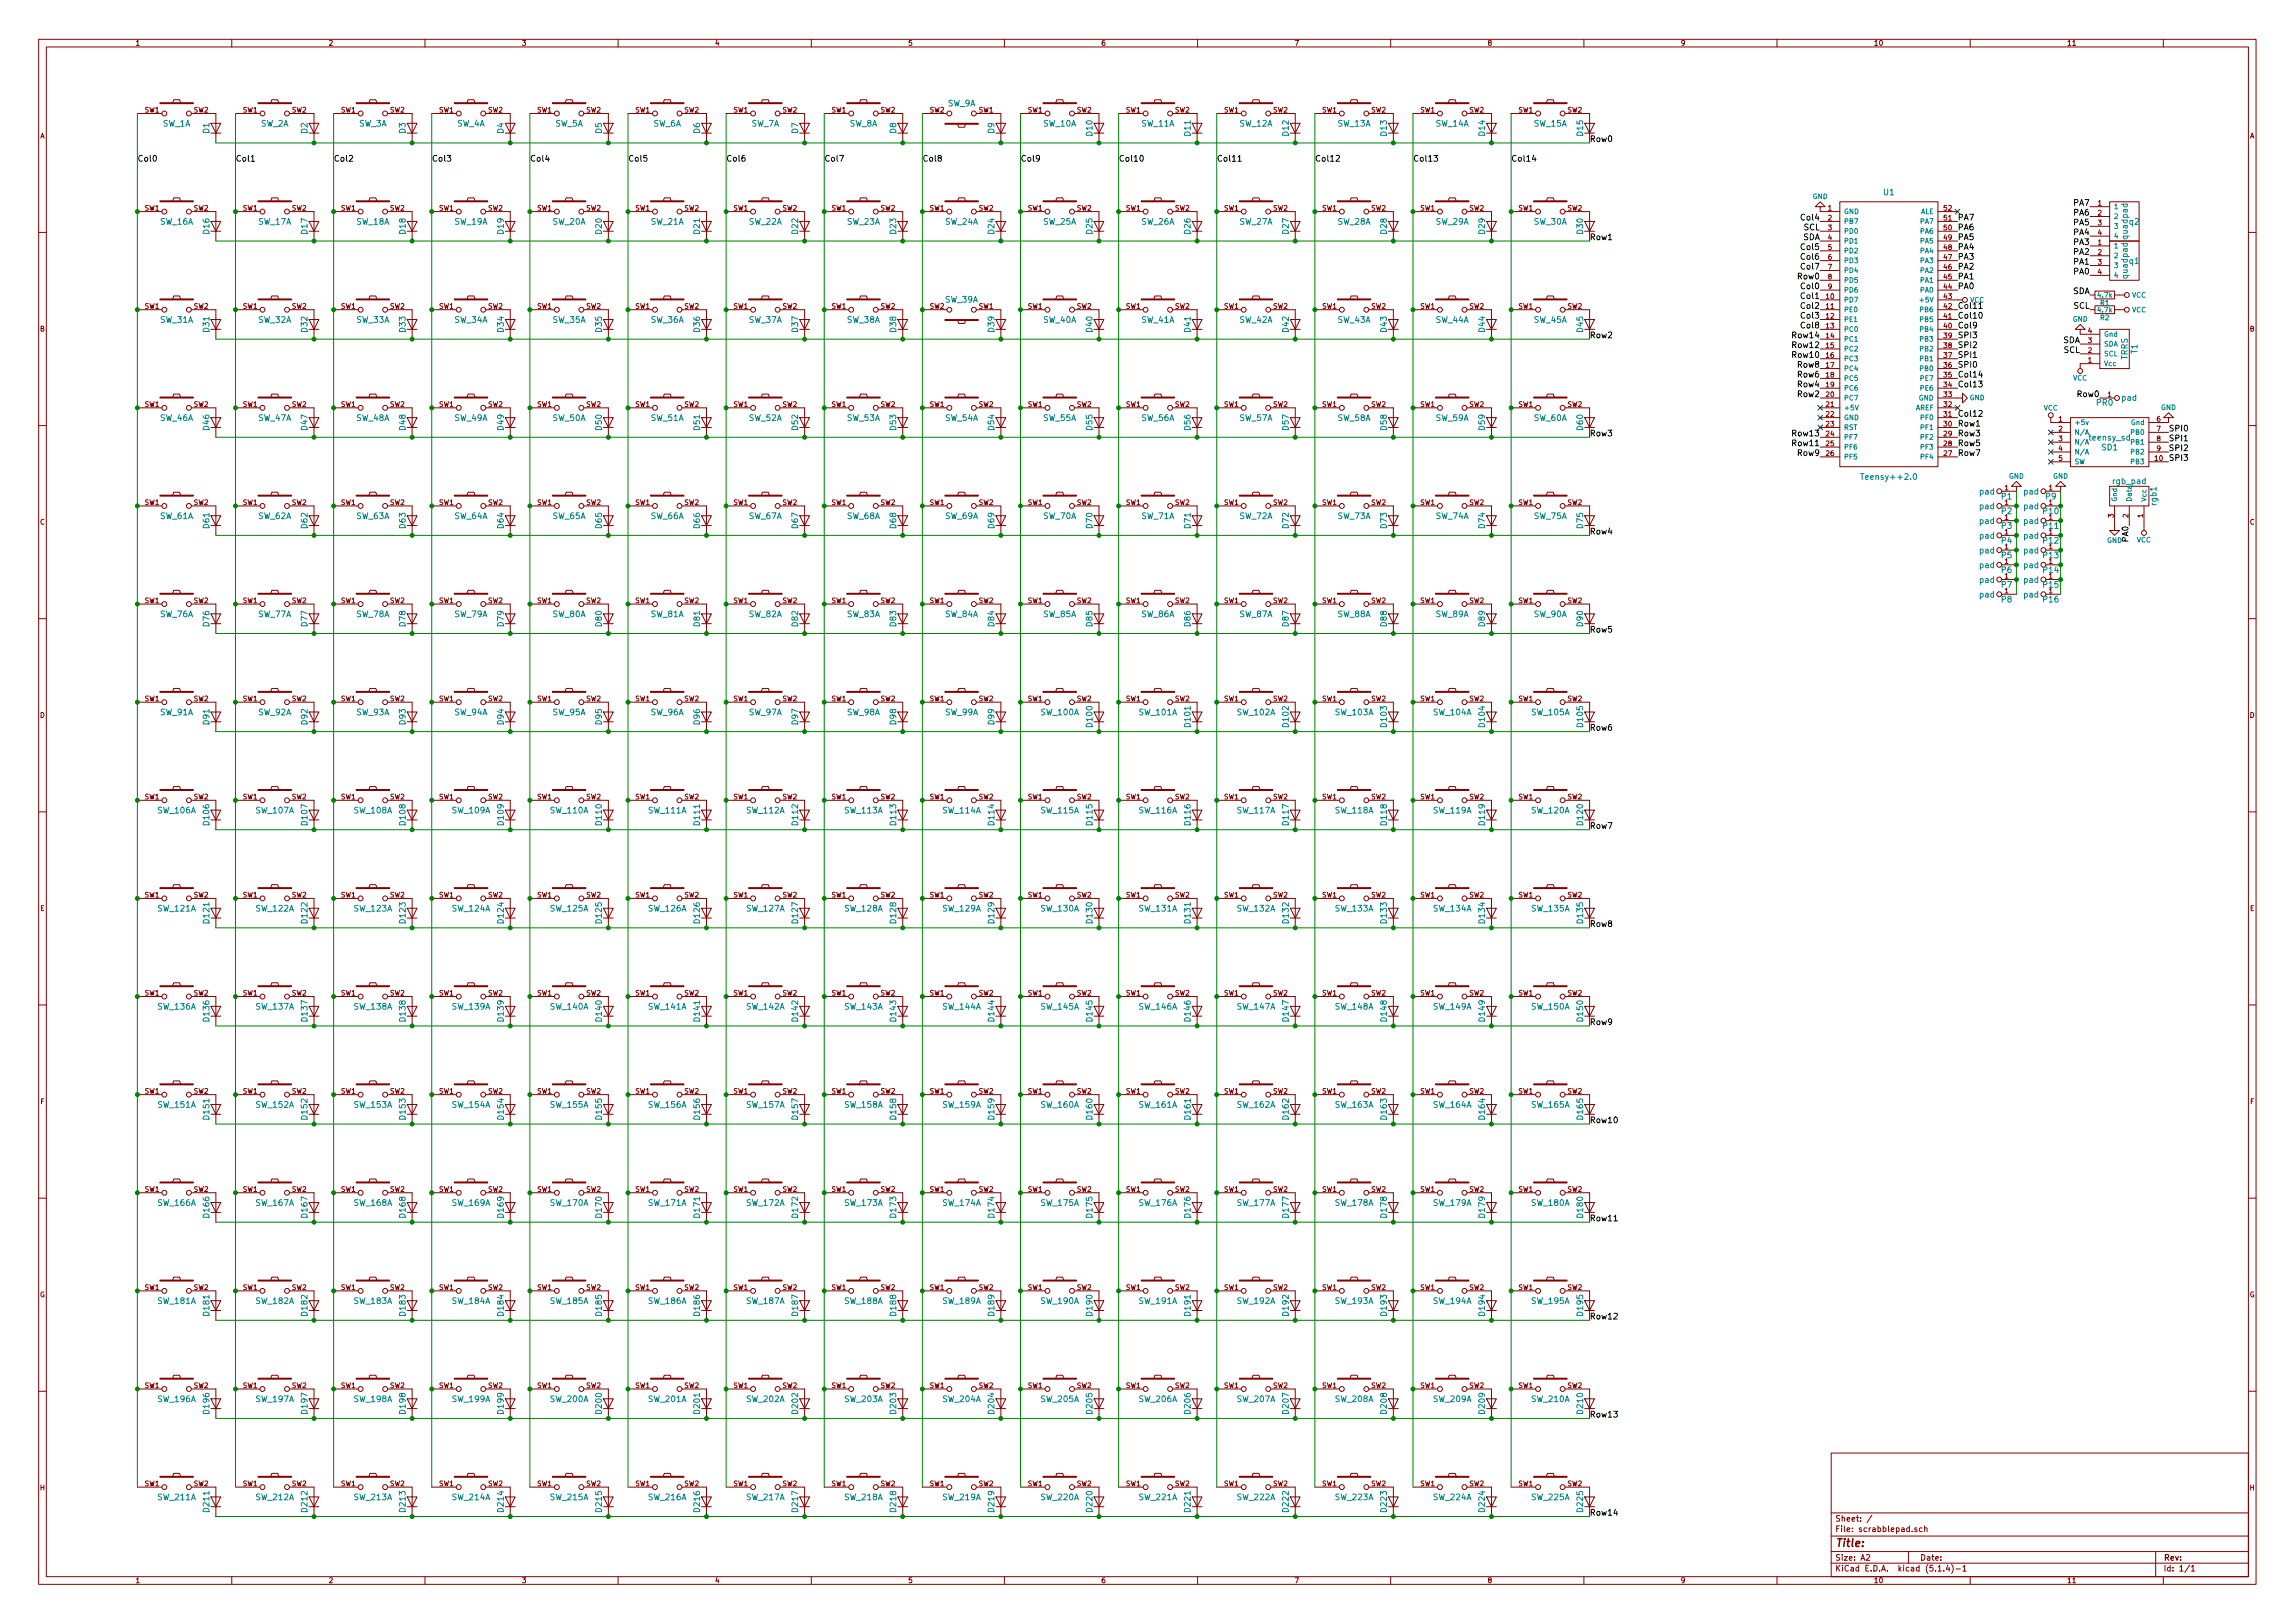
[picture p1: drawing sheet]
<svg xmlns="http://www.w3.org/2000/svg" width="594mm" height="420mm" viewBox="0 0 594 420" stroke-linecap="round" stroke-linejoin="round" font-family="sans-serif">
<defs><g id="words">
<text font-size="2.8" fill="#840000" x="475" y="400.4">Title:</text>
<g font-size="2.1" fill="#008484">
<text x="245.3" y="27.5">SW_9A</text>
<text x="42.1" y="32.8">SW_1A</text>
<text x="54.2" y="34.5" transform="rotate(-90 54.2 34.5)">D1</text>
<text x="67.5" y="32.8">SW_2A</text>
<text x="79.6" y="34.5" transform="rotate(-90 79.6 34.5)">D2</text>
<text x="92.9" y="32.8">SW_3A</text>
<text x="105" y="34.5" transform="rotate(-90 105 34.5)">D3</text>
<text x="118.3" y="32.8">SW_4A</text>
<text x="130.4" y="34.5" transform="rotate(-90 130.4 34.5)">D4</text>
<text x="143.7" y="32.8">SW_5A</text>
<text x="155.8" y="34.5" transform="rotate(-90 155.8 34.5)">D5</text>
<text x="169.1" y="32.8">SW_6A</text>
<text x="181.2" y="34.5" transform="rotate(-90 181.2 34.5)">D6</text>
<text x="194.5" y="32.8">SW_7A</text>
<text x="206.6" y="34.5" transform="rotate(-90 206.6 34.5)">D7</text>
<text x="219.9" y="32.8">SW_8A</text>
<text x="232" y="34.5" transform="rotate(-90 232 34.5)">D8</text>
<text x="257.4" y="34.5" transform="rotate(-90 257.4 34.5)">D9</text>
<text x="270.1" y="32.8">SW_10A</text>
<text x="282.8" y="35.1" transform="rotate(-90 282.8 35.1)">D10</text>
<text x="295.5" y="32.8">SW_11A</text>
<text x="308.2" y="35.1" transform="rotate(-90 308.2 35.1)">D11</text>
<text x="320.9" y="32.8">SW_12A</text>
<text x="333.6" y="35.1" transform="rotate(-90 333.6 35.1)">D12</text>
<text x="346.3" y="32.8">SW_13A</text>
<text x="359" y="35.1" transform="rotate(-90 359 35.1)">D13</text>
<text x="371.7" y="32.8">SW_14A</text>
<text x="384.4" y="35.1" transform="rotate(-90 384.4 35.1)">D14</text>
<text x="397.1" y="32.8">SW_15A</text>
<text x="409.8" y="35.1" transform="rotate(-90 409.8 35.1)">D15</text>
<text x="487.6" y="50.5">U1</text>
<text x="41.5" y="58.2">SW_16A</text>
<text x="66.9" y="58.2">SW_17A</text>
<text x="92.3" y="58.2">SW_18A</text>
<text x="117.7" y="58.2">SW_19A</text>
<text x="143.1" y="58.2">SW_20A</text>
<text x="168.5" y="58.2">SW_21A</text>
<text x="193.9" y="58.2">SW_22A</text>
<text x="219.3" y="58.2">SW_23A</text>
<text x="244.7" y="58.2">SW_24A</text>
<text x="270.1" y="58.2">SW_25A</text>
<text x="295.5" y="58.2">SW_26A</text>
<text x="320.9" y="58.2">SW_27A</text>
<text x="346.3" y="58.2">SW_28A</text>
<text x="371.7" y="58.2">SW_29A</text>
<text x="397.1" y="58.2">SW_30A</text>
<text x="551.2" y="58.2">q2</text>
<text x="54.2" y="60.5" transform="rotate(-90 54.2 60.5)">D16</text>
<text x="79.6" y="60.5" transform="rotate(-90 79.6 60.5)">D17</text>
<text x="105" y="60.5" transform="rotate(-90 105 60.5)">D18</text>
<text x="130.4" y="60.5" transform="rotate(-90 130.4 60.5)">D19</text>
<text x="155.8" y="60.5" transform="rotate(-90 155.8 60.5)">D20</text>
<text x="181.2" y="60.5" transform="rotate(-90 181.2 60.5)">D21</text>
<text x="206.6" y="60.5" transform="rotate(-90 206.6 60.5)">D22</text>
<text x="232" y="60.5" transform="rotate(-90 232 60.5)">D23</text>
<text x="257.4" y="60.5" transform="rotate(-90 257.4 60.5)">D24</text>
<text x="282.8" y="60.5" transform="rotate(-90 282.8 60.5)">D25</text>
<text x="308.2" y="60.5" transform="rotate(-90 308.2 60.5)">D26</text>
<text x="333.6" y="60.5" transform="rotate(-90 333.6 60.5)">D27</text>
<text x="359" y="60.5" transform="rotate(-90 359 60.5)">D28</text>
<text x="384.4" y="60.5" transform="rotate(-90 384.4 60.5)">D29</text>
<text x="409.8" y="60.5" transform="rotate(-90 409.8 60.5)">D30</text>
<text x="550.7" y="61.7" transform="rotate(-90 550.7 61.7)">quadpad</text>
<text x="550.7" y="71.9" transform="rotate(-90 550.7 71.9)">quadpad</text>
<text x="551.2" y="68.3">q1</text>
<text x="41.5" y="83.6">SW_31A</text>
<text x="66.9" y="83.6">SW_32A</text>
<text x="92.3" y="83.6">SW_33A</text>
<text x="117.7" y="83.6">SW_34A</text>
<text x="143.1" y="83.6">SW_35A</text>
<text x="168.5" y="83.6">SW_36A</text>
<text x="193.9" y="83.6">SW_37A</text>
<text x="219.3" y="83.6">SW_38A</text>
<text x="244.7" y="78.3">SW_39A</text>
<text x="270.1" y="83.6">SW_40A</text>
<text x="295.5" y="83.6">SW_41A</text>
<text x="320.9" y="83.6">SW_42A</text>
<text x="346.3" y="83.6">SW_43A</text>
<text x="371.7" y="83.6">SW_44A</text>
<text x="397.1" y="83.6">SW_45A</text>
<text x="54.2" y="85.9" transform="rotate(-90 54.2 85.9)">D31</text>
<text x="79.6" y="85.9" transform="rotate(-90 79.6 85.9)">D32</text>
<text x="105" y="85.9" transform="rotate(-90 105 85.9)">D33</text>
<text x="130.4" y="85.9" transform="rotate(-90 130.4 85.9)">D34</text>
<text x="155.8" y="85.9" transform="rotate(-90 155.8 85.9)">D35</text>
<text x="181.2" y="85.9" transform="rotate(-90 181.2 85.9)">D36</text>
<text x="206.6" y="85.9" transform="rotate(-90 206.6 85.9)">D37</text>
<text x="232" y="85.9" transform="rotate(-90 232 85.9)">D38</text>
<text x="257.4" y="85.9" transform="rotate(-90 257.4 85.9)">D39</text>
<text x="282.8" y="85.9" transform="rotate(-90 282.8 85.9)">D40</text>
<text x="308.2" y="85.9" transform="rotate(-90 308.2 85.9)">D41</text>
<text x="333.6" y="85.9" transform="rotate(-90 333.6 85.9)">D42</text>
<text x="359" y="85.9" transform="rotate(-90 359 85.9)">D43</text>
<text x="384.4" y="85.9" transform="rotate(-90 384.4 85.9)">D44</text>
<text x="409.8" y="85.9" transform="rotate(-90 409.8 85.9)">D45</text>
<text x="550.7" y="93.2" transform="rotate(-90 550.7 93.2)">TRRS</text>
<text x="553.3" y="91.6" transform="rotate(-90 553.3 91.6)">T1</text>
<text x="542.7" y="105">PR0</text>
<text x="549.3" y="103.7">pad</text>
<text x="41.5" y="109">SW_46A</text>
<text x="54.2" y="111.3" transform="rotate(-90 54.2 111.3)">D46</text>
<text x="66.9" y="109">SW_47A</text>
<text x="79.6" y="111.3" transform="rotate(-90 79.6 111.3)">D47</text>
<text x="92.3" y="109">SW_48A</text>
<text x="105" y="111.3" transform="rotate(-90 105 111.3)">D48</text>
<text x="117.7" y="109">SW_49A</text>
<text x="130.4" y="111.3" transform="rotate(-90 130.4 111.3)">D49</text>
<text x="143.1" y="109">SW_50A</text>
<text x="155.8" y="111.3" transform="rotate(-90 155.8 111.3)">D50</text>
<text x="168.5" y="109">SW_51A</text>
<text x="181.2" y="111.3" transform="rotate(-90 181.2 111.3)">D51</text>
<text x="193.9" y="109">SW_52A</text>
<text x="206.6" y="111.3" transform="rotate(-90 206.6 111.3)">D52</text>
<text x="219.3" y="109">SW_53A</text>
<text x="232" y="111.3" transform="rotate(-90 232 111.3)">D53</text>
<text x="244.7" y="109">SW_54A</text>
<text x="257.4" y="111.3" transform="rotate(-90 257.4 111.3)">D54</text>
<text x="270.1" y="109">SW_55A</text>
<text x="282.8" y="111.3" transform="rotate(-90 282.8 111.3)">D55</text>
<text x="295.5" y="109">SW_56A</text>
<text x="308.2" y="111.3" transform="rotate(-90 308.2 111.3)">D56</text>
<text x="320.9" y="109">SW_57A</text>
<text x="333.6" y="111.3" transform="rotate(-90 333.6 111.3)">D57</text>
<text x="346.3" y="109">SW_58A</text>
<text x="359" y="111.3" transform="rotate(-90 359 111.3)">D58</text>
<text x="371.7" y="109">SW_59A</text>
<text x="384.4" y="111.3" transform="rotate(-90 384.4 111.3)">D59</text>
<text x="397.1" y="109">SW_60A</text>
<text x="409.8" y="111.3" transform="rotate(-90 409.8 111.3)">D60</text>
<text x="540.9" y="114">teensy_sd</text>
<text x="544" y="116.6">SD1</text>
<text x="482.6" y="124.2">Teensy++2.0</text>
<text x="547" y="125.3">rgb_pad</text>
<text x="512.5" y="131.8">pad</text>
<text x="512.5" y="128">pad</text>
<text x="518.1" y="129.3">P1</text>
<text x="523.9" y="131.8">pad</text>
<text x="523.9" y="128">pad</text>
<text x="529.6" y="129.3">P9</text>
<text x="558.2" y="130.7" transform="rotate(-90 558.2 130.7)">rgb1</text>
<text x="41.5" y="134.4">SW_61A</text>
<text x="54.2" y="136.7" transform="rotate(-90 54.2 136.7)">D61</text>
<text x="66.9" y="134.4">SW_62A</text>
<text x="79.6" y="136.7" transform="rotate(-90 79.6 136.7)">D62</text>
<text x="92.3" y="134.4">SW_63A</text>
<text x="105" y="136.7" transform="rotate(-90 105 136.7)">D63</text>
<text x="117.7" y="134.4">SW_64A</text>
<text x="130.4" y="136.7" transform="rotate(-90 130.4 136.7)">D64</text>
<text x="143.1" y="134.4">SW_65A</text>
<text x="155.8" y="136.7" transform="rotate(-90 155.8 136.7)">D65</text>
<text x="168.5" y="134.4">SW_66A</text>
<text x="181.2" y="136.7" transform="rotate(-90 181.2 136.7)">D66</text>
<text x="193.9" y="134.4">SW_67A</text>
<text x="206.6" y="136.7" transform="rotate(-90 206.6 136.7)">D67</text>
<text x="219.3" y="134.4">SW_68A</text>
<text x="232" y="136.7" transform="rotate(-90 232 136.7)">D68</text>
<text x="244.7" y="134.4">SW_69A</text>
<text x="257.4" y="136.7" transform="rotate(-90 257.4 136.7)">D69</text>
<text x="270.1" y="134.4">SW_70A</text>
<text x="282.8" y="136.7" transform="rotate(-90 282.8 136.7)">D70</text>
<text x="295.5" y="134.4">SW_71A</text>
<text x="308.2" y="136.7" transform="rotate(-90 308.2 136.7)">D71</text>
<text x="320.9" y="134.4">SW_72A</text>
<text x="333.6" y="136.7" transform="rotate(-90 333.6 136.7)">D72</text>
<text x="346.3" y="134.4">SW_73A</text>
<text x="359" y="136.7" transform="rotate(-90 359 136.7)">D73</text>
<text x="371.7" y="134.4">SW_74A</text>
<text x="384.4" y="136.7" transform="rotate(-90 384.4 136.7)">D74</text>
<text x="397.1" y="134.4">SW_75A</text>
<text x="409.8" y="136.7" transform="rotate(-90 409.8 136.7)">D75</text>
<text x="512.5" y="135.6">pad</text>
<text x="518.1" y="136.9">P3</text>
<text x="518.1" y="133.1">P2</text>
<text x="523.9" y="135.6">pad</text>
<text x="529" y="136.9">P11</text>
<text x="529" y="133.1">P10</text>
<text x="512.5" y="143.2">pad</text>
<text x="512.5" y="139.4">pad</text>
<text x="518.1" y="140.7">P4</text>
<text x="523.9" y="143.2">pad</text>
<text x="523.9" y="139.4">pad</text>
<text x="529" y="140.7">P12</text>
<text x="512.5" y="147.1">pad</text>
<text x="518.1" y="148.3">P6</text>
<text x="518.1" y="144.5">P5</text>
<text x="523.9" y="147.1">pad</text>
<text x="529" y="144.5">P13</text>
<text x="529" y="148.3">P14</text>
<text x="512.5" y="154.7">pad</text>
<text x="512.5" y="150.9">pad</text>
<text x="518.1" y="155.9">P8</text>
<text x="518.1" y="152.1">P7</text>
<text x="523.9" y="154.7">pad</text>
<text x="523.9" y="150.9">pad</text>
<text x="529" y="155.9">P16</text>
<text x="529" y="152.1">P15</text>
<text x="41.5" y="159.8">SW_76A</text>
<text x="66.9" y="159.8">SW_77A</text>
<text x="92.3" y="159.8">SW_78A</text>
<text x="117.7" y="159.8">SW_79A</text>
<text x="143.1" y="159.8">SW_80A</text>
<text x="168.5" y="159.8">SW_81A</text>
<text x="193.9" y="159.8">SW_82A</text>
<text x="219.3" y="159.8">SW_83A</text>
<text x="244.7" y="159.8">SW_84A</text>
<text x="270.1" y="159.8">SW_85A</text>
<text x="295.5" y="159.8">SW_86A</text>
<text x="320.9" y="159.8">SW_87A</text>
<text x="346.3" y="159.8">SW_88A</text>
<text x="371.7" y="159.8">SW_89A</text>
<text x="397.1" y="159.8">SW_90A</text>
<text x="54.2" y="162.1" transform="rotate(-90 54.2 162.1)">D76</text>
<text x="79.6" y="162.1" transform="rotate(-90 79.6 162.1)">D77</text>
<text x="105" y="162.1" transform="rotate(-90 105 162.1)">D78</text>
<text x="130.4" y="162.1" transform="rotate(-90 130.4 162.1)">D79</text>
<text x="155.8" y="162.1" transform="rotate(-90 155.8 162.1)">D80</text>
<text x="181.2" y="162.1" transform="rotate(-90 181.2 162.1)">D81</text>
<text x="206.6" y="162.1" transform="rotate(-90 206.6 162.1)">D82</text>
<text x="232" y="162.1" transform="rotate(-90 232 162.1)">D83</text>
<text x="257.4" y="162.1" transform="rotate(-90 257.4 162.1)">D84</text>
<text x="282.8" y="162.1" transform="rotate(-90 282.8 162.1)">D85</text>
<text x="308.2" y="162.1" transform="rotate(-90 308.2 162.1)">D86</text>
<text x="333.6" y="162.1" transform="rotate(-90 333.6 162.1)">D87</text>
<text x="359" y="162.1" transform="rotate(-90 359 162.1)">D88</text>
<text x="384.4" y="162.1" transform="rotate(-90 384.4 162.1)">D89</text>
<text x="409.8" y="162.1" transform="rotate(-90 409.8 162.1)">D90</text>
<text x="41.5" y="185.2">SW_91A</text>
<text x="66.9" y="185.2">SW_92A</text>
<text x="92.3" y="185.2">SW_93A</text>
<text x="117.7" y="185.2">SW_94A</text>
<text x="143.1" y="185.2">SW_95A</text>
<text x="168.5" y="185.2">SW_96A</text>
<text x="193.9" y="185.2">SW_97A</text>
<text x="219.3" y="185.2">SW_98A</text>
<text x="244.7" y="185.2">SW_99A</text>
<text x="269.5" y="185.2">SW_100A</text>
<text x="294.9" y="185.2">SW_101A</text>
<text x="320.3" y="185.2">SW_102A</text>
<text x="345.7" y="185.2">SW_103A</text>
<text x="371.1" y="185.2">SW_104A</text>
<text x="396.5" y="185.2">SW_105A</text>
<text x="54.2" y="187.5" transform="rotate(-90 54.2 187.5)">D91</text>
<text x="79.6" y="187.5" transform="rotate(-90 79.6 187.5)">D92</text>
<text x="105" y="187.5" transform="rotate(-90 105 187.5)">D93</text>
<text x="130.4" y="187.5" transform="rotate(-90 130.4 187.5)">D94</text>
<text x="155.8" y="187.5" transform="rotate(-90 155.8 187.5)">D95</text>
<text x="181.2" y="187.5" transform="rotate(-90 181.2 187.5)">D96</text>
<text x="206.6" y="187.5" transform="rotate(-90 206.6 187.5)">D97</text>
<text x="232" y="187.5" transform="rotate(-90 232 187.5)">D98</text>
<text x="257.4" y="187.5" transform="rotate(-90 257.4 187.5)">D99</text>
<text x="282.8" y="188.1" transform="rotate(-90 282.8 188.1)">D100</text>
<text x="308.2" y="188.1" transform="rotate(-90 308.2 188.1)">D101</text>
<text x="333.6" y="188.1" transform="rotate(-90 333.6 188.1)">D102</text>
<text x="359" y="188.1" transform="rotate(-90 359 188.1)">D103</text>
<text x="384.4" y="188.1" transform="rotate(-90 384.4 188.1)">D104</text>
<text x="409.8" y="188.1" transform="rotate(-90 409.8 188.1)">D105</text>
<text x="40.9" y="210.6">SW_106A</text>
<text x="54.2" y="213.5" transform="rotate(-90 54.2 213.5)">D106</text>
<text x="66.3" y="210.6">SW_107A</text>
<text x="79.6" y="213.5" transform="rotate(-90 79.6 213.5)">D107</text>
<text x="91.7" y="210.6">SW_108A</text>
<text x="105" y="213.5" transform="rotate(-90 105 213.5)">D108</text>
<text x="117.1" y="210.6">SW_109A</text>
<text x="130.4" y="213.5" transform="rotate(-90 130.4 213.5)">D109</text>
<text x="142.5" y="210.6">SW_110A</text>
<text x="155.8" y="213.5" transform="rotate(-90 155.8 213.5)">D110</text>
<text x="167.9" y="210.6">SW_111A</text>
<text x="181.2" y="213.5" transform="rotate(-90 181.2 213.5)">D111</text>
<text x="193.3" y="210.6">SW_112A</text>
<text x="206.6" y="213.5" transform="rotate(-90 206.6 213.5)">D112</text>
<text x="218.7" y="210.6">SW_113A</text>
<text x="232" y="213.5" transform="rotate(-90 232 213.5)">D113</text>
<text x="244.1" y="210.6">SW_114A</text>
<text x="257.4" y="213.5" transform="rotate(-90 257.4 213.5)">D114</text>
<text x="269.5" y="210.6">SW_115A</text>
<text x="282.8" y="213.5" transform="rotate(-90 282.8 213.5)">D115</text>
<text x="294.9" y="210.6">SW_116A</text>
<text x="308.2" y="213.5" transform="rotate(-90 308.2 213.5)">D116</text>
<text x="320.3" y="210.6">SW_117A</text>
<text x="333.6" y="213.5" transform="rotate(-90 333.6 213.5)">D117</text>
<text x="345.7" y="210.6">SW_118A</text>
<text x="359" y="213.5" transform="rotate(-90 359 213.5)">D118</text>
<text x="371.1" y="210.6">SW_119A</text>
<text x="384.4" y="213.5" transform="rotate(-90 384.4 213.5)">D119</text>
<text x="396.5" y="210.6">SW_120A</text>
<text x="409.8" y="213.5" transform="rotate(-90 409.8 213.5)">D120</text>
<text x="40.9" y="236">SW_121A</text>
<text x="54.2" y="238.9" transform="rotate(-90 54.2 238.9)">D121</text>
<text x="66.3" y="236">SW_122A</text>
<text x="79.6" y="238.9" transform="rotate(-90 79.6 238.9)">D122</text>
<text x="91.7" y="236">SW_123A</text>
<text x="105" y="238.9" transform="rotate(-90 105 238.9)">D123</text>
<text x="117.1" y="236">SW_124A</text>
<text x="130.4" y="238.9" transform="rotate(-90 130.4 238.9)">D124</text>
<text x="142.5" y="236">SW_125A</text>
<text x="155.8" y="238.9" transform="rotate(-90 155.8 238.9)">D125</text>
<text x="167.9" y="236">SW_126A</text>
<text x="181.2" y="238.9" transform="rotate(-90 181.2 238.9)">D126</text>
<text x="193.3" y="236">SW_127A</text>
<text x="206.6" y="238.9" transform="rotate(-90 206.6 238.9)">D127</text>
<text x="218.7" y="236">SW_128A</text>
<text x="232" y="238.9" transform="rotate(-90 232 238.9)">D128</text>
<text x="244.1" y="236">SW_129A</text>
<text x="257.4" y="238.9" transform="rotate(-90 257.4 238.9)">D129</text>
<text x="269.5" y="236">SW_130A</text>
<text x="282.8" y="238.9" transform="rotate(-90 282.8 238.9)">D130</text>
<text x="294.9" y="236">SW_131A</text>
<text x="308.2" y="238.9" transform="rotate(-90 308.2 238.9)">D131</text>
<text x="320.3" y="236">SW_132A</text>
<text x="333.6" y="238.9" transform="rotate(-90 333.6 238.9)">D132</text>
<text x="345.7" y="236">SW_133A</text>
<text x="359" y="238.9" transform="rotate(-90 359 238.9)">D133</text>
<text x="371.1" y="236">SW_134A</text>
<text x="384.4" y="238.9" transform="rotate(-90 384.4 238.9)">D134</text>
<text x="396.5" y="236">SW_135A</text>
<text x="409.8" y="238.9" transform="rotate(-90 409.8 238.9)">D135</text>
<text x="40.9" y="261.4">SW_136A</text>
<text x="66.3" y="261.4">SW_137A</text>
<text x="91.7" y="261.4">SW_138A</text>
<text x="117.1" y="261.4">SW_139A</text>
<text x="142.5" y="261.4">SW_140A</text>
<text x="167.9" y="261.4">SW_141A</text>
<text x="193.3" y="261.4">SW_142A</text>
<text x="218.7" y="261.4">SW_143A</text>
<text x="244.1" y="261.4">SW_144A</text>
<text x="269.5" y="261.4">SW_145A</text>
<text x="294.9" y="261.4">SW_146A</text>
<text x="320.3" y="261.4">SW_147A</text>
<text x="345.7" y="261.4">SW_148A</text>
<text x="371.1" y="261.4">SW_149A</text>
<text x="396.5" y="261.4">SW_150A</text>
<text x="54.2" y="264.3" transform="rotate(-90 54.2 264.3)">D136</text>
<text x="79.6" y="264.3" transform="rotate(-90 79.6 264.3)">D137</text>
<text x="105" y="264.3" transform="rotate(-90 105 264.3)">D138</text>
<text x="130.4" y="264.3" transform="rotate(-90 130.4 264.3)">D139</text>
<text x="155.8" y="264.3" transform="rotate(-90 155.8 264.3)">D140</text>
<text x="181.2" y="264.3" transform="rotate(-90 181.2 264.3)">D141</text>
<text x="206.6" y="264.3" transform="rotate(-90 206.6 264.3)">D142</text>
<text x="232" y="264.3" transform="rotate(-90 232 264.3)">D143</text>
<text x="257.4" y="264.3" transform="rotate(-90 257.4 264.3)">D144</text>
<text x="282.8" y="264.3" transform="rotate(-90 282.8 264.3)">D145</text>
<text x="308.2" y="264.3" transform="rotate(-90 308.2 264.3)">D146</text>
<text x="333.6" y="264.3" transform="rotate(-90 333.6 264.3)">D147</text>
<text x="359" y="264.3" transform="rotate(-90 359 264.3)">D148</text>
<text x="384.4" y="264.3" transform="rotate(-90 384.4 264.3)">D149</text>
<text x="409.8" y="264.3" transform="rotate(-90 409.8 264.3)">D150</text>
<text x="40.9" y="286.8">SW_151A</text>
<text x="66.3" y="286.8">SW_152A</text>
<text x="91.7" y="286.8">SW_153A</text>
<text x="117.1" y="286.8">SW_154A</text>
<text x="142.5" y="286.8">SW_155A</text>
<text x="167.9" y="286.8">SW_156A</text>
<text x="193.3" y="286.8">SW_157A</text>
<text x="218.7" y="286.8">SW_158A</text>
<text x="244.1" y="286.8">SW_159A</text>
<text x="269.5" y="286.8">SW_160A</text>
<text x="294.9" y="286.8">SW_161A</text>
<text x="320.3" y="286.8">SW_162A</text>
<text x="345.7" y="286.8">SW_163A</text>
<text x="371.1" y="286.8">SW_164A</text>
<text x="396.5" y="286.8">SW_165A</text>
<text x="54.2" y="289.7" transform="rotate(-90 54.2 289.7)">D151</text>
<text x="79.6" y="289.7" transform="rotate(-90 79.6 289.7)">D152</text>
<text x="105" y="289.7" transform="rotate(-90 105 289.7)">D153</text>
<text x="130.4" y="289.7" transform="rotate(-90 130.4 289.7)">D154</text>
<text x="155.8" y="289.7" transform="rotate(-90 155.8 289.7)">D155</text>
<text x="181.2" y="289.7" transform="rotate(-90 181.2 289.7)">D156</text>
<text x="206.6" y="289.7" transform="rotate(-90 206.6 289.7)">D157</text>
<text x="232" y="289.7" transform="rotate(-90 232 289.7)">D158</text>
<text x="257.4" y="289.7" transform="rotate(-90 257.4 289.7)">D159</text>
<text x="282.8" y="289.7" transform="rotate(-90 282.8 289.7)">D160</text>
<text x="308.2" y="289.7" transform="rotate(-90 308.2 289.7)">D161</text>
<text x="333.6" y="289.7" transform="rotate(-90 333.6 289.7)">D162</text>
<text x="359" y="289.7" transform="rotate(-90 359 289.7)">D163</text>
<text x="384.4" y="289.7" transform="rotate(-90 384.4 289.7)">D164</text>
<text x="409.8" y="289.7" transform="rotate(-90 409.8 289.7)">D165</text>
<text x="40.9" y="312.2">SW_166A</text>
<text x="54.2" y="315.1" transform="rotate(-90 54.2 315.1)">D166</text>
<text x="66.3" y="312.2">SW_167A</text>
<text x="79.6" y="315.1" transform="rotate(-90 79.6 315.1)">D167</text>
<text x="91.7" y="312.2">SW_168A</text>
<text x="105" y="315.1" transform="rotate(-90 105 315.1)">D168</text>
<text x="117.1" y="312.2">SW_169A</text>
<text x="130.4" y="315.1" transform="rotate(-90 130.4 315.1)">D169</text>
<text x="142.5" y="312.2">SW_170A</text>
<text x="155.8" y="315.1" transform="rotate(-90 155.8 315.1)">D170</text>
<text x="167.9" y="312.2">SW_171A</text>
<text x="181.2" y="315.1" transform="rotate(-90 181.2 315.1)">D171</text>
<text x="193.3" y="312.2">SW_172A</text>
<text x="206.6" y="315.1" transform="rotate(-90 206.6 315.1)">D172</text>
<text x="218.7" y="312.2">SW_173A</text>
<text x="232" y="315.1" transform="rotate(-90 232 315.1)">D173</text>
<text x="244.1" y="312.2">SW_174A</text>
<text x="257.4" y="315.1" transform="rotate(-90 257.4 315.1)">D174</text>
<text x="269.5" y="312.2">SW_175A</text>
<text x="282.8" y="315.1" transform="rotate(-90 282.8 315.1)">D175</text>
<text x="294.9" y="312.2">SW_176A</text>
<text x="308.2" y="315.1" transform="rotate(-90 308.2 315.1)">D176</text>
<text x="320.3" y="312.2">SW_177A</text>
<text x="333.6" y="315.1" transform="rotate(-90 333.6 315.1)">D177</text>
<text x="345.7" y="312.2">SW_178A</text>
<text x="359" y="315.1" transform="rotate(-90 359 315.1)">D178</text>
<text x="371.1" y="312.2">SW_179A</text>
<text x="384.4" y="315.1" transform="rotate(-90 384.4 315.1)">D179</text>
<text x="396.5" y="312.2">SW_180A</text>
<text x="409.8" y="315.1" transform="rotate(-90 409.8 315.1)">D180</text>
<text x="40.9" y="337.6">SW_181A</text>
<text x="54.2" y="340.5" transform="rotate(-90 54.2 340.5)">D181</text>
<text x="66.3" y="337.6">SW_182A</text>
<text x="79.6" y="340.5" transform="rotate(-90 79.6 340.5)">D182</text>
<text x="91.7" y="337.6">SW_183A</text>
<text x="105" y="340.5" transform="rotate(-90 105 340.5)">D183</text>
<text x="117.1" y="337.6">SW_184A</text>
<text x="130.4" y="340.5" transform="rotate(-90 130.4 340.5)">D184</text>
<text x="142.5" y="337.6">SW_185A</text>
<text x="155.8" y="340.5" transform="rotate(-90 155.8 340.5)">D185</text>
<text x="167.9" y="337.6">SW_186A</text>
<text x="181.2" y="340.5" transform="rotate(-90 181.2 340.5)">D186</text>
<text x="193.3" y="337.6">SW_187A</text>
<text x="206.6" y="340.5" transform="rotate(-90 206.6 340.5)">D187</text>
<text x="218.7" y="337.6">SW_188A</text>
<text x="232" y="340.5" transform="rotate(-90 232 340.5)">D188</text>
<text x="244.1" y="337.6">SW_189A</text>
<text x="257.4" y="340.5" transform="rotate(-90 257.4 340.5)">D189</text>
<text x="269.5" y="337.6">SW_190A</text>
<text x="282.8" y="340.5" transform="rotate(-90 282.8 340.5)">D190</text>
<text x="294.9" y="337.6">SW_191A</text>
<text x="308.2" y="340.5" transform="rotate(-90 308.2 340.5)">D191</text>
<text x="320.3" y="337.6">SW_192A</text>
<text x="333.6" y="340.5" transform="rotate(-90 333.6 340.5)">D192</text>
<text x="345.7" y="337.6">SW_193A</text>
<text x="359" y="340.5" transform="rotate(-90 359 340.5)">D193</text>
<text x="371.1" y="337.6">SW_194A</text>
<text x="384.4" y="340.5" transform="rotate(-90 384.4 340.5)">D194</text>
<text x="396.5" y="337.6">SW_195A</text>
<text x="409.8" y="340.5" transform="rotate(-90 409.8 340.5)">D195</text>
<text x="40.9" y="363">SW_196A</text>
<text x="54.2" y="365.9" transform="rotate(-90 54.2 365.9)">D196</text>
<text x="66.3" y="363">SW_197A</text>
<text x="79.6" y="365.9" transform="rotate(-90 79.6 365.9)">D197</text>
<text x="91.7" y="363">SW_198A</text>
<text x="105" y="365.9" transform="rotate(-90 105 365.9)">D198</text>
<text x="117.1" y="363">SW_199A</text>
<text x="130.4" y="365.9" transform="rotate(-90 130.4 365.9)">D199</text>
<text x="142.5" y="363">SW_200A</text>
<text x="155.8" y="365.9" transform="rotate(-90 155.8 365.9)">D200</text>
<text x="167.9" y="363">SW_201A</text>
<text x="181.2" y="365.9" transform="rotate(-90 181.2 365.9)">D201</text>
<text x="193.3" y="363">SW_202A</text>
<text x="206.6" y="365.9" transform="rotate(-90 206.6 365.9)">D202</text>
<text x="218.7" y="363">SW_203A</text>
<text x="232" y="365.9" transform="rotate(-90 232 365.9)">D203</text>
<text x="244.1" y="363">SW_204A</text>
<text x="257.4" y="365.9" transform="rotate(-90 257.4 365.9)">D204</text>
<text x="269.5" y="363">SW_205A</text>
<text x="282.8" y="365.9" transform="rotate(-90 282.8 365.9)">D205</text>
<text x="294.9" y="363">SW_206A</text>
<text x="308.2" y="365.9" transform="rotate(-90 308.2 365.9)">D206</text>
<text x="320.3" y="363">SW_207A</text>
<text x="333.6" y="365.9" transform="rotate(-90 333.6 365.9)">D207</text>
<text x="345.7" y="363">SW_208A</text>
<text x="359" y="365.9" transform="rotate(-90 359 365.9)">D208</text>
<text x="371.1" y="363">SW_209A</text>
<text x="384.4" y="365.9" transform="rotate(-90 384.4 365.9)">D209</text>
<text x="396.5" y="363">SW_210A</text>
<text x="409.8" y="365.9" transform="rotate(-90 409.8 365.9)">D210</text>
<text x="40.9" y="388.4">SW_211A</text>
<text x="66.3" y="388.4">SW_212A</text>
<text x="91.7" y="388.4">SW_213A</text>
<text x="117.1" y="388.4">SW_214A</text>
<text x="142.5" y="388.4">SW_215A</text>
<text x="167.9" y="388.4">SW_216A</text>
<text x="193.3" y="388.4">SW_217A</text>
<text x="218.7" y="388.4">SW_218A</text>
<text x="244.1" y="388.4">SW_219A</text>
<text x="269.5" y="388.4">SW_220A</text>
<text x="294.9" y="388.4">SW_221A</text>
<text x="320.3" y="388.4">SW_222A</text>
<text x="345.7" y="388.4">SW_223A</text>
<text x="371.1" y="388.4">SW_224A</text>
<text x="396.5" y="388.4">SW_225A</text>
<text x="54.2" y="391.3" transform="rotate(-90 54.2 391.3)">D211</text>
<text x="79.6" y="391.3" transform="rotate(-90 79.6 391.3)">D212</text>
<text x="105" y="391.3" transform="rotate(-90 105 391.3)">D213</text>
<text x="130.4" y="391.3" transform="rotate(-90 130.4 391.3)">D214</text>
<text x="155.8" y="391.3" transform="rotate(-90 155.8 391.3)">D215</text>
<text x="181.2" y="391.3" transform="rotate(-90 181.2 391.3)">D216</text>
<text x="206.6" y="391.3" transform="rotate(-90 206.6 391.3)">D217</text>
<text x="232" y="391.3" transform="rotate(-90 232 391.3)">D218</text>
<text x="257.4" y="391.3" transform="rotate(-90 257.4 391.3)">D219</text>
<text x="282.8" y="391.3" transform="rotate(-90 282.8 391.3)">D220</text>
<text x="308.2" y="391.3" transform="rotate(-90 308.2 391.3)">D221</text>
<text x="333.6" y="391.3" transform="rotate(-90 333.6 391.3)">D222</text>
<text x="359" y="391.3" transform="rotate(-90 359 391.3)">D223</text>
<text x="384.4" y="391.3" transform="rotate(-90 384.4 391.3)">D224</text>
<text x="409.8" y="391.3" transform="rotate(-90 409.8 391.3)">D225</text>
</g>
<g font-size="2.1">
<text x="35.6" y="41.8">Col0</text>
<text x="61" y="41.8">Col1</text>
<text x="86.4" y="41.8">Col2</text>
<text x="111.8" y="41.8">Col3</text>
<text x="137.2" y="41.8">Col4</text>
<text x="162.6" y="41.8">Col5</text>
<text x="188" y="41.8">Col6</text>
<text x="213.4" y="41.8">Col7</text>
<text x="238.8" y="41.8">Col8</text>
<text x="264.2" y="41.8">Col9</text>
<text x="289.6" y="41.8">Col10</text>
<text x="315" y="41.8">Col11</text>
<text x="340.4" y="41.8">Col12</text>
<text x="365.8" y="41.8">Col13</text>
<text x="391.2" y="41.8">Col14</text>
<text x="411.5" y="36.7">Row0</text>
<text x="536.9" y="53.3">PA7</text>
<text x="466.6" y="57.1">Col4</text>
<text x="466.9" y="59.6">SCL</text>
<text x="506.7" y="57.1">PA7</text>
<text x="506.7" y="59.6">PA6</text>
<text x="536.9" y="55.8">PA6</text>
<text x="536.9" y="58.3">PA5</text>
<text x="411.5" y="62.1">Row1</text>
<text x="466.6" y="64.7">Col5</text>
<text x="466.7" y="62.1">SDA</text>
<text x="506.7" y="62.1">PA5</text>
<text x="506.7" y="64.7">PA4</text>
<text x="536.9" y="60.9">PA4</text>
<text x="536.9" y="63.4">PA3</text>
<text x="536.9" y="66">PA2</text>
<text x="466.6" y="67.2">Col6</text>
<text x="466.6" y="69.8">Col7</text>
<text x="506.7" y="67.2">PA3</text>
<text x="506.7" y="69.8">PA2</text>
<text x="536.9" y="68.5">PA1</text>
<text x="536.9" y="71">PA0</text>
<text x="465.5" y="72.3">Row0</text>
<text x="466.6" y="74.8">Col0</text>
<text x="466.6" y="77.4">Col1</text>
<text x="506.7" y="72.3">PA1</text>
<text x="506.7" y="74.8">PA0</text>
<text x="536.5" y="76.1">SDA</text>
<text x="466.6" y="82.5">Col3</text>
<text x="466.6" y="79.9">Col2</text>
<text x="506.7" y="82.5">Col10</text>
<text x="506.7" y="79.9">Col11</text>
<text x="536.8" y="79.9">SCL</text>
<text x="411.5" y="87.5">Row2</text>
<text x="464.3" y="87.5">Row14</text>
<text x="466.6" y="85">Col8</text>
<text x="506.7" y="87.5">SPI3</text>
<text x="506.7" y="85">Col9</text>
<text x="534" y="88.8">SDA</text>
<text x="464.3" y="90.1">Row12</text>
<text x="464.3" y="92.6">Row10</text>
<text x="465.5" y="95.2">Row8</text>
<text x="506.7" y="90.1">SPI2</text>
<text x="506.7" y="95.2">SPI0</text>
<text x="506.7" y="92.6">SPI1</text>
<text x="534.2" y="91.4">SCL</text>
<text x="465.5" y="100.2">Row4</text>
<text x="465.5" y="97.7">Row6</text>
<text x="506.7" y="97.7">Col14</text>
<text x="506.7" y="100.2">Col13</text>
<text x="465.5" y="102.8">Row2</text>
<text x="506.7" y="107.9">Col12</text>
<text x="537.9" y="102.8">Row0</text>
<text x="411.5" y="112.9">Row3</text>
<text x="464.3" y="112.9">Row13</text>
<text x="506.7" y="110.4">Row1</text>
<text x="506.7" y="112.9">Row3</text>
<text x="561.3" y="111.7">SPI0</text>
<text x="464.3" y="115.5">Row11</text>
<text x="465.5" y="118">Row9</text>
<text x="506.7" y="115.5">Row5</text>
<text x="506.7" y="118">Row7</text>
<text x="561.3" y="119.3">SPI3</text>
<text x="561.3" y="116.8">SPI2</text>
<text x="561.3" y="114.2">SPI1</text>
<text x="411.5" y="138.3">Row4</text>
<text x="550.9" y="140.2" transform="rotate(-90 550.9 140.2)">PA0</text>
<text x="411.5" y="163.7">Row5</text>
<text x="411.5" y="189.1">Row6</text>
<text x="411.5" y="214.5">Row7</text>
<text x="411.5" y="239.9">Row8</text>
<text x="411.5" y="265.3">Row9</text>
<text x="411.5" y="290.7">Row10</text>
<text x="411.5" y="316.1">Row11</text>
<text x="411.5" y="341.5">Row12</text>
<text x="411.5" y="366.9">Row13</text>
<text x="411.5" y="392.3">Row14</text>
</g>
<g font-size="2.1" fill="#840000">
<text x="475" y="393.9">Sheet: /</text>
<text x="475" y="396.6">File: scrabblepad.sch</text>
<text x="475" y="406.8">KiCad E.D.A. kicad (5.1.4)-1</text>
<text x="475" y="404">Size: A2</text>
<text x="497" y="404">Date:</text>
<text x="560" y="404">Rev:</text>
<text x="560" y="406.8">Id: 1/1</text>
</g>
<g font-size="1.8" fill="#840000">
<text x="35" y="11.8">1</text>
<text x="85" y="11.8">2</text>
<text x="135" y="11.8">3</text>
<text x="185" y="11.8">4</text>
<text x="235" y="11.8">5</text>
<text x="285" y="11.8">6</text>
<text x="335" y="11.8">7</text>
<text x="385" y="11.8">8</text>
<text x="435" y="11.8">9</text>
<text x="485" y="11.8">10</text>
<text x="535" y="11.8">11</text>
<text x="37.5" y="29.1">SW1</text>
<text x="50.2" y="29.1">SW2</text>
<text x="62.9" y="29.1">SW1</text>
<text x="75.6" y="29.1">SW2</text>
<text x="88.3" y="29.1">SW1</text>
<text x="101" y="29.1">SW2</text>
<text x="113.7" y="29.1">SW1</text>
<text x="126.4" y="29.1">SW2</text>
<text x="139.1" y="29.1">SW1</text>
<text x="151.8" y="29.1">SW2</text>
<text x="164.5" y="29.1">SW1</text>
<text x="177.2" y="29.1">SW2</text>
<text x="189.9" y="29.1">SW1</text>
<text x="202.6" y="29.1">SW2</text>
<text x="215.3" y="29.1">SW1</text>
<text x="228" y="29.1">SW2</text>
<text x="240.7" y="29.1">SW2</text>
<text x="253.4" y="29.1">SW1</text>
<text x="266.1" y="29.1">SW1</text>
<text x="278.8" y="29.1">SW2</text>
<text x="291.5" y="29.1">SW1</text>
<text x="304.2" y="29.1">SW2</text>
<text x="316.9" y="29.1">SW1</text>
<text x="329.6" y="29.1">SW2</text>
<text x="342.3" y="29.1">SW1</text>
<text x="355" y="29.1">SW2</text>
<text x="367.7" y="29.1">SW1</text>
<text x="380.4" y="29.1">SW2</text>
<text x="393.1" y="29.1">SW1</text>
<text x="405.8" y="29.1">SW2</text>
<text x="10.4" y="35.8">A</text>
<text x="582.4" y="35.8">A</text>
<text x="543.1" y="53.3">1</text>
<text x="37.5" y="54.5">SW1</text>
<text x="50.2" y="54.5">SW2</text>
<text x="62.9" y="54.5">SW1</text>
<text x="75.6" y="54.5">SW2</text>
<text x="88.3" y="54.5">SW1</text>
<text x="101" y="54.5">SW2</text>
<text x="113.7" y="54.5">SW1</text>
<text x="126.4" y="54.5">SW2</text>
<text x="139.1" y="54.5">SW1</text>
<text x="151.8" y="54.5">SW2</text>
<text x="164.5" y="54.5">SW1</text>
<text x="177.2" y="54.5">SW2</text>
<text x="189.9" y="54.5">SW1</text>
<text x="202.6" y="54.5">SW2</text>
<text x="215.3" y="54.5">SW1</text>
<text x="228" y="54.5">SW2</text>
<text x="240.7" y="54.5">SW1</text>
<text x="253.4" y="54.5">SW2</text>
<text x="266.1" y="54.5">SW1</text>
<text x="278.8" y="54.5">SW2</text>
<text x="291.5" y="54.5">SW1</text>
<text x="304.2" y="54.5">SW2</text>
<text x="316.9" y="54.5">SW1</text>
<text x="329.6" y="54.5">SW2</text>
<text x="342.3" y="54.5">SW1</text>
<text x="355" y="54.5">SW2</text>
<text x="367.7" y="54.5">SW1</text>
<text x="380.4" y="54.5">SW2</text>
<text x="393.1" y="54.5">SW1</text>
<text x="405.8" y="54.5">SW2</text>
<text x="473.2" y="54.5">1</text>
<text x="473.2" y="57.1">2</text>
<text x="473.2" y="59.6">3</text>
<text x="503.2" y="59.6">50</text>
<text x="503.2" y="57.1">51</text>
<text x="503.2" y="54.5">52</text>
<text x="543.1" y="55.8">2</text>
<text x="543.1" y="58.3">3</text>
<text x="473.2" y="62.1">4</text>
<text x="473.2" y="64.7">5</text>
<text x="503.2" y="64.7">48</text>
<text x="503.2" y="62.1">49</text>
<text x="543.1" y="60.9">4</text>
<text x="543.1" y="63.4">1</text>
<text x="543.1" y="66">2</text>
<text x="473.2" y="67.2">6</text>
<text x="473.2" y="69.8">7</text>
<text x="503.2" y="69.8">46</text>
<text x="503.2" y="67.2">47</text>
<text x="543.1" y="68.5">3</text>
<text x="543.1" y="71">4</text>
<text x="472.7" y="77.4">10</text>
<text x="473.2" y="72.3">8</text>
<text x="473.2" y="74.8">9</text>
<text x="503.2" y="77.4">43</text>
<text x="503.2" y="74.8">44</text>
<text x="503.2" y="72.3">45</text>
<text x="37.5" y="79.9">SW1</text>
<text x="50.2" y="79.9">SW2</text>
<text x="62.9" y="79.9">SW1</text>
<text x="75.6" y="79.9">SW2</text>
<text x="88.3" y="79.9">SW1</text>
<text x="101" y="79.9">SW2</text>
<text x="113.7" y="79.9">SW1</text>
<text x="126.4" y="79.9">SW2</text>
<text x="139.1" y="79.9">SW1</text>
<text x="151.8" y="79.9">SW2</text>
<text x="164.5" y="79.9">SW1</text>
<text x="177.2" y="79.9">SW2</text>
<text x="189.9" y="79.9">SW1</text>
<text x="202.6" y="79.9">SW2</text>
<text x="215.3" y="79.9">SW1</text>
<text x="228" y="79.9">SW2</text>
<text x="240.7" y="79.9">SW2</text>
<text x="253.4" y="79.9">SW1</text>
<text x="266.1" y="79.9">SW1</text>
<text x="278.8" y="79.9">SW2</text>
<text x="291.5" y="79.9">SW1</text>
<text x="304.2" y="79.9">SW2</text>
<text x="316.9" y="79.9">SW1</text>
<text x="329.6" y="79.9">SW2</text>
<text x="342.3" y="79.9">SW1</text>
<text x="355" y="79.9">SW2</text>
<text x="367.7" y="79.9">SW1</text>
<text x="380.4" y="79.9">SW2</text>
<text x="393.1" y="79.9">SW1</text>
<text x="405.8" y="79.9">SW2</text>
<text x="472.7" y="79.9">11</text>
<text x="472.7" y="82.5">12</text>
<text x="503.2" y="82.5">41</text>
<text x="503.2" y="79.9">42</text>
<text x="10.4" y="85.8">B</text>
<text x="472.7" y="85">13</text>
<text x="472.7" y="87.5">14</text>
<text x="503.2" y="85">40</text>
<text x="503.2" y="87.5">39</text>
<text x="540.5" y="88.8">3</text>
<text x="540.5" y="86.3">4</text>
<text x="582.4" y="85.8">B</text>
<text x="472.7" y="90.1">15</text>
<text x="472.7" y="92.6">16</text>
<text x="472.7" y="95.2">17</text>
<text x="503.2" y="95.2">36</text>
<text x="503.2" y="92.6">37</text>
<text x="503.2" y="90.1">38</text>
<text x="540.5" y="93.9">1</text>
<text x="540.5" y="91.4">2</text>
<text x="472.7" y="97.7">18</text>
<text x="472.7" y="100.2">19</text>
<text x="503.2" y="100.2">34</text>
<text x="503.2" y="97.7">35</text>
<text x="37.5" y="105.3">SW1</text>
<text x="50.2" y="105.3">SW2</text>
<text x="62.9" y="105.3">SW1</text>
<text x="75.6" y="105.3">SW2</text>
<text x="88.3" y="105.3">SW1</text>
<text x="101" y="105.3">SW2</text>
<text x="113.7" y="105.3">SW1</text>
<text x="126.4" y="105.3">SW2</text>
<text x="139.1" y="105.3">SW1</text>
<text x="151.8" y="105.3">SW2</text>
<text x="164.5" y="105.3">SW1</text>
<text x="177.2" y="105.3">SW2</text>
<text x="189.9" y="105.3">SW1</text>
<text x="202.6" y="105.3">SW2</text>
<text x="215.3" y="105.3">SW1</text>
<text x="228" y="105.3">SW2</text>
<text x="240.7" y="105.3">SW1</text>
<text x="253.4" y="105.3">SW2</text>
<text x="266.1" y="105.3">SW1</text>
<text x="278.8" y="105.3">SW2</text>
<text x="291.5" y="105.3">SW1</text>
<text x="304.2" y="105.3">SW2</text>
<text x="316.9" y="105.3">SW1</text>
<text x="329.6" y="105.3">SW2</text>
<text x="342.3" y="105.3">SW1</text>
<text x="355" y="105.3">SW2</text>
<text x="367.7" y="105.3">SW1</text>
<text x="380.4" y="105.3">SW2</text>
<text x="393.1" y="105.3">SW1</text>
<text x="405.8" y="105.3">SW2</text>
<text x="472.7" y="102.8">20</text>
<text x="472.7" y="105.3">21</text>
<text x="472.7" y="107.9">22</text>
<text x="503.2" y="107.9">31</text>
<text x="503.2" y="105.3">32</text>
<text x="503.2" y="102.8">33</text>
<text x="545.6" y="102.8">1</text>
<text x="472.7" y="110.4">23</text>
<text x="472.7" y="112.9">24</text>
<text x="503.2" y="110.4">30</text>
<text x="503.2" y="112.9">29</text>
<text x="532.9" y="109.1">1</text>
<text x="532.9" y="111.7">2</text>
<text x="558.3" y="109.1">6</text>
<text x="558.3" y="111.7">7</text>
<text x="472.7" y="115.5">25</text>
<text x="472.7" y="118">26</text>
<text x="503.2" y="118">27</text>
<text x="503.2" y="115.5">28</text>
<text x="532.9" y="114.2">3</text>
<text x="532.9" y="116.8">4</text>
<text x="532.9" y="119.3">5</text>
<text x="557.8" y="119.3">10</text>
<text x="558.3" y="114.2">8</text>
<text x="558.3" y="116.8">9</text>
<text x="37.5" y="130.7">SW1</text>
<text x="50.2" y="130.7">SW2</text>
<text x="62.9" y="130.7">SW1</text>
<text x="75.6" y="130.7">SW2</text>
<text x="88.3" y="130.7">SW1</text>
<text x="101" y="130.7">SW2</text>
<text x="113.7" y="130.7">SW1</text>
<text x="126.4" y="130.7">SW2</text>
<text x="139.1" y="130.7">SW1</text>
<text x="151.8" y="130.7">SW2</text>
<text x="164.5" y="130.7">SW1</text>
<text x="177.2" y="130.7">SW2</text>
<text x="189.9" y="130.7">SW1</text>
<text x="202.6" y="130.7">SW2</text>
<text x="215.3" y="130.7">SW1</text>
<text x="228" y="130.7">SW2</text>
<text x="240.7" y="130.7">SW1</text>
<text x="253.4" y="130.7">SW2</text>
<text x="266.1" y="130.7">SW1</text>
<text x="278.8" y="130.7">SW2</text>
<text x="291.5" y="130.7">SW1</text>
<text x="304.2" y="130.7">SW2</text>
<text x="316.9" y="130.7">SW1</text>
<text x="329.6" y="130.7">SW2</text>
<text x="342.3" y="130.7">SW1</text>
<text x="355" y="130.7">SW2</text>
<text x="367.7" y="130.7">SW1</text>
<text x="380.4" y="130.7">SW2</text>
<text x="393.1" y="130.7">SW1</text>
<text x="405.8" y="130.7">SW2</text>
<text x="518.9" y="130.7">1</text>
<text x="518.9" y="126.9">1</text>
<text x="530.4" y="130.7">1</text>
<text x="530.4" y="126.9">1</text>
<text x="10.4" y="135.8">C</text>
<text x="518.9" y="134.5">1</text>
<text x="547.1" y="134" transform="rotate(-90 547.1 134)">3</text>
<text x="550.9" y="134" transform="rotate(-90 550.9 134)">2</text>
<text x="554.7" y="134" transform="rotate(-90 554.7 134)">1</text>
<text x="582.4" y="135.8">C</text>
<text x="518.9" y="142.2">1</text>
<text x="518.9" y="138.3">1</text>
<text x="518.9" y="149.8">1</text>
<text x="518.9" y="146">1</text>
<text x="530.4" y="146">1</text>
<text x="530.4" y="149.8">1</text>
<text x="518.9" y="153.6">1</text>
<text x="37.5" y="156.1">SW1</text>
<text x="50.2" y="156.1">SW2</text>
<text x="62.9" y="156.1">SW1</text>
<text x="75.6" y="156.1">SW2</text>
<text x="88.3" y="156.1">SW1</text>
<text x="101" y="156.1">SW2</text>
<text x="113.7" y="156.1">SW1</text>
<text x="126.4" y="156.1">SW2</text>
<text x="139.1" y="156.1">SW1</text>
<text x="151.8" y="156.1">SW2</text>
<text x="164.5" y="156.1">SW1</text>
<text x="177.2" y="156.1">SW2</text>
<text x="189.9" y="156.1">SW1</text>
<text x="202.6" y="156.1">SW2</text>
<text x="215.3" y="156.1">SW1</text>
<text x="228" y="156.1">SW2</text>
<text x="240.7" y="156.1">SW1</text>
<text x="253.4" y="156.1">SW2</text>
<text x="266.1" y="156.1">SW1</text>
<text x="278.8" y="156.1">SW2</text>
<text x="291.5" y="156.1">SW1</text>
<text x="304.2" y="156.1">SW2</text>
<text x="316.9" y="156.1">SW1</text>
<text x="329.6" y="156.1">SW2</text>
<text x="342.3" y="156.1">SW1</text>
<text x="355" y="156.1">SW2</text>
<text x="367.7" y="156.1">SW1</text>
<text x="380.4" y="156.1">SW2</text>
<text x="393.1" y="156.1">SW1</text>
<text x="405.8" y="156.1">SW2</text>
<text x="10.4" y="185.8">D</text>
<text x="37.5" y="181.5">SW1</text>
<text x="50.2" y="181.5">SW2</text>
<text x="62.9" y="181.5">SW1</text>
<text x="75.6" y="181.5">SW2</text>
<text x="88.3" y="181.5">SW1</text>
<text x="101" y="181.5">SW2</text>
<text x="113.7" y="181.5">SW1</text>
<text x="126.4" y="181.5">SW2</text>
<text x="139.1" y="181.5">SW1</text>
<text x="151.8" y="181.5">SW2</text>
<text x="164.5" y="181.5">SW1</text>
<text x="177.2" y="181.5">SW2</text>
<text x="189.9" y="181.5">SW1</text>
<text x="202.6" y="181.5">SW2</text>
<text x="215.3" y="181.5">SW1</text>
<text x="228" y="181.5">SW2</text>
<text x="240.7" y="181.5">SW1</text>
<text x="253.4" y="181.5">SW2</text>
<text x="266.1" y="181.5">SW1</text>
<text x="278.8" y="181.5">SW2</text>
<text x="291.5" y="181.5">SW1</text>
<text x="304.2" y="181.5">SW2</text>
<text x="316.9" y="181.5">SW1</text>
<text x="329.6" y="181.5">SW2</text>
<text x="342.3" y="181.5">SW1</text>
<text x="355" y="181.5">SW2</text>
<text x="367.7" y="181.5">SW1</text>
<text x="380.4" y="181.5">SW2</text>
<text x="393.1" y="181.5">SW1</text>
<text x="405.8" y="181.5">SW2</text>
<text x="582.4" y="185.8">D</text>
<text x="37.5" y="206.9">SW1</text>
<text x="50.2" y="206.9">SW2</text>
<text x="62.9" y="206.9">SW1</text>
<text x="75.6" y="206.9">SW2</text>
<text x="88.3" y="206.9">SW1</text>
<text x="101" y="206.9">SW2</text>
<text x="113.7" y="206.9">SW1</text>
<text x="126.4" y="206.9">SW2</text>
<text x="139.1" y="206.9">SW1</text>
<text x="151.8" y="206.9">SW2</text>
<text x="164.5" y="206.9">SW1</text>
<text x="177.2" y="206.9">SW2</text>
<text x="189.9" y="206.9">SW1</text>
<text x="202.6" y="206.9">SW2</text>
<text x="215.3" y="206.9">SW1</text>
<text x="228" y="206.9">SW2</text>
<text x="240.7" y="206.9">SW1</text>
<text x="253.4" y="206.9">SW2</text>
<text x="266.1" y="206.9">SW1</text>
<text x="278.8" y="206.9">SW2</text>
<text x="291.5" y="206.9">SW1</text>
<text x="304.2" y="206.9">SW2</text>
<text x="316.9" y="206.9">SW1</text>
<text x="329.6" y="206.9">SW2</text>
<text x="342.3" y="206.9">SW1</text>
<text x="355" y="206.9">SW2</text>
<text x="367.7" y="206.9">SW1</text>
<text x="380.4" y="206.9">SW2</text>
<text x="393.1" y="206.9">SW1</text>
<text x="405.8" y="206.9">SW2</text>
<text x="37.5" y="232.3">SW1</text>
<text x="50.2" y="232.3">SW2</text>
<text x="62.9" y="232.3">SW1</text>
<text x="75.6" y="232.3">SW2</text>
<text x="88.3" y="232.3">SW1</text>
<text x="101" y="232.3">SW2</text>
<text x="113.7" y="232.3">SW1</text>
<text x="126.4" y="232.3">SW2</text>
<text x="139.1" y="232.3">SW1</text>
<text x="151.8" y="232.3">SW2</text>
<text x="164.5" y="232.3">SW1</text>
<text x="177.2" y="232.3">SW2</text>
<text x="189.9" y="232.3">SW1</text>
<text x="202.6" y="232.3">SW2</text>
<text x="215.3" y="232.3">SW1</text>
<text x="228" y="232.3">SW2</text>
<text x="240.7" y="232.3">SW1</text>
<text x="253.4" y="232.3">SW2</text>
<text x="266.1" y="232.3">SW1</text>
<text x="278.8" y="232.3">SW2</text>
<text x="291.5" y="232.3">SW1</text>
<text x="304.2" y="232.3">SW2</text>
<text x="316.9" y="232.3">SW1</text>
<text x="329.6" y="232.3">SW2</text>
<text x="342.3" y="232.3">SW1</text>
<text x="355" y="232.3">SW2</text>
<text x="367.7" y="232.3">SW1</text>
<text x="380.4" y="232.3">SW2</text>
<text x="393.1" y="232.3">SW1</text>
<text x="405.8" y="232.3">SW2</text>
<text x="10.4" y="235.8">E</text>
<text x="582.4" y="235.8">E</text>
<text x="37.5" y="257.7">SW1</text>
<text x="50.2" y="257.7">SW2</text>
<text x="62.9" y="257.7">SW1</text>
<text x="75.6" y="257.7">SW2</text>
<text x="88.3" y="257.7">SW1</text>
<text x="101" y="257.7">SW2</text>
<text x="113.7" y="257.7">SW1</text>
<text x="126.4" y="257.7">SW2</text>
<text x="139.1" y="257.7">SW1</text>
<text x="151.8" y="257.7">SW2</text>
<text x="164.5" y="257.7">SW1</text>
<text x="177.2" y="257.7">SW2</text>
<text x="189.9" y="257.7">SW1</text>
<text x="202.6" y="257.7">SW2</text>
<text x="215.3" y="257.7">SW1</text>
<text x="228" y="257.7">SW2</text>
<text x="240.7" y="257.7">SW1</text>
<text x="253.4" y="257.7">SW2</text>
<text x="266.1" y="257.7">SW1</text>
<text x="278.8" y="257.7">SW2</text>
<text x="291.5" y="257.7">SW1</text>
<text x="304.2" y="257.7">SW2</text>
<text x="316.9" y="257.7">SW1</text>
<text x="329.6" y="257.7">SW2</text>
<text x="342.3" y="257.7">SW1</text>
<text x="355" y="257.7">SW2</text>
<text x="367.7" y="257.7">SW1</text>
<text x="380.4" y="257.7">SW2</text>
<text x="393.1" y="257.7">SW1</text>
<text x="405.8" y="257.7">SW2</text>
<text x="10.5" y="285.8">F</text>
<text x="37.5" y="283.1">SW1</text>
<text x="50.2" y="283.1">SW2</text>
<text x="62.9" y="283.1">SW1</text>
<text x="75.6" y="283.1">SW2</text>
<text x="88.3" y="283.1">SW1</text>
<text x="101" y="283.1">SW2</text>
<text x="113.7" y="283.1">SW1</text>
<text x="126.4" y="283.1">SW2</text>
<text x="139.1" y="283.1">SW1</text>
<text x="151.8" y="283.1">SW2</text>
<text x="164.5" y="283.1">SW1</text>
<text x="177.2" y="283.1">SW2</text>
<text x="189.9" y="283.1">SW1</text>
<text x="202.6" y="283.1">SW2</text>
<text x="215.3" y="283.1">SW1</text>
<text x="228" y="283.1">SW2</text>
<text x="240.7" y="283.1">SW1</text>
<text x="253.4" y="283.1">SW2</text>
<text x="266.1" y="283.1">SW1</text>
<text x="278.8" y="283.1">SW2</text>
<text x="291.5" y="283.1">SW1</text>
<text x="304.2" y="283.1">SW2</text>
<text x="316.9" y="283.1">SW1</text>
<text x="329.6" y="283.1">SW2</text>
<text x="342.3" y="283.1">SW1</text>
<text x="355" y="283.1">SW2</text>
<text x="367.7" y="283.1">SW1</text>
<text x="380.4" y="283.1">SW2</text>
<text x="393.1" y="283.1">SW1</text>
<text x="405.8" y="283.1">SW2</text>
<text x="582.5" y="285.8">F</text>
<text x="37.5" y="308.5">SW1</text>
<text x="50.2" y="308.5">SW2</text>
<text x="62.9" y="308.5">SW1</text>
<text x="75.6" y="308.5">SW2</text>
<text x="88.3" y="308.5">SW1</text>
<text x="101" y="308.5">SW2</text>
<text x="113.7" y="308.5">SW1</text>
<text x="126.4" y="308.5">SW2</text>
<text x="139.1" y="308.5">SW1</text>
<text x="151.8" y="308.5">SW2</text>
<text x="164.5" y="308.5">SW1</text>
<text x="177.2" y="308.5">SW2</text>
<text x="189.9" y="308.5">SW1</text>
<text x="202.6" y="308.5">SW2</text>
<text x="215.3" y="308.5">SW1</text>
<text x="228" y="308.5">SW2</text>
<text x="240.7" y="308.5">SW1</text>
<text x="253.4" y="308.5">SW2</text>
<text x="266.1" y="308.5">SW1</text>
<text x="278.8" y="308.5">SW2</text>
<text x="291.5" y="308.5">SW1</text>
<text x="304.2" y="308.5">SW2</text>
<text x="316.9" y="308.5">SW1</text>
<text x="329.6" y="308.5">SW2</text>
<text x="342.3" y="308.5">SW1</text>
<text x="355" y="308.5">SW2</text>
<text x="367.7" y="308.5">SW1</text>
<text x="380.4" y="308.5">SW2</text>
<text x="393.1" y="308.5">SW1</text>
<text x="405.8" y="308.5">SW2</text>
<text x="10.3" y="335.8">G</text>
<text x="37.5" y="333.9">SW1</text>
<text x="50.2" y="333.9">SW2</text>
<text x="62.9" y="333.9">SW1</text>
<text x="75.6" y="333.9">SW2</text>
<text x="88.3" y="333.9">SW1</text>
<text x="101" y="333.9">SW2</text>
<text x="113.7" y="333.9">SW1</text>
<text x="126.4" y="333.9">SW2</text>
<text x="139.1" y="333.9">SW1</text>
<text x="151.8" y="333.9">SW2</text>
<text x="164.5" y="333.9">SW1</text>
<text x="177.2" y="333.9">SW2</text>
<text x="189.9" y="333.9">SW1</text>
<text x="202.6" y="333.9">SW2</text>
<text x="215.3" y="333.9">SW1</text>
<text x="228" y="333.9">SW2</text>
<text x="240.7" y="333.9">SW1</text>
<text x="253.4" y="333.9">SW2</text>
<text x="266.1" y="333.9">SW1</text>
<text x="278.8" y="333.9">SW2</text>
<text x="291.5" y="333.9">SW1</text>
<text x="304.2" y="333.9">SW2</text>
<text x="316.9" y="333.9">SW1</text>
<text x="329.6" y="333.9">SW2</text>
<text x="342.3" y="333.9">SW1</text>
<text x="355" y="333.9">SW2</text>
<text x="367.7" y="333.9">SW1</text>
<text x="380.4" y="333.9">SW2</text>
<text x="393.1" y="333.9">SW1</text>
<text x="405.8" y="333.9">SW2</text>
<text x="582.3" y="335.8">G</text>
<text x="37.5" y="359.3">SW1</text>
<text x="50.2" y="359.3">SW2</text>
<text x="62.9" y="359.3">SW1</text>
<text x="75.6" y="359.3">SW2</text>
<text x="88.3" y="359.3">SW1</text>
<text x="101" y="359.3">SW2</text>
<text x="113.7" y="359.3">SW1</text>
<text x="126.4" y="359.3">SW2</text>
<text x="139.1" y="359.3">SW1</text>
<text x="151.8" y="359.3">SW2</text>
<text x="164.5" y="359.3">SW1</text>
<text x="177.2" y="359.3">SW2</text>
<text x="189.9" y="359.3">SW1</text>
<text x="202.6" y="359.3">SW2</text>
<text x="215.3" y="359.3">SW1</text>
<text x="228" y="359.3">SW2</text>
<text x="240.7" y="359.3">SW1</text>
<text x="253.4" y="359.3">SW2</text>
<text x="266.1" y="359.3">SW1</text>
<text x="278.8" y="359.3">SW2</text>
<text x="291.5" y="359.3">SW1</text>
<text x="304.2" y="359.3">SW2</text>
<text x="316.9" y="359.3">SW1</text>
<text x="329.6" y="359.3">SW2</text>
<text x="342.3" y="359.3">SW1</text>
<text x="355" y="359.3">SW2</text>
<text x="367.7" y="359.3">SW1</text>
<text x="380.4" y="359.3">SW2</text>
<text x="393.1" y="359.3">SW1</text>
<text x="405.8" y="359.3">SW2</text>
<text x="10.4" y="385.8">H</text>
<text x="37.5" y="384.7">SW1</text>
<text x="50.2" y="384.7">SW2</text>
<text x="62.9" y="384.7">SW1</text>
<text x="75.6" y="384.7">SW2</text>
<text x="88.3" y="384.7">SW1</text>
<text x="101" y="384.7">SW2</text>
<text x="113.7" y="384.7">SW1</text>
<text x="126.4" y="384.7">SW2</text>
<text x="139.1" y="384.7">SW1</text>
<text x="151.8" y="384.7">SW2</text>
<text x="164.5" y="384.7">SW1</text>
<text x="177.2" y="384.7">SW2</text>
<text x="189.9" y="384.7">SW1</text>
<text x="202.6" y="384.7">SW2</text>
<text x="215.3" y="384.7">SW1</text>
<text x="228" y="384.7">SW2</text>
<text x="240.7" y="384.7">SW1</text>
<text x="253.4" y="384.7">SW2</text>
<text x="266.1" y="384.7">SW1</text>
<text x="278.8" y="384.7">SW2</text>
<text x="291.5" y="384.7">SW1</text>
<text x="304.2" y="384.7">SW2</text>
<text x="316.9" y="384.7">SW1</text>
<text x="329.6" y="384.7">SW2</text>
<text x="342.3" y="384.7">SW1</text>
<text x="355" y="384.7">SW2</text>
<text x="367.7" y="384.7">SW1</text>
<text x="380.4" y="384.7">SW2</text>
<text x="393.1" y="384.7">SW1</text>
<text x="405.8" y="384.7">SW2</text>
<text x="582.4" y="385.8">H</text>
<text x="35" y="409.8">1</text>
<text x="85" y="409.8">2</text>
<text x="135" y="409.8">3</text>
<text x="185" y="409.8">4</text>
<text x="235" y="409.8">5</text>
<text x="285" y="409.8">6</text>
<text x="335" y="409.8">7</text>
<text x="385" y="409.8">8</text>
<text x="435" y="409.8">9</text>
<text x="485" y="409.8">10</text>
<text x="535" y="409.8">11</text>
</g>
<g font-size="1.8" fill="#008484">
<text x="469.2" y="51.5">GND</text>
<text x="477.3" y="55.4">GND</text>
<text x="477.3" y="58">PB7</text>
<text x="497.1" y="55.4">ALE</text>
<text x="497.2" y="58">PA7</text>
<text x="547.1" y="54.1">1</text>
<text x="547.1" y="56.7">2</text>
<text x="547.1" y="59.2">3</text>
<text x="477.3" y="60.5">PD0</text>
<text x="477.3" y="63">PD1</text>
<text x="477.3" y="65.6">PD2</text>
<text x="497.2" y="60.5">PA6</text>
<text x="497.2" y="65.6">PA4</text>
<text x="497.2" y="63">PA5</text>
<text x="547.1" y="61.8">4</text>
<text x="547.1" y="64.3">1</text>
<text x="477.3" y="68.1">PD3</text>
<text x="477.3" y="70.7">PD4</text>
<text x="497.2" y="70.7">PA2</text>
<text x="497.2" y="68.1">PA3</text>
<text x="547.1" y="66.8">2</text>
<text x="547.1" y="69.4">3</text>
<text x="547.1" y="71.9">4</text>
<text x="477.3" y="73.2">PD5</text>
<text x="477.3" y="75.7">PD6</text>
<text x="497.2" y="75.7">PA0</text>
<text x="497.2" y="73.2">PA1</text>
<text x="543.1" y="77.1">4.7k</text>
<text x="551.9" y="77.1">VCC</text>
<text x="477.3" y="78.3">PD7</text>
<text x="477.3" y="80.8">PE0</text>
<text x="477.3" y="83.4">PE1</text>
<text x="497.2" y="83.4">PB5</text>
<text x="497.2" y="80.8">PB6</text>
<text x="497.4" y="78.3">+5V</text>
<text x="510" y="78.3">VCC</text>
<text x="536.5" y="83.3">GND</text>
<text x="543.1" y="80.9">4.7k</text>
<text x="543.7" y="82.9">R2</text>
<text x="543.7" y="79.1">R1</text>
<text x="551.9" y="80.9">VCC</text>
<text x="477.3" y="85.9">PC0</text>
<text x="477.3" y="88.4">PC1</text>
<text x="497.2" y="85.9">PB4</text>
<text x="497.2" y="88.4">PB3</text>
<text x="544.6" y="89.7">SDA</text>
<text x="544.6" y="87.2">Gnd</text>
<text x="477.3" y="91">PC2</text>
<text x="477.3" y="93.5">PC3</text>
<text x="497.2" y="93.5">PB1</text>
<text x="497.2" y="91">PB2</text>
<text x="544.6" y="94.8">Vcc</text>
<text x="544.6" y="92.2">SCL</text>
<text x="477.3" y="96.1">PC4</text>
<text x="477.3" y="98.6">PC5</text>
<text x="477.3" y="101.1">PC6</text>
<text x="497.2" y="96.1">PB0</text>
<text x="497.3" y="101.1">PE6</text>
<text x="497.3" y="98.6">PE7</text>
<text x="536.6" y="98.5">VCC</text>
<text x="477.3" y="103.7">PC7</text>
<text x="477.3" y="106.2">+5V</text>
<text x="495.8" y="106.2">AREF</text>
<text x="496.7" y="103.7">GND</text>
<text x="509.9" y="103.6">GND</text>
<text x="529" y="106.3">VCC</text>
<text x="559.4" y="106.1">GND</text>
<text x="477.3" y="108.8">GND</text>
<text x="477.3" y="111.3">RST</text>
<text x="477.3" y="113.8">PF7</text>
<text x="497.4" y="111.3">PF1</text>
<text x="497.4" y="108.8">PF0</text>
<text x="497.4" y="113.8">PF2</text>
<text x="537" y="110">+5v</text>
<text x="537" y="112.6">N/A</text>
<text x="551.7" y="110">Gnd</text>
<text x="551.8" y="112.6">PB0</text>
<text x="477.3" y="116.4">PF6</text>
<text x="477.3" y="118.9">PF5</text>
<text x="497.4" y="118.9">PF4</text>
<text x="497.4" y="116.4">PF3</text>
<text x="537" y="115.1">N/A</text>
<text x="537" y="117.6">N/A</text>
<text x="551.8" y="115.1">PB1</text>
<text x="551.8" y="117.6">PB2</text>
<text x="520" y="123.9">GND</text>
<text x="531.4" y="123.9">GND</text>
<text x="537" y="120.2">SW</text>
<text x="551.8" y="120.2">PB3</text>
<text x="548" y="130" transform="rotate(-90 548 130)">Gnd</text>
<text x="551.8" y="130" transform="rotate(-90 551.8 130)">Data</text>
<text x="555.6" y="130" transform="rotate(-90 555.6 130)">Vcc</text>
<text x="530.4" y="134.5">1</text>
<text x="530.4" y="142.2">1</text>
<text x="530.4" y="138.3">1</text>
<text x="545.4" y="140.6">GND</text>
<text x="553.1" y="140.4">VCC</text>
<text x="530.4" y="153.6">1</text>
</g>
</g></defs>
<g fill="none" stroke="#840000" stroke-width=".26">
<path d="M10 10.2h574v400h-574zM12 12.2h570v396h-570zM60 10.2v2M110 10.2v2M160 10.2v2M210 10.2v2M260 10.2v2M310 10.2v2M360 10.2v2M410 10.2v2M460 10.2v2M510 10.2v2"/>
<path d="M536.5 11.8h.8M560 10.2v2M35.6 29.4h6.3M41.4 26.6h8.6v.2h-8.6zM44.7 26.6l.3-.8h1.5l.2 .8M49.5 29.4h6.4v7.6M54.6 31.9h2.5l-1.2 2.6zM54.6 34.5h2.5M61 29.4h6.3M66.8 26.6h8.6v.2h-8.6zM70.1 26.6l.3-.8h1.5l.2 .8M74.9 29.4h6.4v7.6"/>
<path d="M80 31.9h2.5l-1.2 2.6zM80 34.5h2.5M86.4 29.4h6.3M92.2 26.6h8.6v.2h-8.6zM95.5 26.6l.3-.8h1.5l.2 .8M100.3 29.4h6.4v7.6M105.4 31.9h2.5l-1.2 2.6zM105.4 34.5h2.5M111.8 29.4h6.3M117.6 26.6h8.6v.2h-8.6zM120.9 26.6l.3-.8h1.5l.2 .8M125.7 29.4h6.4v7.6"/>
<path d="M130.8 31.9h2.5l-1.2 2.6zM130.8 34.5h2.5M137.2 29.4h6.3M143 26.6h8.6v.2h-8.6zM146.3 26.6l.3-.8h1.5l.2 .8M151.1 29.4h6.4v7.6M156.2 31.9h2.5l-1.2 2.6zM156.2 34.5h2.5M162.6 29.4h6.3M168.4 26.6h8.6v.2h-8.6zM171.7 26.6l.3-.8h1.5l.2 .8M176.5 29.4h6.4v7.6"/>
<path d="M181.6 31.9h2.5l-1.2 2.6zM181.6 34.5h2.5M188 29.4h6.3M193.8 26.6h8.6v.2h-8.6zM197.1 26.6l.3-.8h1.5l.2 .8M201.9 29.4h6.4v7.6M207 31.9h2.5l-1.2 2.6zM207 34.5h2.5M213.4 29.4h6.3M219.2 26.6h8.6v.2h-8.6zM222.5 26.6l.3-.8h1.5l.2 .8M227.3 29.4h6.4v7.6"/>
<path d="M232.4 31.9h2.5l-1.2 2.6zM232.4 34.5h2.5M238.8 29.4h6.3M244.6 31.9h8.6v.3h-8.6zM247.9 32.2l.3 .7h1.5l.2-.7M252.7 29.4h6.4v7.6M257.8 31.9h2.5l-1.2 2.6zM257.8 34.5h2.5M264.2 29.4h6.3M270 26.6h8.6v.2h-8.6zM273.3 26.6l.3-.8h1.5l.2 .8M278.1 29.4h6.4v7.6"/>
<path d="M283.2 31.9h2.5l-1.2 2.6zM283.2 34.5h2.5M289.6 29.4h6.3M295.4 26.6h8.6v.2h-8.6zM298.7 26.6l.3-.8h1.5l.2 .8M303.5 29.4h6.4v7.6M308.6 31.9h2.5l-1.2 2.6zM308.6 34.5h2.5M315 29.4h6.3M320.8 26.6h8.6v.2h-8.6zM324.1 26.6l.3-.8h1.5l.2 .8M328.9 29.4h6.4v7.6"/>
<path d="M334 31.9h2.5l-1.2 2.6zM334 34.5h2.5M340.4 29.4h6.3M346.2 26.6h8.6v.2h-8.6zM349.5 26.6l.3-.8h1.5l.2 .8M354.3 29.4h6.4v7.6M359.4 31.9h2.5l-1.2 2.6zM359.4 34.5h2.5M365.8 29.4h6.3M371.6 26.6h8.6v.2h-8.6zM374.9 26.6l.3-.8h1.5l.2 .8M379.7 29.4h6.4v7.6"/>
<path d="M384.8 31.9h2.5l-1.2 2.6zM384.8 34.5h2.5M391.2 29.4h6.3M397 26.6h8.6v.2h-8.6zM400.3 26.6l.3-.8h1.5l.2 .8M405.1 29.4h6.4v7.6M410.2 31.9h2.5l-1.2 2.6zM410.2 34.5h2.5M35.6 54.8h6.3M41.4 52h8.6v.2h-8.6zM44.7 52l.3-.8h1.5l.2 .8M49.5 54.8h6.4v7.6"/>
<path d="M54.6 57.3h2.5l-1.2 2.6zM54.6 59.9h2.5M61 54.8h6.3M66.8 52h8.6v.2h-8.6zM70.1 52l.3-.8h1.5l.2 .8M74.9 54.8h6.4v7.6M80 57.3h2.5l-1.2 2.6zM80 59.9h2.5M86.4 54.8h6.3M92.2 52h8.6v.2h-8.6zM95.5 52l.3-.8h1.5l.2 .8M100.3 54.8h6.4v7.6"/>
<path d="M105.4 57.3h2.5l-1.2 2.6zM105.4 59.9h2.5M111.8 54.8h6.3M117.6 52h8.6v.2h-8.6zM120.9 52l.3-.8h1.5l.2 .8M125.7 54.8h6.4v7.6M130.8 57.3h2.5l-1.2 2.6zM130.8 59.9h2.5M137.2 54.8h6.3M143 52h8.6v.2h-8.6zM146.3 52l.3-.8h1.5l.2 .8M151.1 54.8h6.4v7.6"/>
<path d="M156.2 57.3h2.5l-1.2 2.6zM156.2 59.9h2.5M162.6 54.8h6.3M168.4 52h8.6v.2h-8.6zM171.7 52l.3-.8h1.5l.2 .8M176.5 54.8h6.4v7.6M181.6 57.3h2.5l-1.2 2.6zM181.6 59.9h2.5M188 54.8h6.3M193.8 52h8.6v.2h-8.6zM197.1 52l.3-.8h1.5l.2 .8M201.9 54.8h6.4v7.6"/>
<path d="M207 57.3h2.5l-1.2 2.6zM207 59.9h2.5M213.4 54.8h6.3M219.2 52h8.6v.2h-8.6zM222.5 52l.3-.8h1.5l.2 .8M227.3 54.8h6.4v7.6M232.4 57.3h2.5l-1.2 2.6zM232.4 59.9h2.5M238.8 54.8h6.3M244.6 52h8.6v.2h-8.6zM247.9 52l.3-.8h1.5l.2 .8M252.7 54.8h6.4v7.6"/>
<path d="M257.8 57.3h2.5l-1.2 2.6zM257.8 59.9h2.5M264.2 54.8h6.3M270 52h8.6v.2h-8.6zM273.3 52l.3-.8h1.5l.2 .8M278.1 54.8h6.4v7.6M283.2 57.3h2.5l-1.2 2.6zM283.2 59.9h2.5M289.6 54.8h6.3M295.4 52h8.6v.2h-8.6zM298.7 52l.3-.8h1.5l.2 .8M303.5 54.8h6.4v7.6"/>
<path d="M308.6 57.3h2.5l-1.2 2.6zM308.6 59.9h2.5M315 54.8h6.3M320.8 52h8.6v.2h-8.6zM324.1 52l.3-.8h1.5l.2 .8M328.9 54.8h6.4v7.6M334 57.3h2.5l-1.2 2.6zM334 59.9h2.5M340.4 54.8h6.3M346.2 52h8.6v.2h-8.6zM349.5 52l.3-.8h1.5l.2 .8M354.3 54.8h6.4v7.6"/>
<path d="M359.4 57.3h2.5l-1.2 2.6zM359.4 59.9h2.5M365.8 54.8h6.3M371.6 52h8.6v.2h-8.6zM374.9 52l.3-.8h1.5l.2 .8M379.7 54.8h6.4v7.6M384.8 57.3h2.5l-1.2 2.6zM384.8 59.9h2.5M391.2 54.8h6.3M397 52h8.6v.2h-8.6zM400.3 52l.3-.8h1.5l.2 .8M405.1 54.8h6.4v7.6"/>
<path d="M410.2 57.3h2.5l-1.2 2.6zM410.2 59.9h2.5M471.2 53.5h1.2l-1.2-1.3-1.3 1.3h1.3v1.3h5M471.2 57.3h5M471.2 59.9h5M476.2 52.2h25.4v68.6h-25.4zM501.6 54.8h5.1M501.6 57.3h5.1M501.6 59.9h5.1M541 53.5h5.1M541 56h5.1M541 58.6h5.1"/>
<path d="M546.1 52.2h7.6v10.2h-7.6zM10 60.2h2M41.4 77.4h8.6v.2h-8.6zM44.7 77.4l.3-.8h1.5l.2 .8M66.8 77.4h8.6v.2h-8.6zM70.1 77.4l.3-.8h1.5l.2 .8M92.2 77.4h8.6v.2h-8.6zM95.5 77.4l.3-.8h1.5l.2 .8M117.6 77.4h8.6v.2h-8.6zM120.9 77.4l.3-.8h1.5l.2 .8M143 77.4h8.6v.2h-8.6zM146.3 77.4l.3-.8h1.5l.2 .8"/>
<path d="M168.4 77.4h8.6v.2h-8.6zM171.7 77.4l.3-.8h1.5l.2 .8M193.8 77.4h8.6v.2h-8.6zM197.1 77.4l.3-.8h1.5l.2 .8M219.2 77.4h8.6v.2h-8.6zM222.5 77.4l.3-.8h1.5l.2 .8M270 77.4h8.6v.2h-8.6zM273.3 77.4l.3-.8h1.5l.2 .8M295.4 77.4h8.6v.2h-8.6zM298.7 77.4l.3-.8h1.5l.2 .8M320.8 77.4h8.6v.2h-8.6zM324.1 77.4l.3-.8h1.5l.2 .8"/>
<path d="M346.2 77.4h8.6v.2h-8.6zM349.5 77.4l.3-.8h1.5l.2 .8M371.6 77.4h8.6v.2h-8.6zM374.9 77.4l.3-.8h1.5l.2 .8M397 77.4h8.6v.2h-8.6zM400.3 77.4l.3-.8h1.5l.2 .8M471.2 62.4h5M471.2 64.9h5M471.2 67.5h5M471.2 70h5M471.2 72.6h5M471.2 75.1h5"/>
<path d="M471.2 77.6h5M501.6 62.4h5.1M501.6 64.9h5.1M501.6 67.5h5.1M501.6 70h5.1M501.6 72.6h5.1M501.6 75.1h5.1M501.6 77.6h5.1M541 76.4h1.3M541 61.1h5.1M541 63.7h5.1M541 66.2h5.1"/>
<path d="M541 68.7h5.1M541 71.3h5.1M542.3 79.2h5.1v2h-5.1zM542.3 75.4h5.1v2h-5.1zM546.1 62.4h7.6v10.2h-7.6zM547.4 76.4h2.5M582 60.2h2M35.6 80.2h6.3M49.5 80.2h6.4v7.6M54.6 82.7h2.5l-1.2 2.6zM54.6 85.3h2.5M61 80.2h6.3"/>
<path d="M74.9 80.2h6.4v7.6M80 82.7h2.5l-1.2 2.6zM80 85.3h2.5M86.4 80.2h6.3M100.3 80.2h6.4v7.6M105.4 82.7h2.5l-1.2 2.6zM105.4 85.3h2.5M111.8 80.2h6.3M125.7 80.2h6.4v7.6M130.8 82.7h2.5l-1.2 2.6zM130.8 85.3h2.5M137.2 80.2h6.3"/>
<path d="M151.1 80.2h6.4v7.6M156.2 82.7h2.5l-1.2 2.6zM156.2 85.3h2.5M162.6 80.2h6.3M176.5 80.2h6.4v7.6M181.6 82.7h2.5l-1.2 2.6zM181.6 85.3h2.5M188 80.2h6.3M201.9 80.2h6.4v7.6M207 82.7h2.5l-1.2 2.6zM207 85.3h2.5M213.4 80.2h6.3"/>
<path d="M227.3 80.2h6.4v7.6M232.4 82.7h2.5l-1.2 2.6zM232.4 85.3h2.5M238.8 80.2h6.3M244.6 82.7h8.6v.3h-8.6zM247.9 83l.3 .7h1.5l.2-.7M252.7 80.2h6.4v7.6M257.8 82.7h2.5l-1.2 2.6zM257.8 85.3h2.5M264.2 80.2h6.3M278.1 80.2h6.4v7.6M283.2 82.7h2.5l-1.2 2.6z"/>
<path d="M283.2 85.3h2.5M289.6 80.2h6.3M303.5 80.2h6.4v7.6M308.6 82.7h2.5l-1.2 2.6zM308.6 85.3h2.5M315 80.2h6.3M328.9 80.2h6.4v7.6M334 82.7h2.5l-1.2 2.6zM334 85.3h2.5M340.4 80.2h6.3M354.3 80.2h6.4v7.6M359.4 82.7h2.5l-1.2 2.6z"/>
<path d="M359.4 85.3h2.5M365.8 80.2h6.3M379.7 80.2h6.4v7.6M384.8 82.7h2.5l-1.2 2.6zM384.8 85.3h2.5M391.2 80.2h6.3M405.1 80.2h6.4v7.6M410.2 82.7h2.5l-1.2 2.6zM410.2 85.3h2.5M471.2 80.2h5M471.2 85.3h5M471.2 82.7h5"/>
<path d="M471.2 87.8h5M471.2 90.3h5M471.2 98h5M471.2 92.9h5M471.2 95.4h5M501.6 80.2h5.1M501.6 85.3h5.1M501.6 82.7h5.1M501.6 87.8h5.1M501.6 90.3h5.1M501.6 98h5.1M501.6 92.9h5.1"/>
<path d="M501.6 95.4h5.1M538.5 85.3h1.2l-1.2-1.3-1.3 1.3h1.3v1.2h5.1M538.5 91.6h5.1M538.5 89.1h5.1M541 80.2h1.3M543.6 95.4h7.6zM543.6 85.3v10.1zM543.6 85.3h7.6zM543.6 94.1h-5.1v1.3M547.4 80.2h2.5M551.2 85.3v10.1zM10 110.2h2"/>
<path d="M35.6 105.6h6.3M41.4 102.8h8.6v.2h-8.6zM44.7 102.8l.3-.8h1.5l.2 .8M49.5 105.6h6.4v7.6M54.6 108.1h2.5l-1.2 2.6zM54.6 110.7h2.5M61 105.6h6.3M66.8 102.8h8.6v.2h-8.6zM70.1 102.8l.3-.8h1.5l.2 .8M74.9 105.6h6.4v7.6M80 108.1h2.5l-1.2 2.6zM80 110.7h2.5"/>
<path d="M86.4 105.6h6.3M92.2 102.8h8.6v.2h-8.6zM95.5 102.8l.3-.8h1.5l.2 .8M100.3 105.6h6.4v7.6M105.4 108.1h2.5l-1.2 2.6zM105.4 110.7h2.5M111.8 105.6h6.3M117.6 102.8h8.6v.2h-8.6zM120.9 102.8l.3-.8h1.5l.2 .8M125.7 105.6h6.4v7.6M130.8 108.1h2.5l-1.2 2.6zM130.8 110.7h2.5"/>
<path d="M137.2 105.6h6.3M143 102.8h8.6v.2h-8.6zM146.3 102.8l.3-.8h1.5l.2 .8M151.1 105.6h6.4v7.6M156.2 108.1h2.5l-1.2 2.6zM156.2 110.7h2.5M162.6 105.6h6.3M168.4 102.8h8.6v.2h-8.6zM171.7 102.8l.3-.8h1.5l.2 .8M176.5 105.6h6.4v7.6M181.6 108.1h2.5l-1.2 2.6zM181.6 110.7h2.5"/>
<path d="M188 105.6h6.3M193.8 102.8h8.6v.2h-8.6zM197.1 102.8l.3-.8h1.5l.2 .8M201.9 105.6h6.4v7.6M207 108.1h2.5l-1.2 2.6zM207 110.7h2.5M213.4 105.6h6.3M219.2 102.8h8.6v.2h-8.6zM222.5 102.8l.3-.8h1.5l.2 .8M227.3 105.6h6.4v7.6M232.4 108.1h2.5l-1.2 2.6zM232.4 110.7h2.5"/>
<path d="M238.8 105.6h6.3M244.6 102.8h8.6v.2h-8.6zM247.9 102.8l.3-.8h1.5l.2 .8M252.7 105.6h6.4v7.6M257.8 108.1h2.5l-1.2 2.6zM257.8 110.7h2.5M264.2 105.6h6.3M270 102.8h8.6v.2h-8.6zM273.3 102.8l.3-.8h1.5l.2 .8M278.1 105.6h6.4v7.6M283.2 108.1h2.5l-1.2 2.6zM283.2 110.7h2.5"/>
<path d="M289.6 105.6h6.3M295.4 102.8h8.6v.2h-8.6zM298.7 102.8l.3-.8h1.5l.2 .8M303.5 105.6h6.4v7.6M308.6 108.1h2.5l-1.2 2.6zM308.6 110.7h2.5M315 105.6h6.3M320.8 102.8h8.6v.2h-8.6zM324.1 102.8l.3-.8h1.5l.2 .8M328.9 105.6h6.4v7.6M334 108.1h2.5l-1.2 2.6zM334 110.7h2.5"/>
<path d="M340.4 105.6h6.3M346.2 102.8h8.6v.2h-8.6zM349.5 102.8l.3-.8h1.5l.2 .8M354.3 105.6h6.4v7.6M359.4 108.1h2.5l-1.2 2.6zM359.4 110.7h2.5M365.8 105.6h6.3M371.6 102.8h8.6v.2h-8.6zM374.9 102.8l.3-.8h1.5l.2 .8M379.7 105.6h6.4v7.6M384.8 108.1h2.5l-1.2 2.6zM384.8 110.7h2.5"/>
<path d="M391.2 105.6h6.3M397 102.8h8.6v.2h-8.6zM400.3 102.8l.3-.8h1.5l.2 .8M405.1 105.6h6.4v7.6M410.2 108.1h2.5l-1.2 2.6zM410.2 110.7h2.5M471.2 103h5M471.2 110.7h5M471.2 105.6h5M471.2 108.1h5M471.2 113.2h5M471.2 100.5h5"/>
<path d="M471.2 115.7h5M471.2 118.3h5M501.6 103h6.4v-1.2l1.3 1.2-1.3 1.3v-1.3M501.6 110.7h5.1M501.6 105.6h5.1M501.6 108.1h5.1M501.6 113.2h5.1M501.6 100.5h5.1M501.6 115.7h5.1M501.6 118.3h5.1M530.9 108.1v1.3h5M530.9 111.9h5"/>
<path d="M530.9 114.5h5M530.9 117h5M530.9 119.5h5M535.9 108.1h20.4v12.7h-20.4zM543.6 103h3.8M556.3 111.9h5M556.3 114.5h5M556.3 117h5M556.3 119.5h5M561.3 108.1h1.3l-1.3-1.3-1.2 1.3h1.2v1.3h-5M582 110.2h2M35.6 131h6.3"/>
<path d="M41.4 128.2h8.6v.2h-8.6zM44.7 128.2l.3-.8h1.5l.2 .8M49.5 131h6.4v7.6M54.6 133.5h2.5l-1.2 2.6zM54.6 136.1h2.5M61 131h6.3M66.8 128.2h8.6v.2h-8.6zM70.1 128.2l.3-.8h1.5l.2 .8M74.9 131h6.4v7.6M80 133.5h2.5l-1.2 2.6zM80 136.1h2.5M86.4 131h6.3"/>
<path d="M92.2 128.2h8.6v.2h-8.6zM95.5 128.2l.3-.8h1.5l.2 .8M100.3 131h6.4v7.6M105.4 133.5h2.5l-1.2 2.6zM105.4 136.1h2.5M111.8 131h6.3M117.6 128.2h8.6v.2h-8.6zM120.9 128.2l.3-.8h1.5l.2 .8M125.7 131h6.4v7.6M130.8 133.5h2.5l-1.2 2.6zM130.8 136.1h2.5M137.2 131h6.3"/>
<path d="M143 128.2h8.6v.2h-8.6zM146.3 128.2l.3-.8h1.5l.2 .8M151.1 131h6.4v7.6M156.2 133.5h2.5l-1.2 2.6zM156.2 136.1h2.5M162.6 131h6.3M168.4 128.2h8.6v.2h-8.6zM171.7 128.2l.3-.8h1.5l.2 .8M176.5 131h6.4v7.6M181.6 133.5h2.5l-1.2 2.6zM181.6 136.1h2.5M188 131h6.3"/>
<path d="M193.8 128.2h8.6v.2h-8.6zM197.1 128.2l.3-.8h1.5l.2 .8M201.9 131h6.4v7.6M207 133.5h2.5l-1.2 2.6zM207 136.1h2.5M213.4 131h6.3M219.2 128.2h8.6v.2h-8.6zM222.5 128.2l.3-.8h1.5l.2 .8M227.3 131h6.4v7.6M232.4 133.5h2.5l-1.2 2.6zM232.4 136.1h2.5M238.8 131h6.3"/>
<path d="M244.6 128.2h8.6v.2h-8.6zM247.9 128.2l.3-.8h1.5l.2 .8M252.7 131h6.4v7.6M257.8 133.5h2.5l-1.2 2.6zM257.8 136.1h2.5M264.2 131h6.3M270 128.2h8.6v.2h-8.6zM273.3 128.2l.3-.8h1.5l.2 .8M278.1 131h6.4v7.6M283.2 133.5h2.5l-1.2 2.6zM283.2 136.1h2.5M289.6 131h6.3"/>
<path d="M295.4 128.2h8.6v.2h-8.6zM298.7 128.2l.3-.8h1.5l.2 .8M303.5 131h6.4v7.6M308.6 133.5h2.5l-1.2 2.6zM308.6 136.1h2.5M315 131h6.3M320.8 128.2h8.6v.2h-8.6zM324.1 128.2l.3-.8h1.5l.2 .8M328.9 131h6.4v7.6M334 133.5h2.5l-1.2 2.6zM334 136.1h2.5M340.4 131h6.3"/>
<path d="M346.2 128.2h8.6v.2h-8.6zM349.5 128.2l.3-.8h1.5l.2 .8M354.3 131h6.4v7.6M359.4 133.5h2.5l-1.2 2.6zM359.4 136.1h2.5M365.8 131h6.3M371.6 128.2h8.6v.2h-8.6zM374.9 128.2l.3-.8h1.5l.2 .8M379.7 131h6.4v7.6M384.8 133.5h2.5l-1.2 2.6zM384.8 136.1h2.5M391.2 131h6.3"/>
<path d="M397 128.2h8.6v.2h-8.6zM400.3 128.2l.3-.8h1.5l.2 .8M405.1 131h6.4v7.6M410.2 133.5h2.5l-1.2 2.6zM410.2 136.1h2.5M518.2 138.6h3.8M518.2 134.8h3.8M518.2 131h3.8M522 125.9h1.2l-1.2-1.3-1.3 1.3h1.3v1.3h-3.8M529.6 138.6h3.8M529.6 134.8h3.8M529.6 131h3.8"/>
<path d="M533.4 125.9h1.3l-1.3-1.3-1.3 1.3h1.3v1.3h-3.8M546.1 125.9h10.2v5.1h-10.2zM547.4 131v6.3h1.2l-1.2 1.3-1.3-1.3h1.3M551.2 131v5.1M555 131v6.3M35.6 156.4h6.3M41.4 153.6h8.6v.2h-8.6zM44.7 153.6l.3-.8h1.5l.2 .8M49.5 156.4h6.4v7.6M54.6 158.9h2.5l-1.2 2.6zM61 156.4h6.3M66.8 153.6h8.6v.2h-8.6z"/>
<path d="M70.1 153.6l.3-.8h1.5l.2 .8M74.9 156.4h6.4v7.6M80 158.9h2.5l-1.2 2.6zM86.4 156.4h6.3M92.2 153.6h8.6v.2h-8.6zM95.5 153.6l.3-.8h1.5l.2 .8M100.3 156.4h6.4v7.6M105.4 158.9h2.5l-1.2 2.6zM111.8 156.4h6.3M117.6 153.6h8.6v.2h-8.6zM120.9 153.6l.3-.8h1.5l.2 .8M125.7 156.4h6.4v7.6"/>
<path d="M130.8 158.9h2.5l-1.2 2.6zM137.2 156.4h6.3M143 153.6h8.6v.2h-8.6zM146.3 153.6l.3-.8h1.5l.2 .8M151.1 156.4h6.4v7.6M156.2 158.9h2.5l-1.2 2.6zM162.6 156.4h6.3M168.4 153.6h8.6v.2h-8.6zM171.7 153.6l.3-.8h1.5l.2 .8M176.5 156.4h6.4v7.6M181.6 158.9h2.5l-1.2 2.6zM188 156.4h6.3"/>
<path d="M193.8 153.6h8.6v.2h-8.6zM197.1 153.6l.3-.8h1.5l.2 .8M201.9 156.4h6.4v7.6M207 158.9h2.5l-1.2 2.6zM213.4 156.4h6.3M219.2 153.6h8.6v.2h-8.6zM222.5 153.6l.3-.8h1.5l.2 .8M227.3 156.4h6.4v7.6M232.4 158.9h2.5l-1.2 2.6zM238.8 156.4h6.3M244.6 153.6h8.6v.2h-8.6zM247.9 153.6l.3-.8h1.5l.2 .8"/>
<path d="M252.7 156.4h6.4v7.6M257.8 158.9h2.5l-1.2 2.6zM264.2 156.4h6.3M270 153.6h8.6v.2h-8.6zM273.3 153.6l.3-.8h1.5l.2 .8M278.1 156.4h6.4v7.6M283.2 158.9h2.5l-1.2 2.6zM289.6 156.4h6.3M295.4 153.6h8.6v.2h-8.6zM298.7 153.6l.3-.8h1.5l.2 .8M303.5 156.4h6.4v7.6M308.6 158.9h2.5l-1.2 2.6z"/>
<path d="M315 156.4h6.3M320.8 153.6h8.6v.2h-8.6zM324.1 153.6l.3-.8h1.5l.2 .8M328.9 156.4h6.4v7.6M334 158.9h2.5l-1.2 2.6zM340.4 156.4h6.3M346.2 153.6h8.6v.2h-8.6zM349.5 153.6l.3-.8h1.5l.2 .8M354.3 156.4h6.4v7.6M359.4 158.9h2.5l-1.2 2.6zM365.8 156.4h6.3M371.6 153.6h8.6v.2h-8.6z"/>
<path d="M374.9 153.6l.3-.8h1.5l.2 .8M379.7 156.4h6.4v7.6M384.8 158.9h2.5l-1.2 2.6zM391.2 156.4h6.3M397 153.6h8.6v.2h-8.6zM400.3 153.6l.3-.8h1.5l.2 .8M405.1 156.4h6.4v7.6M410.2 158.9h2.5l-1.2 2.6zM518.2 142.4h3.8M518.2 153.8h3.8M518.2 146.2h3.8M518.2 150h3.8"/>
<path d="M529.6 142.4h3.8M529.6 153.8h3.8M529.6 146.2h3.8M529.6 150h3.8M10 160.2h2M41.4 179h8.6v.2h-8.6zM44.7 179l.3-.8h1.5l.2 .8M54.6 161.5h2.5M66.8 179h8.6v.2h-8.6zM70.1 179l.3-.8h1.5l.2 .8M80 161.5h2.5M92.2 179h8.6v.2h-8.6z"/>
<path d="M95.5 179l.3-.8h1.5l.2 .8M105.4 161.5h2.5M117.6 179h8.6v.2h-8.6zM120.9 179l.3-.8h1.5l.2 .8M130.8 161.5h2.5M143 179h8.6v.2h-8.6zM146.3 179l.3-.8h1.5l.2 .8M156.2 161.5h2.5M168.4 179h8.6v.2h-8.6zM171.7 179l.3-.8h1.5l.2 .8M181.6 161.5h2.5M193.8 179h8.6v.2h-8.6z"/>
<path d="M197.1 179l.3-.8h1.5l.2 .8M207 161.5h2.5M219.2 179h8.6v.2h-8.6zM222.5 179l.3-.8h1.5l.2 .8M232.4 161.5h2.5M244.6 179h8.6v.2h-8.6zM247.9 179l.3-.8h1.5l.2 .8M257.8 161.5h2.5M270 179h8.6v.2h-8.6zM273.3 179l.3-.8h1.5l.2 .8M283.2 161.5h2.5M295.4 179h8.6v.2h-8.6z"/>
<path d="M298.7 179l.3-.8h1.5l.2 .8M308.6 161.5h2.5M320.8 179h8.6v.2h-8.6zM324.1 179l.3-.8h1.5l.2 .8M334 161.5h2.5M346.2 179h8.6v.2h-8.6zM349.5 179l.3-.8h1.5l.2 .8M359.4 161.5h2.5M371.6 179h8.6v.2h-8.6zM374.9 179l.3-.8h1.5l.2 .8M384.8 161.5h2.5M397 179h8.6v.2h-8.6z"/>
<path d="M400.3 179l.3-.8h1.5l.2 .8M410.2 161.5h2.5M582 160.2h2M35.6 181.8h6.3M49.5 181.8h6.4v7.6M54.6 184.3h2.5l-1.2 2.6zM54.6 186.9h2.5M61 181.8h6.3M74.9 181.8h6.4v7.6M80 184.3h2.5l-1.2 2.6zM80 186.9h2.5M86.4 181.8h6.3"/>
<path d="M100.3 181.8h6.4v7.6M105.4 184.3h2.5l-1.2 2.6zM105.4 186.9h2.5M111.8 181.8h6.3M125.7 181.8h6.4v7.6M130.8 184.3h2.5l-1.2 2.6zM130.8 186.9h2.5M137.2 181.8h6.3M151.1 181.8h6.4v7.6M156.2 184.3h2.5l-1.2 2.6zM156.2 186.9h2.5M162.6 181.8h6.3"/>
<path d="M176.5 181.8h6.4v7.6M181.6 184.3h2.5l-1.2 2.6zM181.6 186.9h2.5M188 181.8h6.3M201.9 181.8h6.4v7.6M207 184.3h2.5l-1.2 2.6zM207 186.9h2.5M213.4 181.8h6.3M227.3 181.8h6.4v7.6M232.4 184.3h2.5l-1.2 2.6zM232.4 186.9h2.5M238.8 181.8h6.3"/>
<path d="M252.7 181.8h6.4v7.6M257.8 184.3h2.5l-1.2 2.6zM257.8 186.9h2.5M264.2 181.8h6.3M278.1 181.8h6.4v7.6M283.2 184.3h2.5l-1.2 2.6zM283.2 186.9h2.5M289.6 181.8h6.3M303.5 181.8h6.4v7.6M308.6 184.3h2.5l-1.2 2.6zM308.6 186.9h2.5M315 181.8h6.3"/>
<path d="M328.9 181.8h6.4v7.6M334 184.3h2.5l-1.2 2.6zM334 186.9h2.5M340.4 181.8h6.3M354.3 181.8h6.4v7.6M359.4 184.3h2.5l-1.2 2.6zM359.4 186.9h2.5M365.8 181.8h6.3M379.7 181.8h6.4v7.6M384.8 184.3h2.5l-1.2 2.6zM384.8 186.9h2.5M391.2 181.8h6.3"/>
<path d="M405.1 181.8h6.4v7.6M410.2 184.3h2.5l-1.2 2.6zM410.2 186.9h2.5M10 210.2h2M35.6 207.2h6.3M41.4 204.4h8.6v.2h-8.6zM44.7 204.4l.3-.8h1.5l.2 .8M49.5 207.2h6.4v7.6M54.6 209.7h2.5l-1.2 2.6zM54.6 212.3h2.5M61 207.2h6.3M66.8 204.4h8.6v.2h-8.6z"/>
<path d="M70.1 204.4l.3-.8h1.5l.2 .8M74.9 207.2h6.4v7.6M80 209.7h2.5l-1.2 2.6zM80 212.3h2.5M86.4 207.2h6.3M92.2 204.4h8.6v.2h-8.6zM95.5 204.4l.3-.8h1.5l.2 .8M100.3 207.2h6.4v7.6M105.4 209.7h2.5l-1.2 2.6zM105.4 212.3h2.5M111.8 207.2h6.3M117.6 204.4h8.6v.2h-8.6z"/>
<path d="M120.9 204.4l.3-.8h1.5l.2 .8M125.7 207.2h6.4v7.6M130.8 209.7h2.5l-1.2 2.6zM130.8 212.3h2.5M137.2 207.2h6.3M143 204.4h8.6v.2h-8.6zM146.3 204.4l.3-.8h1.5l.2 .8M151.1 207.2h6.4v7.6M156.2 209.7h2.5l-1.2 2.6zM156.2 212.3h2.5M162.6 207.2h6.3M168.4 204.4h8.6v.2h-8.6z"/>
<path d="M171.7 204.4l.3-.8h1.5l.2 .8M176.5 207.2h6.4v7.6M181.6 209.7h2.5l-1.2 2.6zM181.6 212.3h2.5M188 207.2h6.3M193.8 204.4h8.6v.2h-8.6zM197.1 204.4l.3-.8h1.5l.2 .8M201.9 207.2h6.4v7.6M207 209.7h2.5l-1.2 2.6zM207 212.3h2.5M213.4 207.2h6.3M219.2 204.4h8.6v.2h-8.6z"/>
<path d="M222.5 204.4l.3-.8h1.5l.2 .8M227.3 207.2h6.4v7.6M232.4 209.7h2.5l-1.2 2.6zM232.4 212.3h2.5M238.8 207.2h6.3M244.6 204.4h8.6v.2h-8.6zM247.9 204.4l.3-.8h1.5l.2 .8M252.7 207.2h6.4v7.6M257.8 209.7h2.5l-1.2 2.6zM257.8 212.3h2.5M264.2 207.2h6.3M270 204.4h8.6v.2h-8.6z"/>
<path d="M273.3 204.4l.3-.8h1.5l.2 .8M278.1 207.2h6.4v7.6M283.2 209.7h2.5l-1.2 2.6zM283.2 212.3h2.5M289.6 207.2h6.3M295.4 204.4h8.6v.2h-8.6zM298.7 204.4l.3-.8h1.5l.2 .8M303.5 207.2h6.4v7.6M308.6 209.7h2.5l-1.2 2.6zM308.6 212.3h2.5M315 207.2h6.3M320.8 204.4h8.6v.2h-8.6z"/>
<path d="M324.1 204.4l.3-.8h1.5l.2 .8M328.9 207.2h6.4v7.6M334 209.7h2.5l-1.2 2.6zM334 212.3h2.5M340.4 207.2h6.3M346.2 204.4h8.6v.2h-8.6zM349.5 204.4l.3-.8h1.5l.2 .8M354.3 207.2h6.4v7.6M359.4 209.7h2.5l-1.2 2.6zM359.4 212.3h2.5M365.8 207.2h6.3M371.6 204.4h8.6v.2h-8.6z"/>
<path d="M374.9 204.4l.3-.8h1.5l.2 .8M379.7 207.2h6.4v7.6M384.8 209.7h2.5l-1.2 2.6zM384.8 212.3h2.5M391.2 207.2h6.3M397 204.4h8.6v.2h-8.6zM400.3 204.4l.3-.8h1.5l.2 .8M405.1 207.2h6.4v7.6M410.2 209.7h2.5l-1.2 2.6zM410.2 212.3h2.5M582 210.2h2M35.6 232.6h6.3"/>
<path d="M41.4 229.8h8.6v.2h-8.6zM44.7 229.8l.3-.8h1.5l.2 .8M49.5 232.6h6.4v7.6M54.6 235.1h2.5l-1.2 2.6zM54.6 237.7h2.5M61 232.6h6.3M66.8 229.8h8.6v.2h-8.6zM70.1 229.8l.3-.8h1.5l.2 .8M74.9 232.6h6.4v7.6M80 235.1h2.5l-1.2 2.6zM80 237.7h2.5M86.4 232.6h6.3"/>
<path d="M92.2 229.8h8.6v.2h-8.6zM95.5 229.8l.3-.8h1.5l.2 .8M100.3 232.6h6.4v7.6M105.4 235.1h2.5l-1.2 2.6zM105.4 237.7h2.5M111.8 232.6h6.3M117.6 229.8h8.6v.2h-8.6zM120.9 229.8l.3-.8h1.5l.2 .8M125.7 232.6h6.4v7.6M130.8 235.1h2.5l-1.2 2.6zM130.8 237.7h2.5M137.2 232.6h6.3"/>
<path d="M143 229.8h8.6v.2h-8.6zM146.3 229.8l.3-.8h1.5l.2 .8M151.1 232.6h6.4v7.6M156.2 235.1h2.5l-1.2 2.6zM156.2 237.7h2.5M162.6 232.6h6.3M168.4 229.8h8.6v.2h-8.6zM171.7 229.8l.3-.8h1.5l.2 .8M176.5 232.6h6.4v7.6M181.6 235.1h2.5l-1.2 2.6zM181.6 237.7h2.5M188 232.6h6.3"/>
<path d="M193.8 229.8h8.6v.2h-8.6zM197.1 229.8l.3-.8h1.5l.2 .8M201.9 232.6h6.4v7.6M207 235.1h2.5l-1.2 2.6zM207 237.7h2.5M213.4 232.6h6.3M219.2 229.8h8.6v.2h-8.6zM222.5 229.8l.3-.8h1.5l.2 .8M227.3 232.6h6.4v7.6M232.4 235.1h2.5l-1.2 2.6zM232.4 237.7h2.5M238.8 232.6h6.3"/>
<path d="M244.6 229.8h8.6v.2h-8.6zM247.9 229.8l.3-.8h1.5l.2 .8M252.7 232.6h6.4v7.6M257.8 235.1h2.5l-1.2 2.6zM257.8 237.7h2.5M264.2 232.6h6.3M270 229.8h8.6v.2h-8.6zM273.3 229.8l.3-.8h1.5l.2 .8M278.1 232.6h6.4v7.6M283.2 235.1h2.5l-1.2 2.6zM283.2 237.7h2.5M289.6 232.6h6.3"/>
<path d="M295.4 229.8h8.6v.2h-8.6zM298.7 229.8l.3-.8h1.5l.2 .8M303.5 232.6h6.4v7.6M308.6 235.1h2.5l-1.2 2.6zM308.6 237.7h2.5M315 232.6h6.3M320.8 229.8h8.6v.2h-8.6zM324.1 229.8l.3-.8h1.5l.2 .8M328.9 232.6h6.4v7.6M334 235.1h2.5l-1.2 2.6zM334 237.7h2.5M340.4 232.6h6.3"/>
<path d="M346.2 229.8h8.6v.2h-8.6zM349.5 229.8l.3-.8h1.5l.2 .8M354.3 232.6h6.4v7.6M359.4 235.1h2.5l-1.2 2.6zM359.4 237.7h2.5M365.8 232.6h6.3M371.6 229.8h8.6v.2h-8.6zM374.9 229.8l.3-.8h1.5l.2 .8M379.7 232.6h6.4v7.6M384.8 235.1h2.5l-1.2 2.6zM384.8 237.7h2.5M391.2 232.6h6.3"/>
<path d="M397 229.8h8.6v.2h-8.6zM400.3 229.8l.3-.8h1.5l.2 .8M405.1 232.6h6.4v7.6M410.2 235.1h2.5l-1.2 2.6zM410.2 237.7h2.5M35.6 258h6.3M41.4 255.2h8.6v.2h-8.6zM44.7 255.2l.3-.8h1.5l.2 .8M49.5 258h6.4v7.6M61 258h6.3M66.8 255.2h8.6v.2h-8.6zM70.1 255.2l.3-.8h1.5l.2 .8"/>
<path d="M74.9 258h6.4v7.6M86.4 258h6.3M92.2 255.2h8.6v.2h-8.6zM95.5 255.2l.3-.8h1.5l.2 .8M100.3 258h6.4v7.6M111.8 258h6.3M117.6 255.2h8.6v.2h-8.6zM120.9 255.2l.3-.8h1.5l.2 .8M125.7 258h6.4v7.6M137.2 258h6.3M143 255.2h8.6v.2h-8.6zM146.3 255.2l.3-.8h1.5l.2 .8"/>
<path d="M151.1 258h6.4v7.6M162.6 258h6.3M168.4 255.2h8.6v.2h-8.6zM171.7 255.2l.3-.8h1.5l.2 .8M176.5 258h6.4v7.6M188 258h6.3M193.8 255.2h8.6v.2h-8.6zM197.1 255.2l.3-.8h1.5l.2 .8M201.9 258h6.4v7.6M213.4 258h6.3M219.2 255.2h8.6v.2h-8.6zM222.5 255.2l.3-.8h1.5l.2 .8"/>
<path d="M227.3 258h6.4v7.6M238.8 258h6.3M244.6 255.2h8.6v.2h-8.6zM247.9 255.2l.3-.8h1.5l.2 .8M252.7 258h6.4v7.6M264.2 258h6.3M270 255.2h8.6v.2h-8.6zM273.3 255.2l.3-.8h1.5l.2 .8M278.1 258h6.4v7.6M289.6 258h6.3M295.4 255.2h8.6v.2h-8.6zM298.7 255.2l.3-.8h1.5l.2 .8"/>
<path d="M303.5 258h6.4v7.6M315 258h6.3M320.8 255.2h8.6v.2h-8.6zM324.1 255.2l.3-.8h1.5l.2 .8M328.9 258h6.4v7.6M340.4 258h6.3M346.2 255.2h8.6v.2h-8.6zM349.5 255.2l.3-.8h1.5l.2 .8M354.3 258h6.4v7.6M365.8 258h6.3M371.6 255.2h8.6v.2h-8.6zM374.9 255.2l.3-.8h1.5l.2 .8"/>
<path d="M379.7 258h6.4v7.6M391.2 258h6.3M397 255.2h8.6v.2h-8.6zM400.3 255.2l.3-.8h1.5l.2 .8M405.1 258h6.4v7.6M10 260.2h2M54.6 260.5h2.5l-1.2 2.6zM54.6 263.1h2.5M80 260.5h2.5l-1.2 2.6zM80 263.1h2.5M105.4 260.5h2.5l-1.2 2.6zM105.4 263.1h2.5"/>
<path d="M130.8 260.5h2.5l-1.2 2.6zM130.8 263.1h2.5M156.2 260.5h2.5l-1.2 2.6zM156.2 263.1h2.5M181.6 260.5h2.5l-1.2 2.6zM181.6 263.1h2.5M207 260.5h2.5l-1.2 2.6zM207 263.1h2.5M232.4 260.5h2.5l-1.2 2.6zM232.4 263.1h2.5M257.8 260.5h2.5l-1.2 2.6zM257.8 263.1h2.5"/>
<path d="M283.2 260.5h2.5l-1.2 2.6zM283.2 263.1h2.5M308.6 260.5h2.5l-1.2 2.6zM308.6 263.1h2.5M334 260.5h2.5l-1.2 2.6zM334 263.1h2.5M359.4 260.5h2.5l-1.2 2.6zM359.4 263.1h2.5M384.8 260.5h2.5l-1.2 2.6zM384.8 263.1h2.5M410.2 260.5h2.5l-1.2 2.6zM410.2 263.1h2.5"/>
<path d="M582 260.2h2M35.6 283.4h6.3M41.4 280.6h8.6v.2h-8.6zM44.7 280.6l.3-.8h1.5l.2 .8M49.5 283.4h6.4v7.6M54.6 285.9h2.5l-1.2 2.6zM54.6 288.5h2.5M61 283.4h6.3M66.8 280.6h8.6v.2h-8.6zM70.1 280.6l.3-.8h1.5l.2 .8M74.9 283.4h6.4v7.6M80 285.9h2.5l-1.2 2.6z"/>
<path d="M80 288.5h2.5M86.4 283.4h6.3M92.2 280.6h8.6v.2h-8.6zM95.5 280.6l.3-.8h1.5l.2 .8M100.3 283.4h6.4v7.6M105.4 285.9h2.5l-1.2 2.6zM105.4 288.5h2.5M111.8 283.4h6.3M117.6 280.6h8.6v.2h-8.6zM120.9 280.6l.3-.8h1.5l.2 .8M125.7 283.4h6.4v7.6M130.8 285.9h2.5l-1.2 2.6z"/>
<path d="M130.8 288.5h2.5M137.2 283.4h6.3M143 280.6h8.6v.2h-8.6zM146.3 280.6l.3-.8h1.5l.2 .8M151.1 283.4h6.4v7.6M156.2 285.9h2.5l-1.2 2.6zM156.2 288.5h2.5M162.6 283.4h6.3M168.4 280.6h8.6v.2h-8.6zM171.7 280.6l.3-.8h1.5l.2 .8M176.5 283.4h6.4v7.6M181.6 285.9h2.5l-1.2 2.6z"/>
<path d="M181.6 288.5h2.5M188 283.4h6.3M193.8 280.6h8.6v.2h-8.6zM197.1 280.6l.3-.8h1.5l.2 .8M201.9 283.4h6.4v7.6M207 285.9h2.5l-1.2 2.6zM207 288.5h2.5M213.4 283.4h6.3M219.2 280.6h8.6v.2h-8.6zM222.5 280.6l.3-.8h1.5l.2 .8M227.3 283.4h6.4v7.6M232.4 285.9h2.5l-1.2 2.6z"/>
<path d="M232.4 288.5h2.5M238.8 283.4h6.3M244.6 280.6h8.6v.2h-8.6zM247.9 280.6l.3-.8h1.5l.2 .8M252.7 283.4h6.4v7.6M257.8 285.9h2.5l-1.2 2.6zM257.8 288.5h2.5M264.2 283.4h6.3M270 280.6h8.6v.2h-8.6zM273.3 280.6l.3-.8h1.5l.2 .8M278.1 283.4h6.4v7.6M283.2 285.9h2.5l-1.2 2.6z"/>
<path d="M283.2 288.5h2.5M289.6 283.4h6.3M295.4 280.6h8.6v.2h-8.6zM298.7 280.6l.3-.8h1.5l.2 .8M303.5 283.4h6.4v7.6M308.6 285.9h2.5l-1.2 2.6zM308.6 288.5h2.5M315 283.4h6.3M320.8 280.6h8.6v.2h-8.6zM324.1 280.6l.3-.8h1.5l.2 .8M328.9 283.4h6.4v7.6M334 285.9h2.5l-1.2 2.6z"/>
<path d="M334 288.5h2.5M340.4 283.4h6.3M346.2 280.6h8.6v.2h-8.6zM349.5 280.6l.3-.8h1.5l.2 .8M354.3 283.4h6.4v7.6M359.4 285.9h2.5l-1.2 2.6zM359.4 288.5h2.5M365.8 283.4h6.3M371.6 280.6h8.6v.2h-8.6zM374.9 280.6l.3-.8h1.5l.2 .8M379.7 283.4h6.4v7.6M384.8 285.9h2.5l-1.2 2.6z"/>
<path d="M384.8 288.5h2.5M391.2 283.4h6.3M397 280.6h8.6v.2h-8.6zM400.3 280.6l.3-.8h1.5l.2 .8M405.1 283.4h6.4v7.6M410.2 285.9h2.5l-1.2 2.6zM410.2 288.5h2.5M10 310.2h2M35.6 308.8h6.3M41.4 306h8.6v.2h-8.6zM44.7 306l.3-.8h1.5l.2 .8M49.5 308.8h6.4v7.6"/>
<path d="M54.6 311.3h2.5l-1.2 2.6zM54.6 313.9h2.5M61 308.8h6.3M66.8 306h8.6v.2h-8.6zM70.1 306l.3-.8h1.5l.2 .8M74.9 308.8h6.4v7.6M80 311.3h2.5l-1.2 2.6zM80 313.9h2.5M86.4 308.8h6.3M92.2 306h8.6v.2h-8.6zM95.5 306l.3-.8h1.5l.2 .8M100.3 308.8h6.4v7.6"/>
<path d="M105.4 311.3h2.5l-1.2 2.6zM105.4 313.9h2.5M111.8 308.8h6.3M117.6 306h8.6v.2h-8.6zM120.9 306l.3-.8h1.5l.2 .8M125.7 308.8h6.4v7.6M130.8 311.3h2.5l-1.2 2.6zM130.8 313.9h2.5M137.2 308.8h6.3M143 306h8.6v.2h-8.6zM146.3 306l.3-.8h1.5l.2 .8M151.1 308.8h6.4v7.6"/>
<path d="M156.2 311.3h2.5l-1.2 2.6zM156.2 313.9h2.5M162.6 308.8h6.3M168.4 306h8.6v.2h-8.6zM171.7 306l.3-.8h1.5l.2 .8M176.5 308.8h6.4v7.6M181.6 311.3h2.5l-1.2 2.6zM181.6 313.9h2.5M188 308.8h6.3M193.8 306h8.6v.2h-8.6zM197.1 306l.3-.8h1.5l.2 .8M201.9 308.8h6.4v7.6"/>
<path d="M207 311.3h2.5l-1.2 2.6zM207 313.9h2.5M213.4 308.8h6.3M219.2 306h8.6v.2h-8.6zM222.5 306l.3-.8h1.5l.2 .8M227.3 308.8h6.4v7.6M232.4 311.3h2.5l-1.2 2.6zM232.4 313.9h2.5M238.8 308.8h6.3M244.6 306h8.6v.2h-8.6zM247.9 306l.3-.8h1.5l.2 .8M252.7 308.8h6.4v7.6"/>
<path d="M257.8 311.3h2.5l-1.2 2.6zM257.8 313.9h2.5M264.2 308.8h6.3M270 306h8.6v.2h-8.6zM273.3 306l.3-.8h1.5l.2 .8M278.1 308.8h6.4v7.6M283.2 311.3h2.5l-1.2 2.6zM283.2 313.9h2.5M289.6 308.8h6.3M295.4 306h8.6v.2h-8.6zM298.7 306l.3-.8h1.5l.2 .8M303.5 308.8h6.4v7.6"/>
<path d="M308.6 311.3h2.5l-1.2 2.6zM308.6 313.9h2.5M315 308.8h6.3M320.8 306h8.6v.2h-8.6zM324.1 306l.3-.8h1.5l.2 .8M328.9 308.8h6.4v7.6M334 311.3h2.5l-1.2 2.6zM334 313.9h2.5M340.4 308.8h6.3M346.2 306h8.6v.2h-8.6zM349.5 306l.3-.8h1.5l.2 .8M354.3 308.8h6.4v7.6"/>
<path d="M359.4 311.3h2.5l-1.2 2.6zM359.4 313.9h2.5M365.8 308.8h6.3M371.6 306h8.6v.2h-8.6zM374.9 306l.3-.8h1.5l.2 .8M379.7 308.8h6.4v7.6M384.8 311.3h2.5l-1.2 2.6zM384.8 313.9h2.5M391.2 308.8h6.3M397 306h8.6v.2h-8.6zM400.3 306l.3-.8h1.5l.2 .8M405.1 308.8h6.4v7.6"/>
<path d="M410.2 311.3h2.5l-1.2 2.6zM410.2 313.9h2.5M582 310.2h2M35.6 334.2h6.3M41.4 331.4h8.6v.2h-8.6zM44.7 331.4l.3-.8h1.5l.2 .8M49.5 334.2h6.4v7.6M54.6 336.7h2.5l-1.2 2.6zM54.6 339.3h2.5M61 334.2h6.3M66.8 331.4h8.6v.2h-8.6zM70.1 331.4l.3-.8h1.5l.2 .8"/>
<path d="M74.9 334.2h6.4v7.6M80 336.7h2.5l-1.2 2.6zM80 339.3h2.5M86.4 334.2h6.3M92.2 331.4h8.6v.2h-8.6zM95.5 331.4l.3-.8h1.5l.2 .8M100.3 334.2h6.4v7.6M105.4 336.7h2.5l-1.2 2.6zM105.4 339.3h2.5M111.8 334.2h6.3M117.6 331.4h8.6v.2h-8.6zM120.9 331.4l.3-.8h1.5l.2 .8"/>
<path d="M125.7 334.2h6.4v7.6M130.8 336.7h2.5l-1.2 2.6zM130.8 339.3h2.5M137.2 334.2h6.3M143 331.4h8.6v.2h-8.6zM146.3 331.4l.3-.8h1.5l.2 .8M151.1 334.2h6.4v7.6M156.2 336.7h2.5l-1.2 2.6zM156.2 339.3h2.5M162.6 334.2h6.3M168.4 331.4h8.6v.2h-8.6zM171.7 331.4l.3-.8h1.5l.2 .8"/>
<path d="M176.5 334.2h6.4v7.6M181.6 336.7h2.5l-1.2 2.6zM181.6 339.3h2.5M188 334.2h6.3M193.8 331.4h8.6v.2h-8.6zM197.1 331.4l.3-.8h1.5l.2 .8M201.9 334.2h6.4v7.6M207 336.7h2.5l-1.2 2.6zM207 339.3h2.5M213.4 334.2h6.3M219.2 331.4h8.6v.2h-8.6zM222.5 331.4l.3-.8h1.5l.2 .8"/>
<path d="M227.3 334.2h6.4v7.6M232.4 336.7h2.5l-1.2 2.6zM232.4 339.3h2.5M238.8 334.2h6.3M244.6 331.4h8.6v.2h-8.6zM247.9 331.4l.3-.8h1.5l.2 .8M252.7 334.2h6.4v7.6M257.8 336.7h2.5l-1.2 2.6zM257.8 339.3h2.5M264.2 334.2h6.3M270 331.4h8.6v.2h-8.6zM273.3 331.4l.3-.8h1.5l.2 .8"/>
<path d="M278.1 334.2h6.4v7.6M283.2 336.7h2.5l-1.2 2.6zM283.2 339.3h2.5M289.6 334.2h6.3M295.4 331.4h8.6v.2h-8.6zM298.7 331.4l.3-.8h1.5l.2 .8M303.5 334.2h6.4v7.6M308.6 336.7h2.5l-1.2 2.6zM308.6 339.3h2.5M315 334.2h6.3M320.8 331.4h8.6v.2h-8.6zM324.1 331.4l.3-.8h1.5l.2 .8"/>
<path d="M328.9 334.2h6.4v7.6M334 336.7h2.5l-1.2 2.6zM334 339.3h2.5M340.4 334.2h6.3M346.2 331.4h8.6v.2h-8.6zM349.5 331.4l.3-.8h1.5l.2 .8M354.3 334.2h6.4v7.6M359.4 336.7h2.5l-1.2 2.6zM359.4 339.3h2.5M365.8 334.2h6.3M371.6 331.4h8.6v.2h-8.6zM374.9 331.4l.3-.8h1.5l.2 .8"/>
<path d="M379.7 334.2h6.4v7.6M384.8 336.7h2.5l-1.2 2.6zM384.8 339.3h2.5M391.2 334.2h6.3M397 331.4h8.6v.2h-8.6zM400.3 331.4l.3-.8h1.5l.2 .8M405.1 334.2h6.4v7.6M410.2 336.7h2.5l-1.2 2.6zM410.2 339.3h2.5M35.6 359.6h6.3M41.4 356.8h8.6v.2h-8.6zM44.7 356.8l.3-.8h1.5l.2 .8"/>
<path d="M49.5 359.6h6.4v7.6M61 359.6h6.3M66.8 356.8h8.6v.2h-8.6zM70.1 356.8l.3-.8h1.5l.2 .8M74.9 359.6h6.4v7.6M86.4 359.6h6.3M92.2 356.8h8.6v.2h-8.6zM95.5 356.8l.3-.8h1.5l.2 .8M100.3 359.6h6.4v7.6M111.8 359.6h6.3M117.6 356.8h8.6v.2h-8.6zM120.9 356.8l.3-.8h1.5l.2 .8"/>
<path d="M125.7 359.6h6.4v7.6M137.2 359.6h6.3M143 356.8h8.6v.2h-8.6zM146.3 356.8l.3-.8h1.5l.2 .8M151.1 359.6h6.4v7.6M162.6 359.6h6.3M168.4 356.8h8.6v.2h-8.6zM171.7 356.8l.3-.8h1.5l.2 .8M176.5 359.6h6.4v7.6M188 359.6h6.3M193.8 356.8h8.6v.2h-8.6zM197.1 356.8l.3-.8h1.5l.2 .8"/>
<path d="M201.9 359.6h6.4v7.6M213.4 359.6h6.3M219.2 356.8h8.6v.2h-8.6zM222.5 356.8l.3-.8h1.5l.2 .8M227.3 359.6h6.4v7.6M238.8 359.6h6.3M244.6 356.8h8.6v.2h-8.6zM247.9 356.8l.3-.8h1.5l.2 .8M252.7 359.6h6.4v7.6M264.2 359.6h6.3M270 356.8h8.6v.2h-8.6zM273.3 356.8l.3-.8h1.5l.2 .8"/>
<path d="M278.1 359.6h6.4v7.6M289.6 359.6h6.3M295.4 356.8h8.6v.2h-8.6zM298.7 356.8l.3-.8h1.5l.2 .8M303.5 359.6h6.4v7.6M315 359.6h6.3M320.8 356.8h8.6v.2h-8.6zM324.1 356.8l.3-.8h1.5l.2 .8M328.9 359.6h6.4v7.6M340.4 359.6h6.3M346.2 356.8h8.6v.2h-8.6zM349.5 356.8l.3-.8h1.5l.2 .8"/>
<path d="M354.3 359.6h6.4v7.6M365.8 359.6h6.3M371.6 356.8h8.6v.2h-8.6zM374.9 356.8l.3-.8h1.5l.2 .8M379.7 359.6h6.4v7.6M391.2 359.6h6.3M397 356.8h8.6v.2h-8.6zM400.3 356.8l.3-.8h1.5l.2 .8M405.1 359.6h6.4v7.6M10 360.2h2M54.6 362.1h2.5l-1.2 2.6zM54.6 364.7h2.5"/>
<path d="M80 362.1h2.5l-1.2 2.6zM80 364.7h2.5M105.4 362.1h2.5l-1.2 2.6zM105.4 364.7h2.5M130.8 362.1h2.5l-1.2 2.6zM130.8 364.7h2.5M156.2 362.1h2.5l-1.2 2.6zM156.2 364.7h2.5M181.6 362.1h2.5l-1.2 2.6zM181.6 364.7h2.5M207 362.1h2.5l-1.2 2.6zM207 364.7h2.5"/>
<path d="M232.4 362.1h2.5l-1.2 2.6zM232.4 364.7h2.5M257.8 362.1h2.5l-1.2 2.6zM257.8 364.7h2.5M283.2 362.1h2.5l-1.2 2.6zM283.2 364.7h2.5M308.6 362.1h2.5l-1.2 2.6zM308.6 364.7h2.5M334 362.1h2.5l-1.2 2.6zM334 364.7h2.5M359.4 362.1h2.5l-1.2 2.6zM359.4 364.7h2.5"/>
<path d="M384.8 362.1h2.5l-1.2 2.6zM384.8 364.7h2.5M410.2 362.1h2.5l-1.2 2.6zM410.2 364.7h2.5M474 376.2h108v32h-108zM582 360.2h2M35.6 385h6.3M41.4 382.2h8.6v.2h-8.6zM44.7 382.2l.3-.8h1.5l.2 .8M49.5 385h6.4v7.6M54.6 387.5h2.5l-1.2 2.6zM54.6 390.1h2.5"/>
<path d="M61 385h6.3M66.8 382.2h8.6v.2h-8.6zM70.1 382.2l.3-.8h1.5l.2 .8M74.9 385h6.4v7.6M80 387.5h2.5l-1.2 2.6zM80 390.1h2.5M86.4 385h6.3M92.2 382.2h8.6v.2h-8.6zM95.5 382.2l.3-.8h1.5l.2 .8M100.3 385h6.4v7.6M105.4 387.5h2.5l-1.2 2.6zM105.4 390.1h2.5"/>
<path d="M111.8 385h6.3M117.6 382.2h8.6v.2h-8.6zM120.9 382.2l.3-.8h1.5l.2 .8M125.7 385h6.4v7.6M130.8 387.5h2.5l-1.2 2.6zM130.8 390.1h2.5M137.2 385h6.3M143 382.2h8.6v.2h-8.6zM146.3 382.2l.3-.8h1.5l.2 .8M151.1 385h6.4v7.6M156.2 387.5h2.5l-1.2 2.6zM156.2 390.1h2.5"/>
<path d="M162.6 385h6.3M168.4 382.2h8.6v.2h-8.6zM171.7 382.2l.3-.8h1.5l.2 .8M176.5 385h6.4v7.6M181.6 387.5h2.5l-1.2 2.6zM181.6 390.1h2.5M188 385h6.3M193.8 382.2h8.6v.2h-8.6zM197.1 382.2l.3-.8h1.5l.2 .8M201.9 385h6.4v7.6M207 387.5h2.5l-1.2 2.6zM207 390.1h2.5"/>
<path d="M213.4 385h6.3M219.2 382.2h8.6v.2h-8.6zM222.5 382.2l.3-.8h1.5l.2 .8M227.3 385h6.4v7.6M232.4 387.5h2.5l-1.2 2.6zM232.4 390.1h2.5M238.8 385h6.3M244.6 382.2h8.6v.2h-8.6zM247.9 382.2l.3-.8h1.5l.2 .8M252.7 385h6.4v7.6M257.8 387.5h2.5l-1.2 2.6zM257.8 390.1h2.5"/>
<path d="M264.2 385h6.3M270 382.2h8.6v.2h-8.6zM273.3 382.2l.3-.8h1.5l.2 .8M278.1 385h6.4v7.6M283.2 387.5h2.5l-1.2 2.6zM283.2 390.1h2.5M289.6 385h6.3M295.4 382.2h8.6v.2h-8.6zM298.7 382.2l.3-.8h1.5l.2 .8M303.5 385h6.4v7.6M308.6 387.5h2.5l-1.2 2.6zM308.6 390.1h2.5"/>
<path d="M315 385h6.3M320.8 382.2h8.6v.2h-8.6zM324.1 382.2l.3-.8h1.5l.2 .8M328.9 385h6.4v7.6M334 387.5h2.5l-1.2 2.6zM334 390.1h2.5M340.4 385h6.3M346.2 382.2h8.6v.2h-8.6zM349.5 382.2l.3-.8h1.5l.2 .8M354.3 385h6.4v7.6M359.4 387.5h2.5l-1.2 2.6zM359.4 390.1h2.5"/>
<path d="M365.8 385h6.3M371.6 382.2h8.6v.2h-8.6zM374.9 382.2l.3-.8h1.5l.2 .8M379.7 385h6.4v7.6M384.8 387.5h2.5l-1.2 2.6zM384.8 390.1h2.5M391.2 385h6.3M397 382.2h8.6v.2h-8.6zM400.3 382.2l.3-.8h1.5l.2 .8M405.1 385h6.4v7.6M410.2 387.5h2.5l-1.2 2.6zM410.2 390.1h2.5"/>
<path d="M474 397.7h108M474 391.7h108M484.6 392.2l-1.3 2M496.2 395.6l-.4-.1-.2 .2 .1 .3 .5 .1v.3h-.6M497.6 395.6l-.5-.1-.3 .3 .1 .6h.7M498.2 395.6h.6v.9M498.2 395v1.5M60 408.2v2M110 408.2v2M160 408.2v2M210 408.2v2M260 408.2v2"/>
<path d="M310 408.2v2M360 408.2v2M410 408.2v2M460 408.2v2M474 404.7h108M474 401.7h108M483.1 402.6l.6-.2 .3 .5-.9 1h.9M494 401.7v3M501.7 406.7h.8M503.2 406.6v.1M504.2 405.1l-.4 1.1h.9M504.5 405.7v1"/>
<path d="M505.2 405a1.71 1.71 0 0 1 0 2.3M506.3 406.2h1.2M508.1 405.7l.4-.5v1.5M508.1 406.7h.9M510 408.2v2M536.5 409.7h.8M558 401.7v6.5M560 408.2v2M566.8 405.1l-1.2 2M567.3 405.7l.4-.5v1.5M567.3 406.7h.8"/>
<circle cx="42.5" cy="29.4" r=".63"/>
<circle cx="48.9" cy="29.4" r=".63"/>
<circle cx="67.9" cy="29.4" r=".63"/>
<circle cx="74.3" cy="29.4" r=".63"/>
<circle cx="93.3" cy="29.4" r=".63"/>
<circle cx="99.7" cy="29.4" r=".63"/>
<circle cx="118.7" cy="29.4" r=".63"/>
<circle cx="125.1" cy="29.4" r=".63"/>
<circle cx="144.1" cy="29.4" r=".63"/>
<circle cx="150.5" cy="29.4" r=".63"/>
<circle cx="169.5" cy="29.4" r=".63"/>
<circle cx="175.9" cy="29.4" r=".63"/>
<circle cx="194.9" cy="29.4" r=".63"/>
<circle cx="201.3" cy="29.4" r=".63"/>
<circle cx="220.3" cy="29.4" r=".63"/>
<circle cx="226.7" cy="29.4" r=".63"/>
<circle cx="245.7" cy="29.4" r=".63"/>
<circle cx="252.1" cy="29.4" r=".63"/>
<circle cx="271.1" cy="29.4" r=".63"/>
<circle cx="277.5" cy="29.4" r=".63"/>
<circle cx="296.5" cy="29.4" r=".63"/>
<circle cx="302.9" cy="29.4" r=".63"/>
<circle cx="321.9" cy="29.4" r=".63"/>
<circle cx="328.3" cy="29.4" r=".63"/>
<circle cx="347.3" cy="29.4" r=".63"/>
<circle cx="353.7" cy="29.4" r=".63"/>
<circle cx="372.7" cy="29.4" r=".63"/>
<circle cx="379.1" cy="29.4" r=".63"/>
<circle cx="398.1" cy="29.4" r=".63"/>
<circle cx="404.5" cy="29.4" r=".63"/>
<circle cx="42.5" cy="54.8" r=".63"/>
<circle cx="48.9" cy="54.8" r=".63"/>
<circle cx="67.9" cy="54.8" r=".63"/>
<circle cx="74.3" cy="54.8" r=".63"/>
<circle cx="93.3" cy="54.8" r=".63"/>
<circle cx="99.7" cy="54.8" r=".63"/>
<circle cx="118.7" cy="54.8" r=".63"/>
<circle cx="125.1" cy="54.8" r=".63"/>
<circle cx="144.1" cy="54.8" r=".63"/>
<circle cx="150.5" cy="54.8" r=".63"/>
<circle cx="169.5" cy="54.8" r=".63"/>
<circle cx="175.9" cy="54.8" r=".63"/>
<circle cx="194.9" cy="54.8" r=".63"/>
<circle cx="201.3" cy="54.8" r=".63"/>
<circle cx="220.3" cy="54.8" r=".63"/>
<circle cx="226.7" cy="54.8" r=".63"/>
<circle cx="245.7" cy="54.8" r=".63"/>
<circle cx="252.1" cy="54.8" r=".63"/>
<circle cx="271.1" cy="54.8" r=".63"/>
<circle cx="277.5" cy="54.8" r=".63"/>
<circle cx="296.5" cy="54.8" r=".63"/>
<circle cx="302.9" cy="54.8" r=".63"/>
<circle cx="321.9" cy="54.8" r=".63"/>
<circle cx="328.3" cy="54.8" r=".63"/>
<circle cx="347.3" cy="54.8" r=".63"/>
<circle cx="353.7" cy="54.8" r=".63"/>
<circle cx="372.7" cy="54.8" r=".63"/>
<circle cx="379.1" cy="54.8" r=".63"/>
<circle cx="398.1" cy="54.8" r=".63"/>
<circle cx="404.5" cy="54.8" r=".63"/>
<circle cx="508.6" cy="77.6" r=".63"/>
<circle cx="550.5" cy="76.4" r=".63"/>
<circle cx="42.5" cy="80.2" r=".63"/>
<circle cx="48.9" cy="80.2" r=".63"/>
<circle cx="67.9" cy="80.2" r=".63"/>
<circle cx="74.3" cy="80.2" r=".63"/>
<circle cx="93.3" cy="80.2" r=".63"/>
<circle cx="99.7" cy="80.2" r=".63"/>
<circle cx="118.7" cy="80.2" r=".63"/>
<circle cx="125.1" cy="80.2" r=".63"/>
<circle cx="144.1" cy="80.2" r=".63"/>
<circle cx="150.5" cy="80.2" r=".63"/>
<circle cx="169.5" cy="80.2" r=".63"/>
<circle cx="175.9" cy="80.2" r=".63"/>
<circle cx="194.9" cy="80.2" r=".63"/>
<circle cx="201.3" cy="80.2" r=".63"/>
<circle cx="220.3" cy="80.2" r=".63"/>
<circle cx="226.7" cy="80.2" r=".63"/>
<circle cx="245.7" cy="80.2" r=".63"/>
<circle cx="252.1" cy="80.2" r=".63"/>
<circle cx="271.1" cy="80.2" r=".63"/>
<circle cx="277.5" cy="80.2" r=".63"/>
<circle cx="296.5" cy="80.2" r=".63"/>
<circle cx="302.9" cy="80.2" r=".63"/>
<circle cx="321.9" cy="80.2" r=".63"/>
<circle cx="328.3" cy="80.2" r=".63"/>
<circle cx="347.3" cy="80.2" r=".63"/>
<circle cx="353.7" cy="80.2" r=".63"/>
<circle cx="372.7" cy="80.2" r=".63"/>
<circle cx="379.1" cy="80.2" r=".63"/>
<circle cx="398.1" cy="80.2" r=".63"/>
<circle cx="404.5" cy="80.2" r=".63"/>
<circle cx="538.5" cy="96.1" r=".63"/>
<circle cx="550.5" cy="80.2" r=".63"/>
<circle cx="42.5" cy="105.6" r=".63"/>
<circle cx="48.9" cy="105.6" r=".63"/>
<circle cx="67.9" cy="105.6" r=".63"/>
<circle cx="74.3" cy="105.6" r=".63"/>
<circle cx="93.3" cy="105.6" r=".63"/>
<circle cx="99.7" cy="105.6" r=".63"/>
<circle cx="118.7" cy="105.6" r=".63"/>
<circle cx="125.1" cy="105.6" r=".63"/>
<circle cx="144.1" cy="105.6" r=".63"/>
<circle cx="150.5" cy="105.6" r=".63"/>
<circle cx="169.5" cy="105.6" r=".63"/>
<circle cx="175.9" cy="105.6" r=".63"/>
<circle cx="194.9" cy="105.6" r=".63"/>
<circle cx="201.3" cy="105.6" r=".63"/>
<circle cx="220.3" cy="105.6" r=".63"/>
<circle cx="226.7" cy="105.6" r=".63"/>
<circle cx="245.7" cy="105.6" r=".63"/>
<circle cx="252.1" cy="105.6" r=".63"/>
<circle cx="271.1" cy="105.6" r=".63"/>
<circle cx="277.5" cy="105.6" r=".63"/>
<circle cx="296.5" cy="105.6" r=".63"/>
<circle cx="302.9" cy="105.6" r=".63"/>
<circle cx="321.9" cy="105.6" r=".63"/>
<circle cx="328.3" cy="105.6" r=".63"/>
<circle cx="347.3" cy="105.6" r=".63"/>
<circle cx="353.7" cy="105.6" r=".63"/>
<circle cx="372.7" cy="105.6" r=".63"/>
<circle cx="379.1" cy="105.6" r=".63"/>
<circle cx="398.1" cy="105.6" r=".63"/>
<circle cx="404.5" cy="105.6" r=".63"/>
<circle cx="530.9" cy="107.5" r=".63"/>
<circle cx="548" cy="103" r=".63"/>
<circle cx="42.5" cy="131" r=".63"/>
<circle cx="48.9" cy="131" r=".63"/>
<circle cx="67.9" cy="131" r=".63"/>
<circle cx="74.3" cy="131" r=".63"/>
<circle cx="93.3" cy="131" r=".63"/>
<circle cx="99.7" cy="131" r=".63"/>
<circle cx="118.7" cy="131" r=".63"/>
<circle cx="125.1" cy="131" r=".63"/>
<circle cx="144.1" cy="131" r=".63"/>
<circle cx="150.5" cy="131" r=".63"/>
<circle cx="169.5" cy="131" r=".63"/>
<circle cx="175.9" cy="131" r=".63"/>
<circle cx="194.9" cy="131" r=".63"/>
<circle cx="201.3" cy="131" r=".63"/>
<circle cx="220.3" cy="131" r=".63"/>
<circle cx="226.7" cy="131" r=".63"/>
<circle cx="245.7" cy="131" r=".63"/>
<circle cx="252.1" cy="131" r=".63"/>
<circle cx="271.1" cy="131" r=".63"/>
<circle cx="277.5" cy="131" r=".63"/>
<circle cx="296.5" cy="131" r=".63"/>
<circle cx="302.9" cy="131" r=".63"/>
<circle cx="321.9" cy="131" r=".63"/>
<circle cx="328.3" cy="131" r=".63"/>
<circle cx="347.3" cy="131" r=".63"/>
<circle cx="353.7" cy="131" r=".63"/>
<circle cx="372.7" cy="131" r=".63"/>
<circle cx="379.1" cy="131" r=".63"/>
<circle cx="398.1" cy="131" r=".63"/>
<circle cx="404.5" cy="131" r=".63"/>
<circle cx="517.5" cy="134.8" r=".63"/>
<circle cx="517.5" cy="131" r=".63"/>
<circle cx="517.5" cy="127.2" r=".63"/>
<circle cx="517.5" cy="138.6" r=".63"/>
<circle cx="529" cy="131" r=".63"/>
<circle cx="529" cy="127.2" r=".63"/>
<circle cx="529" cy="138.6" r=".63"/>
<circle cx="529" cy="134.8" r=".63"/>
<circle cx="555" cy="138" r=".63"/>
<circle cx="42.5" cy="156.4" r=".63"/>
<circle cx="48.9" cy="156.4" r=".63"/>
<circle cx="67.9" cy="156.4" r=".63"/>
<circle cx="74.3" cy="156.4" r=".63"/>
<circle cx="93.3" cy="156.4" r=".63"/>
<circle cx="99.7" cy="156.4" r=".63"/>
<circle cx="118.7" cy="156.4" r=".63"/>
<circle cx="125.1" cy="156.4" r=".63"/>
<circle cx="144.1" cy="156.4" r=".63"/>
<circle cx="150.5" cy="156.4" r=".63"/>
<circle cx="169.5" cy="156.4" r=".63"/>
<circle cx="175.9" cy="156.4" r=".63"/>
<circle cx="194.9" cy="156.4" r=".63"/>
<circle cx="201.3" cy="156.4" r=".63"/>
<circle cx="220.3" cy="156.4" r=".63"/>
<circle cx="226.7" cy="156.4" r=".63"/>
<circle cx="245.7" cy="156.4" r=".63"/>
<circle cx="252.1" cy="156.4" r=".63"/>
<circle cx="271.1" cy="156.4" r=".63"/>
<circle cx="277.5" cy="156.4" r=".63"/>
<circle cx="296.5" cy="156.4" r=".63"/>
<circle cx="302.9" cy="156.4" r=".63"/>
<circle cx="321.9" cy="156.4" r=".63"/>
<circle cx="328.3" cy="156.4" r=".63"/>
<circle cx="347.3" cy="156.4" r=".63"/>
<circle cx="353.7" cy="156.4" r=".63"/>
<circle cx="372.7" cy="156.4" r=".63"/>
<circle cx="379.1" cy="156.4" r=".63"/>
<circle cx="398.1" cy="156.4" r=".63"/>
<circle cx="404.5" cy="156.4" r=".63"/>
<circle cx="517.5" cy="146.2" r=".63"/>
<circle cx="517.5" cy="153.8" r=".63"/>
<circle cx="517.5" cy="142.4" r=".63"/>
<circle cx="517.5" cy="150" r=".63"/>
<circle cx="529" cy="142.4" r=".63"/>
<circle cx="529" cy="153.8" r=".63"/>
<circle cx="529" cy="150" r=".63"/>
<circle cx="529" cy="146.2" r=".63"/>
<circle cx="42.5" cy="181.8" r=".63"/>
<circle cx="48.9" cy="181.8" r=".63"/>
<circle cx="67.9" cy="181.8" r=".63"/>
<circle cx="74.3" cy="181.8" r=".63"/>
<circle cx="93.3" cy="181.8" r=".63"/>
<circle cx="99.7" cy="181.8" r=".63"/>
<circle cx="118.7" cy="181.8" r=".63"/>
<circle cx="125.1" cy="181.8" r=".63"/>
<circle cx="144.1" cy="181.8" r=".63"/>
<circle cx="150.5" cy="181.8" r=".63"/>
<circle cx="169.5" cy="181.8" r=".63"/>
<circle cx="175.9" cy="181.8" r=".63"/>
<circle cx="194.9" cy="181.8" r=".63"/>
<circle cx="201.3" cy="181.8" r=".63"/>
<circle cx="220.3" cy="181.8" r=".63"/>
<circle cx="226.7" cy="181.8" r=".63"/>
<circle cx="245.7" cy="181.8" r=".63"/>
<circle cx="252.1" cy="181.8" r=".63"/>
<circle cx="271.1" cy="181.8" r=".63"/>
<circle cx="277.5" cy="181.8" r=".63"/>
<circle cx="296.5" cy="181.8" r=".63"/>
<circle cx="302.9" cy="181.8" r=".63"/>
<circle cx="321.9" cy="181.8" r=".63"/>
<circle cx="328.3" cy="181.8" r=".63"/>
<circle cx="347.3" cy="181.8" r=".63"/>
<circle cx="353.7" cy="181.8" r=".63"/>
<circle cx="372.7" cy="181.8" r=".63"/>
<circle cx="379.1" cy="181.8" r=".63"/>
<circle cx="398.1" cy="181.8" r=".63"/>
<circle cx="404.5" cy="181.8" r=".63"/>
<circle cx="42.5" cy="207.2" r=".63"/>
<circle cx="48.9" cy="207.2" r=".63"/>
<circle cx="67.9" cy="207.2" r=".63"/>
<circle cx="74.3" cy="207.2" r=".63"/>
<circle cx="93.3" cy="207.2" r=".63"/>
<circle cx="99.7" cy="207.2" r=".63"/>
<circle cx="118.7" cy="207.2" r=".63"/>
<circle cx="125.1" cy="207.2" r=".63"/>
<circle cx="144.1" cy="207.2" r=".63"/>
<circle cx="150.5" cy="207.2" r=".63"/>
<circle cx="169.5" cy="207.2" r=".63"/>
<circle cx="175.9" cy="207.2" r=".63"/>
<circle cx="194.9" cy="207.2" r=".63"/>
<circle cx="201.3" cy="207.2" r=".63"/>
<circle cx="220.3" cy="207.2" r=".63"/>
<circle cx="226.7" cy="207.2" r=".63"/>
<circle cx="245.7" cy="207.2" r=".63"/>
<circle cx="252.1" cy="207.2" r=".63"/>
<circle cx="271.1" cy="207.2" r=".63"/>
<circle cx="277.5" cy="207.2" r=".63"/>
<circle cx="296.5" cy="207.2" r=".63"/>
<circle cx="302.9" cy="207.2" r=".63"/>
<circle cx="321.9" cy="207.2" r=".63"/>
<circle cx="328.3" cy="207.2" r=".63"/>
<circle cx="347.3" cy="207.2" r=".63"/>
<circle cx="353.7" cy="207.2" r=".63"/>
<circle cx="372.7" cy="207.2" r=".63"/>
<circle cx="379.1" cy="207.2" r=".63"/>
<circle cx="398.1" cy="207.2" r=".63"/>
<circle cx="404.5" cy="207.2" r=".63"/>
<circle cx="42.5" cy="232.6" r=".63"/>
<circle cx="48.9" cy="232.6" r=".63"/>
<circle cx="67.9" cy="232.6" r=".63"/>
<circle cx="74.3" cy="232.6" r=".63"/>
<circle cx="93.3" cy="232.6" r=".63"/>
<circle cx="99.7" cy="232.6" r=".63"/>
<circle cx="118.7" cy="232.6" r=".63"/>
<circle cx="125.1" cy="232.6" r=".63"/>
<circle cx="144.1" cy="232.6" r=".63"/>
<circle cx="150.5" cy="232.6" r=".63"/>
<circle cx="169.5" cy="232.6" r=".63"/>
<circle cx="175.9" cy="232.6" r=".63"/>
<circle cx="194.9" cy="232.6" r=".63"/>
<circle cx="201.3" cy="232.6" r=".63"/>
<circle cx="220.3" cy="232.6" r=".63"/>
<circle cx="226.7" cy="232.6" r=".63"/>
<circle cx="245.7" cy="232.6" r=".63"/>
<circle cx="252.1" cy="232.6" r=".63"/>
<circle cx="271.1" cy="232.6" r=".63"/>
<circle cx="277.5" cy="232.6" r=".63"/>
<circle cx="296.5" cy="232.6" r=".63"/>
<circle cx="302.9" cy="232.6" r=".63"/>
<circle cx="321.9" cy="232.6" r=".63"/>
<circle cx="328.3" cy="232.6" r=".63"/>
<circle cx="347.3" cy="232.6" r=".63"/>
<circle cx="353.7" cy="232.6" r=".63"/>
<circle cx="372.7" cy="232.6" r=".63"/>
<circle cx="379.1" cy="232.6" r=".63"/>
<circle cx="398.1" cy="232.6" r=".63"/>
<circle cx="404.5" cy="232.6" r=".63"/>
<circle cx="42.5" cy="258" r=".63"/>
<circle cx="48.9" cy="258" r=".63"/>
<circle cx="67.9" cy="258" r=".63"/>
<circle cx="74.3" cy="258" r=".63"/>
<circle cx="93.3" cy="258" r=".63"/>
<circle cx="99.7" cy="258" r=".63"/>
<circle cx="118.7" cy="258" r=".63"/>
<circle cx="125.1" cy="258" r=".63"/>
<circle cx="144.1" cy="258" r=".63"/>
<circle cx="150.5" cy="258" r=".63"/>
<circle cx="169.5" cy="258" r=".63"/>
<circle cx="175.9" cy="258" r=".63"/>
<circle cx="194.9" cy="258" r=".63"/>
<circle cx="201.3" cy="258" r=".63"/>
<circle cx="220.3" cy="258" r=".63"/>
<circle cx="226.7" cy="258" r=".63"/>
<circle cx="245.7" cy="258" r=".63"/>
<circle cx="252.1" cy="258" r=".63"/>
<circle cx="271.1" cy="258" r=".63"/>
<circle cx="277.5" cy="258" r=".63"/>
<circle cx="296.5" cy="258" r=".63"/>
<circle cx="302.9" cy="258" r=".63"/>
<circle cx="321.9" cy="258" r=".63"/>
<circle cx="328.3" cy="258" r=".63"/>
<circle cx="347.3" cy="258" r=".63"/>
<circle cx="353.7" cy="258" r=".63"/>
<circle cx="372.7" cy="258" r=".63"/>
<circle cx="379.1" cy="258" r=".63"/>
<circle cx="398.1" cy="258" r=".63"/>
<circle cx="404.5" cy="258" r=".63"/>
<circle cx="42.5" cy="283.4" r=".63"/>
<circle cx="48.9" cy="283.4" r=".63"/>
<circle cx="67.9" cy="283.4" r=".63"/>
<circle cx="74.3" cy="283.4" r=".63"/>
<circle cx="93.3" cy="283.4" r=".63"/>
<circle cx="99.7" cy="283.4" r=".63"/>
<circle cx="118.7" cy="283.4" r=".63"/>
<circle cx="125.1" cy="283.4" r=".63"/>
<circle cx="144.1" cy="283.4" r=".63"/>
<circle cx="150.5" cy="283.4" r=".63"/>
<circle cx="169.5" cy="283.4" r=".63"/>
<circle cx="175.9" cy="283.4" r=".63"/>
<circle cx="194.9" cy="283.4" r=".63"/>
<circle cx="201.3" cy="283.4" r=".63"/>
<circle cx="220.3" cy="283.4" r=".63"/>
<circle cx="226.7" cy="283.4" r=".63"/>
<circle cx="245.7" cy="283.4" r=".63"/>
<circle cx="252.1" cy="283.4" r=".63"/>
<circle cx="271.1" cy="283.4" r=".63"/>
<circle cx="277.5" cy="283.4" r=".63"/>
<circle cx="296.5" cy="283.4" r=".63"/>
<circle cx="302.9" cy="283.4" r=".63"/>
<circle cx="321.9" cy="283.4" r=".63"/>
<circle cx="328.3" cy="283.4" r=".63"/>
<circle cx="347.3" cy="283.4" r=".63"/>
<circle cx="353.7" cy="283.4" r=".63"/>
<circle cx="372.7" cy="283.4" r=".63"/>
<circle cx="379.1" cy="283.4" r=".63"/>
<circle cx="398.1" cy="283.4" r=".63"/>
<circle cx="404.5" cy="283.4" r=".63"/>
<circle cx="42.5" cy="308.8" r=".63"/>
<circle cx="48.9" cy="308.8" r=".63"/>
<circle cx="67.9" cy="308.8" r=".63"/>
<circle cx="74.3" cy="308.8" r=".63"/>
<circle cx="93.3" cy="308.8" r=".63"/>
<circle cx="99.7" cy="308.8" r=".63"/>
<circle cx="118.7" cy="308.8" r=".63"/>
<circle cx="125.1" cy="308.8" r=".63"/>
<circle cx="144.1" cy="308.8" r=".63"/>
<circle cx="150.5" cy="308.8" r=".63"/>
<circle cx="169.5" cy="308.8" r=".63"/>
<circle cx="175.9" cy="308.8" r=".63"/>
<circle cx="194.9" cy="308.8" r=".63"/>
<circle cx="201.3" cy="308.8" r=".63"/>
<circle cx="220.3" cy="308.8" r=".63"/>
<circle cx="226.7" cy="308.8" r=".63"/>
<circle cx="245.7" cy="308.8" r=".63"/>
<circle cx="252.1" cy="308.8" r=".63"/>
<circle cx="271.1" cy="308.8" r=".63"/>
<circle cx="277.5" cy="308.8" r=".63"/>
<circle cx="296.5" cy="308.8" r=".63"/>
<circle cx="302.9" cy="308.8" r=".63"/>
<circle cx="321.9" cy="308.8" r=".63"/>
<circle cx="328.3" cy="308.8" r=".63"/>
<circle cx="347.3" cy="308.8" r=".63"/>
<circle cx="353.7" cy="308.8" r=".63"/>
<circle cx="372.7" cy="308.8" r=".63"/>
<circle cx="379.1" cy="308.8" r=".63"/>
<circle cx="398.1" cy="308.8" r=".63"/>
<circle cx="404.5" cy="308.8" r=".63"/>
<circle cx="42.5" cy="334.2" r=".63"/>
<circle cx="48.9" cy="334.2" r=".63"/>
<circle cx="67.9" cy="334.2" r=".63"/>
<circle cx="74.3" cy="334.2" r=".63"/>
<circle cx="93.3" cy="334.2" r=".63"/>
<circle cx="99.7" cy="334.2" r=".63"/>
<circle cx="118.7" cy="334.2" r=".63"/>
<circle cx="125.1" cy="334.2" r=".63"/>
<circle cx="144.1" cy="334.2" r=".63"/>
<circle cx="150.5" cy="334.2" r=".63"/>
<circle cx="169.5" cy="334.2" r=".63"/>
<circle cx="175.9" cy="334.2" r=".63"/>
<circle cx="194.9" cy="334.2" r=".63"/>
<circle cx="201.3" cy="334.2" r=".63"/>
<circle cx="220.3" cy="334.2" r=".63"/>
<circle cx="226.7" cy="334.2" r=".63"/>
<circle cx="245.7" cy="334.2" r=".63"/>
<circle cx="252.1" cy="334.2" r=".63"/>
<circle cx="271.1" cy="334.2" r=".63"/>
<circle cx="277.5" cy="334.2" r=".63"/>
<circle cx="296.5" cy="334.2" r=".63"/>
<circle cx="302.9" cy="334.2" r=".63"/>
<circle cx="321.9" cy="334.2" r=".63"/>
<circle cx="328.3" cy="334.2" r=".63"/>
<circle cx="347.3" cy="334.2" r=".63"/>
<circle cx="353.7" cy="334.2" r=".63"/>
<circle cx="372.7" cy="334.2" r=".63"/>
<circle cx="379.1" cy="334.2" r=".63"/>
<circle cx="398.1" cy="334.2" r=".63"/>
<circle cx="404.5" cy="334.2" r=".63"/>
<circle cx="42.5" cy="359.6" r=".63"/>
<circle cx="48.9" cy="359.6" r=".63"/>
<circle cx="67.9" cy="359.6" r=".63"/>
<circle cx="74.3" cy="359.6" r=".63"/>
<circle cx="93.3" cy="359.6" r=".63"/>
<circle cx="99.7" cy="359.6" r=".63"/>
<circle cx="118.7" cy="359.6" r=".63"/>
<circle cx="125.1" cy="359.6" r=".63"/>
<circle cx="144.1" cy="359.6" r=".63"/>
<circle cx="150.5" cy="359.6" r=".63"/>
<circle cx="169.5" cy="359.6" r=".63"/>
<circle cx="175.9" cy="359.6" r=".63"/>
<circle cx="194.9" cy="359.6" r=".63"/>
<circle cx="201.3" cy="359.6" r=".63"/>
<circle cx="220.3" cy="359.6" r=".63"/>
<circle cx="226.7" cy="359.6" r=".63"/>
<circle cx="245.7" cy="359.6" r=".63"/>
<circle cx="252.1" cy="359.6" r=".63"/>
<circle cx="271.1" cy="359.6" r=".63"/>
<circle cx="277.5" cy="359.6" r=".63"/>
<circle cx="296.5" cy="359.6" r=".63"/>
<circle cx="302.9" cy="359.6" r=".63"/>
<circle cx="321.9" cy="359.6" r=".63"/>
<circle cx="328.3" cy="359.6" r=".63"/>
<circle cx="347.3" cy="359.6" r=".63"/>
<circle cx="353.7" cy="359.6" r=".63"/>
<circle cx="372.7" cy="359.6" r=".63"/>
<circle cx="379.1" cy="359.6" r=".63"/>
<circle cx="398.1" cy="359.6" r=".63"/>
<circle cx="404.5" cy="359.6" r=".63"/>
<circle cx="42.5" cy="385" r=".63"/>
<circle cx="48.9" cy="385" r=".63"/>
<circle cx="67.9" cy="385" r=".63"/>
<circle cx="74.3" cy="385" r=".63"/>
<circle cx="93.3" cy="385" r=".63"/>
<circle cx="99.7" cy="385" r=".63"/>
<circle cx="118.7" cy="385" r=".63"/>
<circle cx="125.1" cy="385" r=".63"/>
<circle cx="144.1" cy="385" r=".63"/>
<circle cx="150.5" cy="385" r=".63"/>
<circle cx="169.5" cy="385" r=".63"/>
<circle cx="175.9" cy="385" r=".63"/>
<circle cx="194.9" cy="385" r=".63"/>
<circle cx="201.3" cy="385" r=".63"/>
<circle cx="220.3" cy="385" r=".63"/>
<circle cx="226.7" cy="385" r=".63"/>
<circle cx="245.7" cy="385" r=".63"/>
<circle cx="252.1" cy="385" r=".63"/>
<circle cx="271.1" cy="385" r=".63"/>
<circle cx="277.5" cy="385" r=".63"/>
<circle cx="296.5" cy="385" r=".63"/>
<circle cx="302.9" cy="385" r=".63"/>
<circle cx="321.9" cy="385" r=".63"/>
<circle cx="328.3" cy="385" r=".63"/>
<circle cx="347.3" cy="385" r=".63"/>
<circle cx="353.7" cy="385" r=".63"/>
<circle cx="372.7" cy="385" r=".63"/>
<circle cx="379.1" cy="385" r=".63"/>
<circle cx="398.1" cy="385" r=".63"/>
<circle cx="404.5" cy="385" r=".63"/>
</g>
<g fill="none" stroke="#008484" stroke-width=".26">
<path d="M549.1 52.8h1.6M549.7 52.8v.5l.2 .3 .7-.2v-.6M549.1 63h1.6M549.7 63v.4l.2 .3 .7-.1v-.6M480.2 104.9l.4 1.2 .5-1.2M539.8 112.5l.4-1.3 .4 1.3M539.8 115l.4-1.2 .4 1.2M539.8 117.6l.4-1.3 .4 1.3M539.9 112.1h.6M539.9 114.7h.6M539.9 117.2h.6M540 109.1l.3 .8 .3-.8"/>
<path d="M551.2 113l-.4-.1-.3 .3 .2 .7h.5M551.2 112.4v1.6M481.6 122.6h.9M495.4 122.7l.2-.1a.81 .81 0 0 1 .5 .8 .81 .81 0 0 1-.5 .7l-.4-.6zM558.1 126.2v.8"/>
</g>
<g fill="none" stroke="#008400" stroke-width=".26">
<path d="M35.6 29.4v355.6M55.9 37h355.6M61 29.4v355.6M86.4 29.4v355.6M111.8 29.4v355.6M137.2 29.4v355.6M162.6 29.4v355.6M188 29.4v355.6M213.4 29.4v355.6M238.8 29.4v355.6M264.2 29.4v355.6M289.6 29.4v355.6"/>
<path d="M315 29.4v355.6M340.4 29.4v355.6M365.8 29.4v355.6M391.2 29.4v355.6M55.9 62.4h355.6M55.9 87.8h355.6M55.9 113.2h355.6M55.9 138.6h355.6M522 127.2v26.6M533.4 127.2v26.6M55.9 164h355.6M55.9 189.4h355.6"/>
<path d="M55.9 214.8h355.6M55.9 240.2h355.6M55.9 265.6h355.6M55.9 291h355.6M55.9 316.4h355.6M55.9 341.8h355.6M55.9 367.2h355.6M55.9 392.6h355.6"/>
</g>
<g fill="none" stroke="#000" stroke-width=".26">
<path d="M65 41.7h.9M295.2 40.4l.2-.2a.81 .81 0 0 1 .6 .8 .81 .81 0 0 1-.6 .7l-.3-.5zM320.5 40.7l.4-.5v1.5M320.5 41.7h.8M345.9 40.4l.6-.2 .2 .5-.9 1h.9M371.2 40.2h.9l-.5 .6 .5 .1v.7l-.2 .1-.7-.1M397 40.1l-.3 1.1h.9M397.4 40.7v1M512.2 78.8l.5-.5v1.5M512.2 79.8h.9M510.8 92.5h.9M512.2 98.6h.9l-.5 .6 .4 .2v.6l-.2 .2-.6-.2"/>
<path d="M512.4 81l.2-.1a.81 .81 0 0 1 .5 .7 .81 .81 0 0 1-.5 .8l-.4-.6zM512.6 96l-.4 1.1h1M513 96.6v1M512.2 106.4l.6-.1 .3 .4-.9 1.1h.9M565.4 114.1h.9M417.8 316.1h.9"/>
</g>
<g fill="#008400" stroke="#008400" stroke-width=".26">
<circle cx="233.7" cy="240.2" r=".51"/>
<circle cx="81.3" cy="316.4" r=".51"/>
<circle cx="157.5" cy="367.2" r=".51"/>
<circle cx="157.5" cy="341.8" r=".51"/>
<circle cx="259.1" cy="240.2" r=".51"/>
<circle cx="132.1" cy="341.8" r=".51"/>
<circle cx="284.5" cy="240.2" r=".51"/>
<circle cx="106.7" cy="341.8" r=".51"/>
<circle cx="309.9" cy="240.2" r=".51"/>
<circle cx="81.3" cy="341.8" r=".51"/>
<circle cx="335.3" cy="214.8" r=".51"/>
<circle cx="335.3" cy="240.2" r=".51"/>
<circle cx="360.7" cy="214.8" r=".51"/>
<circle cx="360.7" cy="240.2" r=".51"/>
<circle cx="157.5" cy="316.4" r=".51"/>
<circle cx="309.9" cy="214.8" r=".51"/>
<circle cx="208.3" cy="240.2" r=".51"/>
<circle cx="284.5" cy="214.8" r=".51"/>
<circle cx="182.9" cy="240.2" r=".51"/>
<circle cx="259.1" cy="214.8" r=".51"/>
<circle cx="233.7" cy="214.8" r=".51"/>
<circle cx="157.5" cy="240.2" r=".51"/>
<circle cx="208.3" cy="214.8" r=".51"/>
<circle cx="132.1" cy="240.2" r=".51"/>
<circle cx="182.9" cy="214.8" r=".51"/>
<circle cx="106.7" cy="240.2" r=".51"/>
<circle cx="81.3" cy="240.2" r=".51"/>
<circle cx="157.5" cy="214.8" r=".51"/>
<circle cx="132.1" cy="214.8" r=".51"/>
<circle cx="106.7" cy="214.8" r=".51"/>
<circle cx="81.3" cy="214.8" r=".51"/>
<circle cx="309.9" cy="291" r=".51"/>
<circle cx="284.5" cy="316.4" r=".51"/>
<circle cx="309.9" cy="316.4" r=".51"/>
<circle cx="335.3" cy="316.4" r=".51"/>
<circle cx="360.7" cy="316.4" r=".51"/>
<circle cx="386.1" cy="316.4" r=".51"/>
<circle cx="182.9" cy="341.8" r=".51"/>
<circle cx="386.1" cy="291" r=".51"/>
<circle cx="360.7" cy="291" r=".51"/>
<circle cx="335.3" cy="291" r=".51"/>
<circle cx="259.1" cy="316.4" r=".51"/>
<circle cx="81.3" cy="291" r=".51"/>
<circle cx="106.7" cy="291" r=".51"/>
<circle cx="132.1" cy="291" r=".51"/>
<circle cx="157.5" cy="291" r=".51"/>
<circle cx="182.9" cy="291" r=".51"/>
<circle cx="208.3" cy="291" r=".51"/>
<circle cx="233.7" cy="291" r=".51"/>
<circle cx="259.1" cy="291" r=".51"/>
<circle cx="284.5" cy="291" r=".51"/>
<circle cx="233.7" cy="265.6" r=".51"/>
<circle cx="386.1" cy="265.6" r=".51"/>
<circle cx="106.7" cy="316.4" r=".51"/>
<circle cx="132.1" cy="316.4" r=".51"/>
<circle cx="182.9" cy="316.4" r=".51"/>
<circle cx="360.7" cy="265.6" r=".51"/>
<circle cx="335.3" cy="265.6" r=".51"/>
<circle cx="309.9" cy="265.6" r=".51"/>
<circle cx="284.5" cy="265.6" r=".51"/>
<circle cx="259.1" cy="265.6" r=".51"/>
<circle cx="386.1" cy="240.2" r=".51"/>
<circle cx="208.3" cy="265.6" r=".51"/>
<circle cx="182.9" cy="265.6" r=".51"/>
<circle cx="157.5" cy="265.6" r=".51"/>
<circle cx="132.1" cy="265.6" r=".51"/>
<circle cx="208.3" cy="316.4" r=".51"/>
<circle cx="106.7" cy="265.6" r=".51"/>
<circle cx="81.3" cy="265.6" r=".51"/>
<circle cx="233.7" cy="316.4" r=".51"/>
<circle cx="284.5" cy="87.8" r=".51"/>
<circle cx="132.1" cy="62.4" r=".51"/>
<circle cx="106.7" cy="62.4" r=".51"/>
<circle cx="81.3" cy="62.4" r=".51"/>
<circle cx="81.3" cy="87.8" r=".51"/>
<circle cx="106.7" cy="87.8" r=".51"/>
<circle cx="132.1" cy="87.8" r=".51"/>
<circle cx="157.5" cy="87.8" r=".51"/>
<circle cx="182.9" cy="87.8" r=".51"/>
<circle cx="208.3" cy="87.8" r=".51"/>
<circle cx="233.7" cy="87.8" r=".51"/>
<circle cx="259.1" cy="87.8" r=".51"/>
<circle cx="157.5" cy="62.4" r=".51"/>
<circle cx="309.9" cy="87.8" r=".51"/>
<circle cx="335.3" cy="87.8" r=".51"/>
<circle cx="360.7" cy="87.8" r=".51"/>
<circle cx="386.1" cy="87.8" r=".51"/>
<circle cx="386.1" cy="113.2" r=".51"/>
<circle cx="360.7" cy="113.2" r=".51"/>
<circle cx="335.3" cy="113.2" r=".51"/>
<circle cx="309.9" cy="113.2" r=".51"/>
<circle cx="284.5" cy="113.2" r=".51"/>
<circle cx="259.1" cy="113.2" r=".51"/>
<circle cx="360.7" cy="37" r=".51"/>
<circle cx="81.3" cy="37" r=".51"/>
<circle cx="106.7" cy="37" r=".51"/>
<circle cx="132.1" cy="37" r=".51"/>
<circle cx="157.5" cy="37" r=".51"/>
<circle cx="182.9" cy="37" r=".51"/>
<circle cx="208.3" cy="37" r=".51"/>
<circle cx="233.7" cy="37" r=".51"/>
<circle cx="259.1" cy="37" r=".51"/>
<circle cx="284.5" cy="37" r=".51"/>
<circle cx="309.9" cy="37" r=".51"/>
<circle cx="335.3" cy="37" r=".51"/>
<circle cx="233.7" cy="113.2" r=".51"/>
<circle cx="386.1" cy="37" r=".51"/>
<circle cx="386.1" cy="62.4" r=".51"/>
<circle cx="360.7" cy="62.4" r=".51"/>
<circle cx="335.3" cy="62.4" r=".51"/>
<circle cx="309.9" cy="62.4" r=".51"/>
<circle cx="284.5" cy="62.4" r=".51"/>
<circle cx="259.1" cy="62.4" r=".51"/>
<circle cx="233.7" cy="62.4" r=".51"/>
<circle cx="208.3" cy="62.4" r=".51"/>
<circle cx="182.9" cy="62.4" r=".51"/>
<circle cx="132.1" cy="189.4" r=".51"/>
<circle cx="284.5" cy="164" r=".51"/>
<circle cx="259.1" cy="164" r=".51"/>
<circle cx="233.7" cy="164" r=".51"/>
<circle cx="208.3" cy="164" r=".51"/>
<circle cx="182.9" cy="164" r=".51"/>
<circle cx="157.5" cy="164" r=".51"/>
<circle cx="132.1" cy="164" r=".51"/>
<circle cx="106.7" cy="164" r=".51"/>
<circle cx="81.3" cy="164" r=".51"/>
<circle cx="81.3" cy="189.4" r=".51"/>
<circle cx="106.7" cy="189.4" r=".51"/>
<circle cx="309.9" cy="164" r=".51"/>
<circle cx="157.5" cy="189.4" r=".51"/>
<circle cx="182.9" cy="189.4" r=".51"/>
<circle cx="208.3" cy="189.4" r=".51"/>
<circle cx="233.7" cy="189.4" r=".51"/>
<circle cx="259.1" cy="189.4" r=".51"/>
<circle cx="284.5" cy="189.4" r=".51"/>
<circle cx="309.9" cy="189.4" r=".51"/>
<circle cx="335.3" cy="189.4" r=".51"/>
<circle cx="360.7" cy="189.4" r=".51"/>
<circle cx="386.1" cy="189.4" r=".51"/>
<circle cx="208.3" cy="138.6" r=".51"/>
<circle cx="208.3" cy="113.2" r=".51"/>
<circle cx="182.9" cy="113.2" r=".51"/>
<circle cx="157.5" cy="113.2" r=".51"/>
<circle cx="132.1" cy="113.2" r=".51"/>
<circle cx="106.7" cy="113.2" r=".51"/>
<circle cx="81.3" cy="113.2" r=".51"/>
<circle cx="81.3" cy="138.6" r=".51"/>
<circle cx="106.7" cy="138.6" r=".51"/>
<circle cx="132.1" cy="138.6" r=".51"/>
<circle cx="157.5" cy="138.6" r=".51"/>
<circle cx="182.9" cy="138.6" r=".51"/>
<circle cx="386.1" cy="214.8" r=".51"/>
<circle cx="233.7" cy="138.6" r=".51"/>
<circle cx="259.1" cy="138.6" r=".51"/>
<circle cx="284.5" cy="138.6" r=".51"/>
<circle cx="309.9" cy="138.6" r=".51"/>
<circle cx="360.7" cy="138.6" r=".51"/>
<circle cx="335.3" cy="138.6" r=".51"/>
<circle cx="386.1" cy="138.6" r=".51"/>
<circle cx="386.1" cy="164" r=".51"/>
<circle cx="360.7" cy="164" r=".51"/>
<circle cx="335.3" cy="164" r=".51"/>
<circle cx="289.6" cy="54.8" r=".51"/>
<circle cx="522" cy="146.2" r=".51"/>
<circle cx="522" cy="150" r=".51"/>
<circle cx="522" cy="138.6" r=".51"/>
<circle cx="522" cy="134.8" r=".51"/>
<circle cx="522" cy="131" r=".51"/>
<circle cx="208.3" cy="341.8" r=".51"/>
<circle cx="391.2" cy="54.8" r=".51"/>
<circle cx="391.2" cy="80.2" r=".51"/>
<circle cx="365.8" cy="54.8" r=".51"/>
<circle cx="365.8" cy="80.2" r=".51"/>
<circle cx="340.4" cy="54.8" r=".51"/>
<circle cx="340.4" cy="80.2" r=".51"/>
<circle cx="315" cy="54.8" r=".51"/>
<circle cx="315" cy="80.2" r=".51"/>
<circle cx="522" cy="142.4" r=".51"/>
<circle cx="289.6" cy="80.2" r=".51"/>
<circle cx="264.2" cy="54.8" r=".51"/>
<circle cx="264.2" cy="80.2" r=".51"/>
<circle cx="238.8" cy="54.8" r=".51"/>
<circle cx="238.8" cy="80.2" r=".51"/>
<circle cx="213.4" cy="80.2" r=".51"/>
<circle cx="213.4" cy="54.8" r=".51"/>
<circle cx="188" cy="54.8" r=".51"/>
<circle cx="188" cy="80.2" r=".51"/>
<circle cx="162.6" cy="54.8" r=".51"/>
<circle cx="162.6" cy="80.2" r=".51"/>
<circle cx="137.2" cy="54.8" r=".51"/>
<circle cx="137.2" cy="80.2" r=".51"/>
<circle cx="111.8" cy="80.2" r=".51"/>
<circle cx="264.2" cy="207.2" r=".51"/>
<circle cx="340.4" cy="207.2" r=".51"/>
<circle cx="315" cy="232.6" r=".51"/>
<circle cx="289.6" cy="232.6" r=".51"/>
<circle cx="233.7" cy="341.8" r=".51"/>
<circle cx="238.8" cy="232.6" r=".51"/>
<circle cx="213.4" cy="232.6" r=".51"/>
<circle cx="188" cy="232.6" r=".51"/>
<circle cx="162.6" cy="232.6" r=".51"/>
<circle cx="137.2" cy="232.6" r=".51"/>
<circle cx="111.8" cy="232.6" r=".51"/>
<circle cx="86.4" cy="232.6" r=".51"/>
<circle cx="61" cy="232.6" r=".51"/>
<circle cx="315" cy="207.2" r=".51"/>
<circle cx="289.6" cy="207.2" r=".51"/>
<circle cx="111.8" cy="54.8" r=".51"/>
<circle cx="238.8" cy="207.2" r=".51"/>
<circle cx="213.4" cy="207.2" r=".51"/>
<circle cx="188" cy="207.2" r=".51"/>
<circle cx="162.6" cy="207.2" r=".51"/>
<circle cx="137.2" cy="207.2" r=".51"/>
<circle cx="111.8" cy="207.2" r=".51"/>
<circle cx="533.4" cy="150" r=".51"/>
<circle cx="533.4" cy="146.2" r=".51"/>
<circle cx="533.4" cy="142.4" r=".51"/>
<circle cx="533.4" cy="138.6" r=".51"/>
<circle cx="533.4" cy="134.8" r=".51"/>
<circle cx="533.4" cy="131" r=".51"/>
<circle cx="86.4" cy="207.2" r=".51"/>
<circle cx="61" cy="207.2" r=".51"/>
<circle cx="391.2" cy="156.4" r=".51"/>
<circle cx="264.2" cy="105.6" r=".51"/>
<circle cx="289.6" cy="131" r=".51"/>
<circle cx="289.6" cy="156.4" r=".51"/>
<circle cx="289.6" cy="105.6" r=".51"/>
<circle cx="315" cy="131" r=".51"/>
<circle cx="315" cy="156.4" r=".51"/>
<circle cx="315" cy="105.6" r=".51"/>
<circle cx="340.4" cy="131" r=".51"/>
<circle cx="340.4" cy="156.4" r=".51"/>
<circle cx="340.4" cy="105.6" r=".51"/>
<circle cx="365.8" cy="131" r=".51"/>
<circle cx="365.8" cy="156.4" r=".51"/>
<circle cx="365.8" cy="105.6" r=".51"/>
<circle cx="391.2" cy="131" r=".51"/>
<circle cx="264.2" cy="156.4" r=".51"/>
<circle cx="391.2" cy="105.6" r=".51"/>
<circle cx="391.2" cy="181.8" r=".51"/>
<circle cx="365.8" cy="181.8" r=".51"/>
<circle cx="340.4" cy="181.8" r=".51"/>
<circle cx="315" cy="181.8" r=".51"/>
<circle cx="289.6" cy="181.8" r=".51"/>
<circle cx="264.2" cy="181.8" r=".51"/>
<circle cx="238.8" cy="181.8" r=".51"/>
<circle cx="213.4" cy="181.8" r=".51"/>
<circle cx="188" cy="181.8" r=".51"/>
<circle cx="162.6" cy="181.8" r=".51"/>
<circle cx="137.2" cy="181.8" r=".51"/>
<circle cx="111.8" cy="181.8" r=".51"/>
<circle cx="86.4" cy="181.8" r=".51"/>
<circle cx="137.2" cy="156.4" r=".51"/>
<circle cx="86.4" cy="54.8" r=".51"/>
<circle cx="86.4" cy="80.2" r=".51"/>
<circle cx="61" cy="54.8" r=".51"/>
<circle cx="61" cy="80.2" r=".51"/>
<circle cx="61" cy="105.6" r=".51"/>
<circle cx="61" cy="131" r=".51"/>
<circle cx="61" cy="156.4" r=".51"/>
<circle cx="86.4" cy="131" r=".51"/>
<circle cx="86.4" cy="156.4" r=".51"/>
<circle cx="86.4" cy="105.6" r=".51"/>
<circle cx="111.8" cy="105.6" r=".51"/>
<circle cx="111.8" cy="131" r=".51"/>
<circle cx="111.8" cy="156.4" r=".51"/>
<circle cx="137.2" cy="131" r=".51"/>
<circle cx="264.2" cy="232.6" r=".51"/>
<circle cx="137.2" cy="105.6" r=".51"/>
<circle cx="162.6" cy="156.4" r=".51"/>
<circle cx="162.6" cy="131" r=".51"/>
<circle cx="162.6" cy="105.6" r=".51"/>
<circle cx="188" cy="131" r=".51"/>
<circle cx="188" cy="156.4" r=".51"/>
<circle cx="188" cy="105.6" r=".51"/>
<circle cx="213.4" cy="131" r=".51"/>
<circle cx="213.4" cy="156.4" r=".51"/>
<circle cx="213.4" cy="105.6" r=".51"/>
<circle cx="238.8" cy="131" r=".51"/>
<circle cx="238.8" cy="156.4" r=".51"/>
<circle cx="238.8" cy="105.6" r=".51"/>
<circle cx="264.2" cy="131" r=".51"/>
<circle cx="86.4" cy="359.6" r=".51"/>
<circle cx="386.1" cy="392.6" r=".51"/>
<circle cx="35.6" cy="54.8" r=".51"/>
<circle cx="35.6" cy="80.2" r=".51"/>
<circle cx="35.6" cy="105.6" r=".51"/>
<circle cx="35.6" cy="131" r=".51"/>
<circle cx="35.6" cy="156.4" r=".51"/>
<circle cx="35.6" cy="181.8" r=".51"/>
<circle cx="35.6" cy="207.2" r=".51"/>
<circle cx="35.6" cy="232.6" r=".51"/>
<circle cx="35.6" cy="258" r=".51"/>
<circle cx="35.6" cy="283.4" r=".51"/>
<circle cx="35.6" cy="308.8" r=".51"/>
<circle cx="35.6" cy="334.2" r=".51"/>
<circle cx="35.6" cy="359.6" r=".51"/>
<circle cx="61" cy="359.6" r=".51"/>
<circle cx="360.7" cy="392.6" r=".51"/>
<circle cx="111.8" cy="359.6" r=".51"/>
<circle cx="137.2" cy="359.6" r=".51"/>
<circle cx="162.6" cy="359.6" r=".51"/>
<circle cx="188" cy="359.6" r=".51"/>
<circle cx="213.4" cy="359.6" r=".51"/>
<circle cx="238.8" cy="359.6" r=".51"/>
<circle cx="264.2" cy="359.6" r=".51"/>
<circle cx="289.6" cy="359.6" r=".51"/>
<circle cx="315" cy="359.6" r=".51"/>
<circle cx="340.4" cy="359.6" r=".51"/>
<circle cx="365.8" cy="359.6" r=".51"/>
<circle cx="391.2" cy="359.6" r=".51"/>
<circle cx="391.2" cy="334.2" r=".51"/>
<circle cx="391.2" cy="308.8" r=".51"/>
<circle cx="340.4" cy="232.6" r=".51"/>
<circle cx="61" cy="181.8" r=".51"/>
<circle cx="259.1" cy="341.8" r=".51"/>
<circle cx="284.5" cy="341.8" r=".51"/>
<circle cx="309.9" cy="341.8" r=".51"/>
<circle cx="335.3" cy="341.8" r=".51"/>
<circle cx="360.7" cy="341.8" r=".51"/>
<circle cx="386.1" cy="341.8" r=".51"/>
<circle cx="386.1" cy="367.2" r=".51"/>
<circle cx="360.7" cy="367.2" r=".51"/>
<circle cx="335.3" cy="367.2" r=".51"/>
<circle cx="309.9" cy="367.2" r=".51"/>
<circle cx="284.5" cy="367.2" r=".51"/>
<circle cx="259.1" cy="367.2" r=".51"/>
<circle cx="233.7" cy="367.2" r=".51"/>
<circle cx="208.3" cy="367.2" r=".51"/>
<circle cx="182.9" cy="367.2" r=".51"/>
<circle cx="365.8" cy="334.2" r=".51"/>
<circle cx="132.1" cy="367.2" r=".51"/>
<circle cx="106.7" cy="367.2" r=".51"/>
<circle cx="81.3" cy="367.2" r=".51"/>
<circle cx="81.3" cy="392.6" r=".51"/>
<circle cx="106.7" cy="392.6" r=".51"/>
<circle cx="132.1" cy="392.6" r=".51"/>
<circle cx="157.5" cy="392.6" r=".51"/>
<circle cx="182.9" cy="392.6" r=".51"/>
<circle cx="208.3" cy="392.6" r=".51"/>
<circle cx="233.7" cy="392.6" r=".51"/>
<circle cx="259.1" cy="392.6" r=".51"/>
<circle cx="284.5" cy="392.6" r=".51"/>
<circle cx="309.9" cy="392.6" r=".51"/>
<circle cx="335.3" cy="392.6" r=".51"/>
<circle cx="86.4" cy="258" r=".51"/>
<circle cx="111.8" cy="283.4" r=".51"/>
<circle cx="137.2" cy="283.4" r=".51"/>
<circle cx="162.6" cy="283.4" r=".51"/>
<circle cx="188" cy="283.4" r=".51"/>
<circle cx="213.4" cy="283.4" r=".51"/>
<circle cx="238.8" cy="283.4" r=".51"/>
<circle cx="264.2" cy="283.4" r=".51"/>
<circle cx="289.6" cy="283.4" r=".51"/>
<circle cx="315" cy="283.4" r=".51"/>
<circle cx="340.4" cy="283.4" r=".51"/>
<circle cx="365.8" cy="283.4" r=".51"/>
<circle cx="391.2" cy="283.4" r=".51"/>
<circle cx="391.2" cy="258" r=".51"/>
<circle cx="365.8" cy="258" r=".51"/>
<circle cx="61" cy="258" r=".51"/>
<circle cx="340.4" cy="308.8" r=".51"/>
<circle cx="111.8" cy="258" r=".51"/>
<circle cx="137.2" cy="258" r=".51"/>
<circle cx="162.6" cy="258" r=".51"/>
<circle cx="188" cy="258" r=".51"/>
<circle cx="213.4" cy="258" r=".51"/>
<circle cx="238.8" cy="258" r=".51"/>
<circle cx="264.2" cy="258" r=".51"/>
<circle cx="289.6" cy="258" r=".51"/>
<circle cx="315" cy="258" r=".51"/>
<circle cx="340.4" cy="258" r=".51"/>
<circle cx="391.2" cy="232.6" r=".51"/>
<circle cx="391.2" cy="207.2" r=".51"/>
<circle cx="365.8" cy="232.6" r=".51"/>
<circle cx="365.8" cy="207.2" r=".51"/>
<circle cx="61" cy="283.4" r=".51"/>
<circle cx="365.8" cy="308.8" r=".51"/>
<circle cx="340.4" cy="334.2" r=".51"/>
<circle cx="315" cy="308.8" r=".51"/>
<circle cx="315" cy="334.2" r=".51"/>
<circle cx="289.6" cy="334.2" r=".51"/>
<circle cx="289.6" cy="308.8" r=".51"/>
<circle cx="264.2" cy="334.2" r=".51"/>
<circle cx="264.2" cy="308.8" r=".51"/>
<circle cx="238.8" cy="334.2" r=".51"/>
<circle cx="238.8" cy="308.8" r=".51"/>
<circle cx="213.4" cy="308.8" r=".51"/>
<circle cx="213.4" cy="334.2" r=".51"/>
<circle cx="188" cy="334.2" r=".51"/>
<circle cx="188" cy="308.8" r=".51"/>
<circle cx="86.4" cy="308.8" r=".51"/>
<circle cx="86.4" cy="283.4" r=".51"/>
<circle cx="111.8" cy="308.8" r=".51"/>
<circle cx="61" cy="308.8" r=".51"/>
<circle cx="61" cy="334.2" r=".51"/>
<circle cx="86.4" cy="334.2" r=".51"/>
<circle cx="111.8" cy="334.2" r=".51"/>
<circle cx="137.2" cy="334.2" r=".51"/>
<circle cx="137.2" cy="308.8" r=".51"/>
<circle cx="162.6" cy="308.8" r=".51"/>
<circle cx="162.6" cy="334.2" r=".51"/>
</g>
<g fill="none" stroke="#000084" stroke-width=".26">
<path d="M506.1 54.2l1.2 1.2M507.3 54.2l-1.2 1.2M470.6 107.5l1.2 1.2M470.6 105l1.2 1.2M470.6 110l1.2 1.3M471.8 107.5l-1.2 1.2M471.8 105l-1.2 1.2M471.8 110l-1.2 1.3M506.1 105l1.2 1.2M507.3 105l-1.2 1.2M530.3 118.9l1.2 1.3M530.3 116.4l1.2 1.2"/>
<path d="M530.3 113.9l1.2 1.2M530.3 111.3l1.2 1.2M531.5 118.9l-1.2 1.3M531.5 116.4l-1.2 1.2M531.5 113.9l-1.2 1.2M531.5 111.3l-1.2 1.2"/>
</g>
<use href="#words"/>
</svg>
